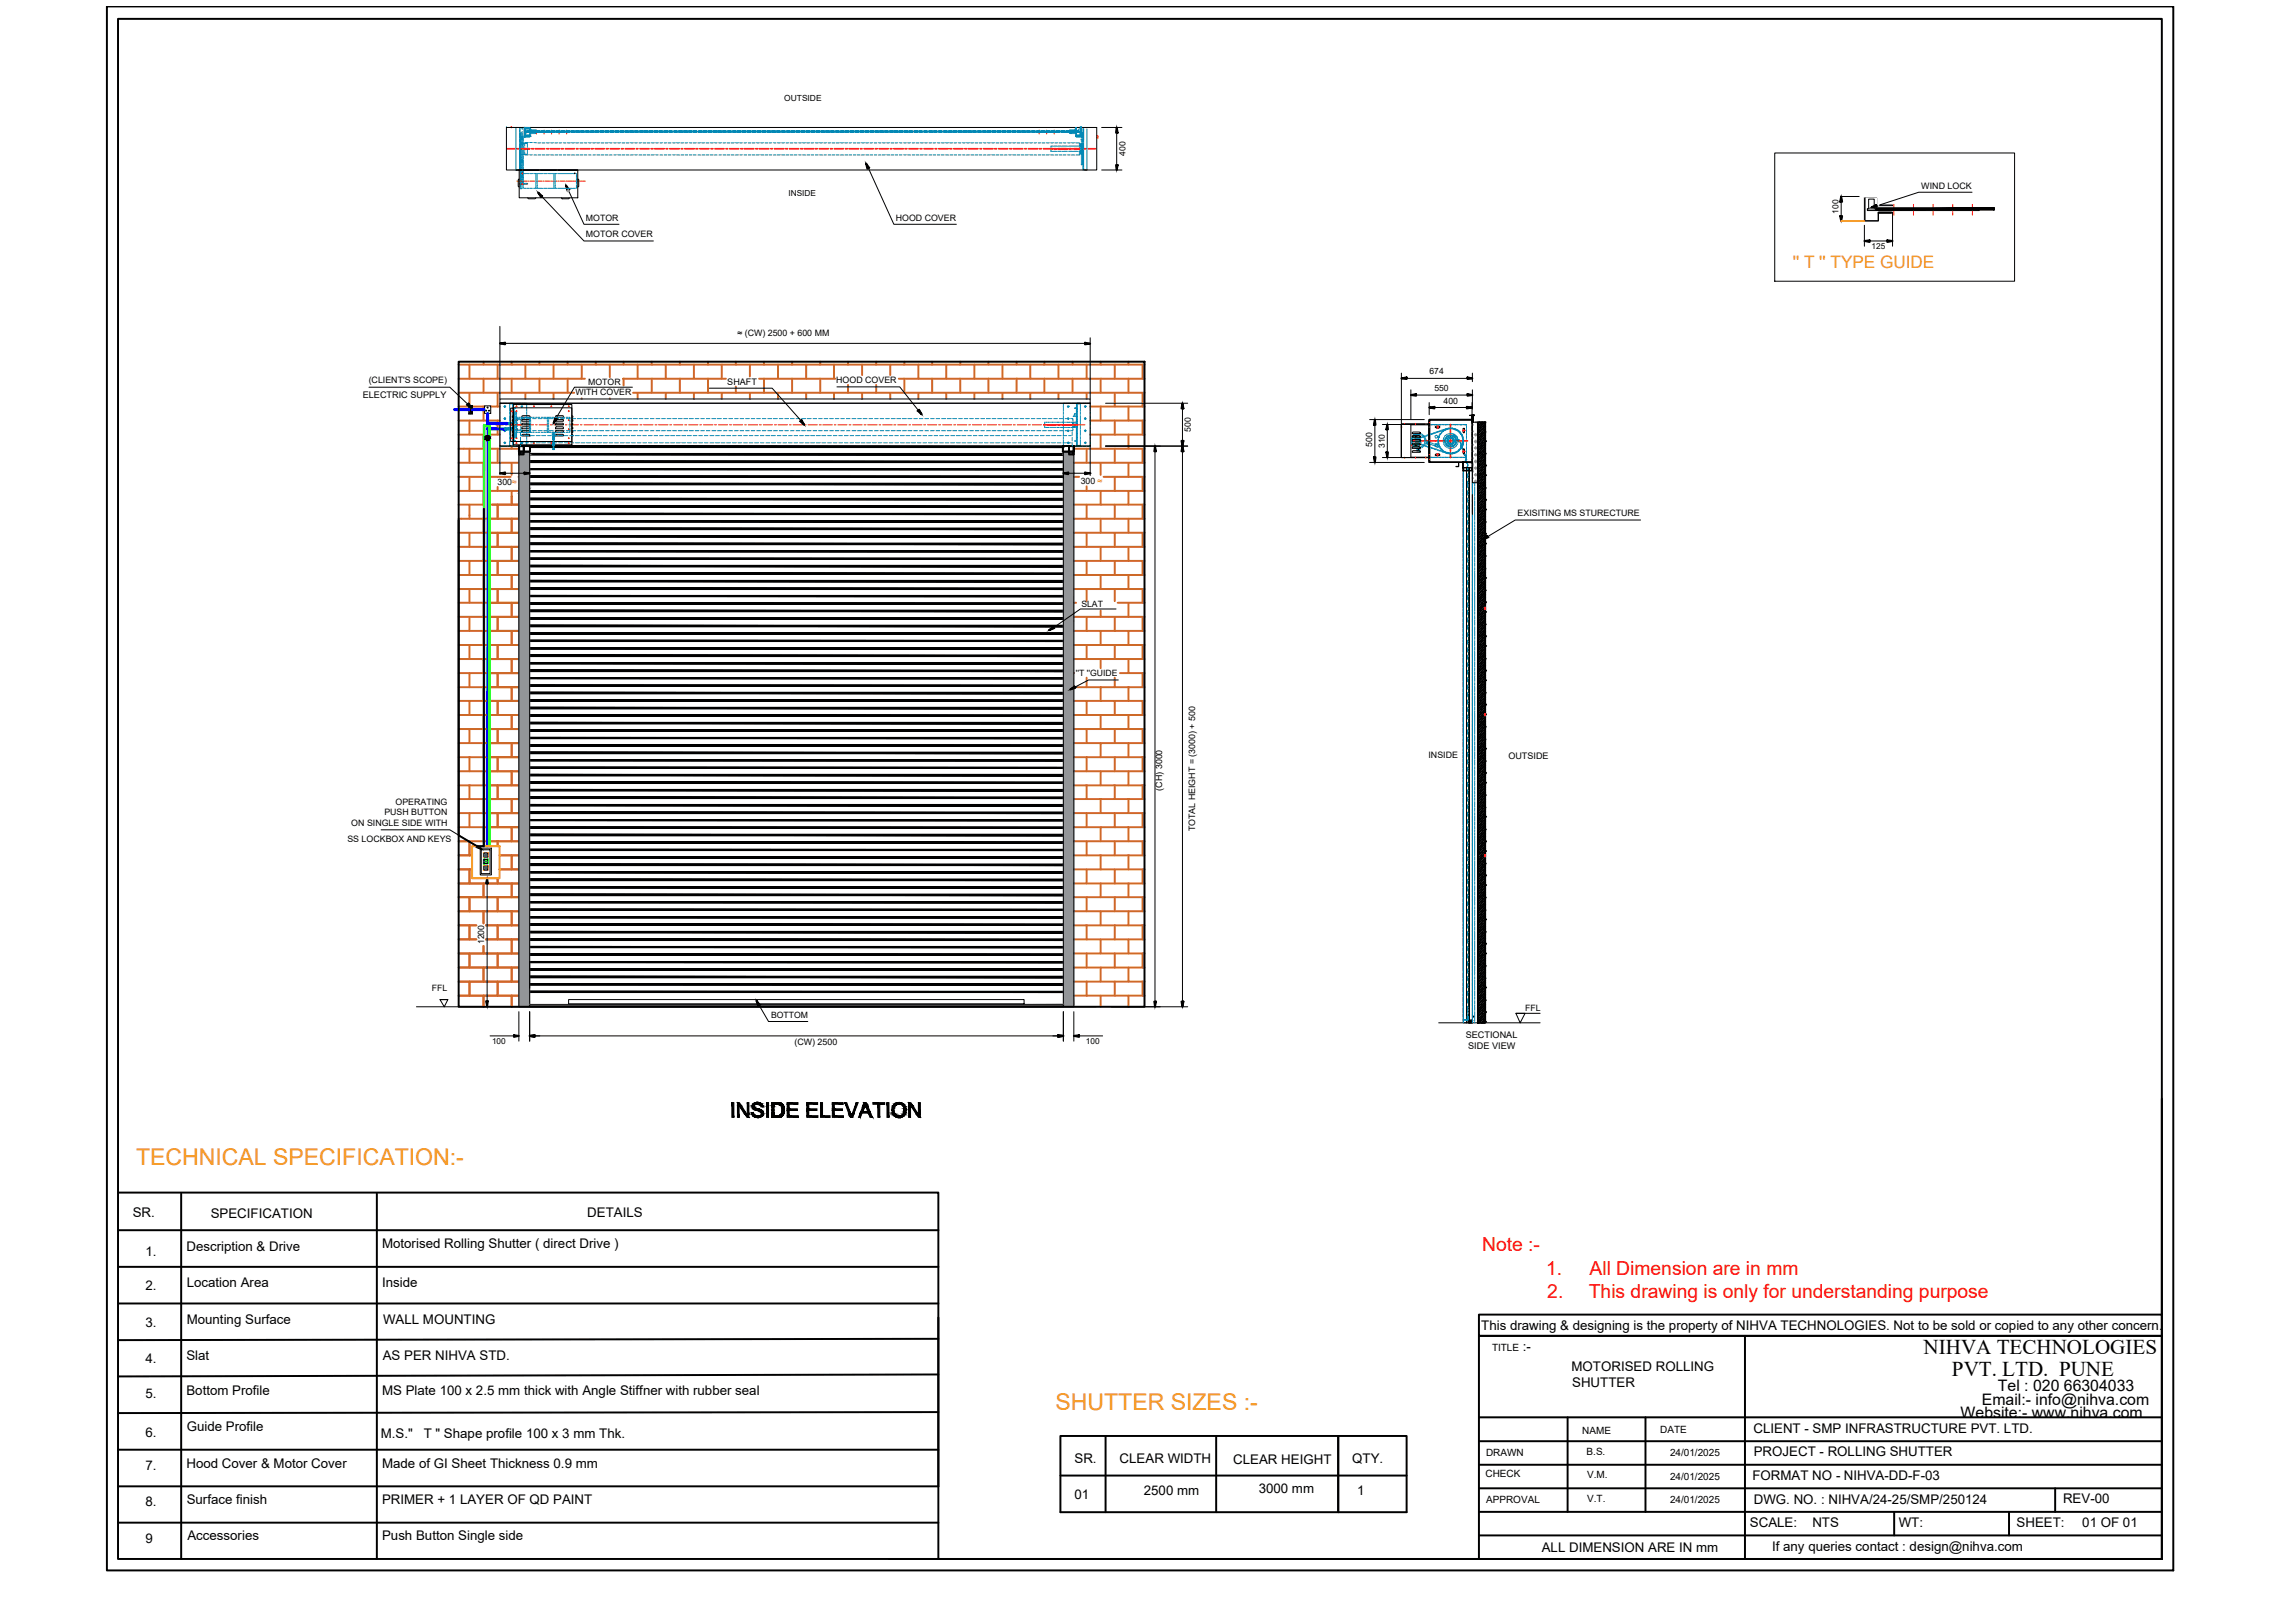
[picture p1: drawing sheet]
<svg xmlns="http://www.w3.org/2000/svg" width="297mm" height="210mm" viewBox="0 0 297 210" stroke-linecap="round" stroke-linejoin="round" font-family="sans-serif">
<defs><g id="words">
<g font-size="3" fill="#f8991e">
<text x="17.6" y="150.8">TECHNICAL SPECIFICATION:-</text>
<text x="136.6" y="182.5">SHUTTER SIZES :-</text>
</g>
<g font-size="2.7">
<text x="248.9" y="175.2">NIHVA TECHNOLOGIES</text>
<text x="252.5" y="178">PVT. LTD. PUNE</text>
</g>
<g font-size="2.5" fill="#f00">
<text x="191.8" y="162">Note :-</text>
<text x="200" y="165">1.</text>
<text x="200.2" y="168">2.</text>
<text x="205.6" y="168">This drawing is only for understanding purpose</text>
<text x="205.6" y="165">All Dimension are in mm</text>
</g>
<text font-size="2.2" fill="#f8991e" x="231.9" y="34.7">'' T '' TYPE GUIDE</text>
<g font-size="2">
<text x="258.5" y="180">Tel : 020 66304033</text>
<text x="253.6" y="183.5">Website:- www.nihva.com</text>
<text x="256.4" y="181.8">Email:- info@nihva.com</text>
</g>
<g font-size="1.7">
<text x="17.2" y="157.6">SR.</text>
<text x="24.1" y="161.9">Description &amp; Drive</text>
<text x="27.3" y="157.6">SPECIFICATION</text>
<text x="49.4" y="161.5">Motorised Rolling Shutter ( direct Drive )</text>
<text x="76" y="157.6">DETAILS</text>
<text x="18.8" y="162.5">1.</text>
<text x="18.8" y="167">2.</text>
<text x="24.2" y="166.6">Location Area</text>
<text x="49.4" y="166.6">Inside</text>
<text x="18.8" y="171.7">3.</text>
<text x="24.2" y="171.3">Mounting Surface</text>
<text x="49.6" y="171.3">WALL MOUNTING</text>
<text x="191.6" y="172.1">This drawing &amp; designing is the property of NIHVA TECHNOLOGIES. Not to be sold or copied to any other concern.</text>
<text x="18.8" y="176.4">4.</text>
<text x="24.1" y="176">Slat</text>
<text x="49.5" y="176">AS PER NIHVA STD.</text>
<text x="197" y="174.9">:-</text>
<text x="203.3" y="177.4">MOTORISED ROLLING</text>
<text x="203.4" y="179.4">SHUTTER</text>
<text x="18.8" y="180.9">5.</text>
<text x="18.8" y="186">6.</text>
<text x="24.1" y="180.5">Bottom Profile</text>
<text x="24.2" y="185.2">Guide Profile</text>
<text x="49.4" y="180.5">MS Plate 100 x 2.5 mm thick with Angle Stiffner with rubber seal</text>
<text x="226.9" y="185.4">CLIENT - SMP INFRASTRUCTURE PVT. LTD.</text>
<text x="18.8" y="190.2">7.</text>
<text x="24.1" y="190">Hood Cover &amp; Motor Cover</text>
<text x="49.3" y="186">M.S.&quot;</text>
<text x="49.4" y="190">Made of GI Sheet Thickness 0.9 mm</text>
<text x="54.8" y="186">T &quot; Shape profile 100 x 3 mm Thk.</text>
<text x="139" y="189.3">SR.</text>
<text x="144.9" y="189.3">CLEAR WIDTH</text>
<text x="159.5" y="189.4">CLEAR HEIGHT</text>
<text x="174.9" y="189.3">QTY.</text>
<text x="226.7" y="191.6">FORMAT NO - NIHVA-DD-F-03</text>
<text x="226.9" y="188.5">PROJECT - ROLLING SHUTTER</text>
<text x="18.8" y="194.8">8.</text>
<text x="24.2" y="194.6">Surface finish</text>
<text x="49.4" y="194.6">PRIMER + 1 LAYER OF QD PAINT</text>
<text x="139" y="194">01</text>
<text x="148" y="193.4">2500 mm</text>
<text x="162.8" y="193.2">3000 mm</text>
<text x="175.6" y="193.5">1</text>
<text x="226.4" y="197.6">SCALE:</text>
<text x="226.9" y="194.6">DWG. NO. : NIHVA/24-25/SMP/250124</text>
<text x="234.5" y="197.6">NTS</text>
<text x="245.6" y="197.6">WT:</text>
<text x="260.9" y="197.6">SHEET:</text>
<text x="266.9" y="194.5">REV-00</text>
<text x="269.4" y="197.6">01 OF 01</text>
<text x="18.8" y="199.6">9</text>
<text x="24.2" y="199.3">Accessories</text>
<text x="49.4" y="199.3">Push Button Single side</text>
<text x="199.5" y="200.9">ALL DIMENSION ARE IN mm</text>
<text x="229.3" y="200.7">If any queries contact : design@nihva.com</text>
</g>
<g font-size="1.3">
<text x="193" y="174.9">TITLE</text>
<text x="204.7" y="185.6">NAME</text>
<text x="214.8" y="185.4">DATE</text>
<text x="192.2" y="191.2">CHECK</text>
<text x="192.3" y="188.4">DRAWN</text>
<text x="205.3" y="188.3">B.S.</text>
<text x="205.3" y="191.3">V.M.</text>
<text x="216.1" y="188.4">24/01/2025</text>
<text x="216.1" y="191.5">24/01/2025</text>
<text x="192.3" y="194.5">APPROVAL</text>
<text x="205.3" y="194.4">V.T.</text>
<text x="216.1" y="194.5">24/01/2025</text>
</g>
<g font-size="1.2">
<text x="248.6" y="24.5">WIND LOCK</text>
<text x="46.9" y="51.5">ELECTRIC SUPPLY</text>
<text x="94.1" y="49.8">SHAFT</text>
<text x="195.1" y="98.2">OUTSIDE</text>
<text x="189.6" y="134.4">SECTIONAL</text>
<text x="189.9" y="135.8">SIDE VIEW</text>
</g>
<g font-size="1.1">
<text x="101.5" y="13.1">OUTSIDE</text>
<text x="145.6" y="20.1" transform="rotate(-90 145.6 20.1)">400</text>
<text x="75.8" y="28.6">MOTOR</text>
<text x="102" y="25.4">INSIDE</text>
<text x="115.9" y="28.6">HOOD COVER</text>
<text x="237.9" y="27.6" transform="rotate(-90 237.9 27.6)">100</text>
<text x="75.8" y="30.7">MOTOR COVER</text>
<text x="242.1" y="32.2">125</text>
<text x="95.4" y="43.5">≈ (CW) 2500 + 600 MM</text>
<text x="47.7" y="49.6">(CLIENT'S SCOPE)</text>
<text x="74.5" y="51.1">WITH COVER</text>
<text x="76.1" y="49.8">MOTOR</text>
<text x="108.2" y="49.6">HOOD COVER</text>
<text x="184.9" y="48.5">674</text>
<text x="185.6" y="50.6">550</text>
<text x="186.8" y="52.3">400</text>
<text x="154.1" y="55.9" transform="rotate(-90 154.1 55.9)">500</text>
<text x="177.5" y="57.8" transform="rotate(-90 177.5 57.8)">500</text>
<text x="179.1" y="58" transform="rotate(-90 179.1 58)">310</text>
<text x="64.4" y="62.8">300≈</text>
<text x="139.8" y="62.7">300 ≈</text>
<text x="196.3" y="66.8">EXISITING MS STURECTURE</text>
<text x="139.9" y="78.5">SLAT</text>
<text x="139.2" y="87.5">''T ''GUIDE</text>
<text x="184.8" y="98.1">INSIDE</text>
<text x="45.5" y="106.9">ON SINGLE SIDE WITH</text>
<text x="49.7" y="105.5">PUSH BUTTON</text>
<text x="51.2" y="104.1">OPERATING</text>
<text x="150.4" y="102.3" transform="rotate(-90 150.4 102.3)">(CH) 3000</text>
<text x="154.6" y="107.6" transform="rotate(-90 154.6 107.6)">TOTAL HEIGHT = (3000) + 500</text>
<text x="44.9" y="109">SS LOCKBOX AND KEYS</text>
<text x="62.6" y="122.2" transform="rotate(-90 62.6 122.2)">1200</text>
<text x="55.9" y="128.2">FFL</text>
<text x="99.8" y="131.7">BOTTOM</text>
<text x="197.3" y="130.8">FFL</text>
<text x="63.7" y="135.1">100</text>
<text x="102.8" y="135.3">(CW) 2500</text>
<text x="140.5" y="135.1">100</text>
</g>
</g></defs>
<!-- layer: 0 -->
<g fill="none" stroke="#008ab8" stroke-width=".13">
<path d="M65.5 16.4l.1 .1M65.6 16.5h.2M65.8 16.5h.1M66 16.5h.2M66.2 16.5h.1M66.4 16.5h.1M66.5 16.5h.2M66.7 16.7h.1M66.7 16.8v.2M66.7 17v.1M66.7 17.2v.1M66.7 17.4v.1"/>
<path d="M66.7 17.6v.1M66.7 17.7v.2M66.7 17.9v.2M66.7 18.1v.1M66.7 18.3v.1M66.7 18.5v.1M66.7 18.7v.1M66.7 18.8v.2M66.7 19v.1M66.7 19.2v.1M66.7 19.4v.1M66.7 19.5v.2"/>
<path d="M66.7 19.7v.2M66.7 19.9v.2M66.9 16.5h-.2v.1M66.9 16.5h.1M67.1 16.5h.1v.1M67.2 16.7h.1M67.2 16.8v.2M67.2 17v.1M67.2 17.2v.1M67.2 17.4v.1M67.2 17.6v.1M67.2 17.7v.2"/>
<path d="M67.2 17.9v.2M67.2 18.1v.1M67.2 18.3v.1M67.2 18.5v.1M67.2 18.7v.1M67.2 18.8v.2M67.2 19v.1M67.2 19.2v.1M67.2 19.4v.1M67.2 19.5v.2M67.2 19.7v.2M67.2 19.9v.2"/>
<path d="M67.3 16.5h.1M67.3 16.5v.1M67.3 16.7h.1M67.3 16.8v.2M67.3 17v.1M67.3 17.4v.1M67.3 17.6v.3M67.3 17.9v.2M67.3 18.1v.1M67.3 18.3v.1M67.3 18.5v.1M67.3 18.7v.1"/>
<path d="M67.3 18.8v.2M67.3 19v.2M67.3 19.2v.1M67.3 19.4v.1M67.3 19.5v.4M67.3 19.9v.2M67.3 18.3v.1h.2M67.3 19.5h.2M67.3 18.6h.2M67.3 18.9v.1h.2M67.3 19.7h.2M67.3 18.8h.2"/>
<path d="M67.3 17.2v.1M67.3 17.8v.1M67.3 19.6v.1M67.3 19.8v.1M67.3 20h.2M67.3 19.2h.2M67.3 19.1h.2M67.3 18.3h.2M67.3 18.1h.2M67.3 18h.2M67.3 17.9h.2M67.3 19.8h.2"/>
<path d="M67.4 17.2h-.1v.1M67.4 17.2h.1v.1M67.5 17.6h-.2v.1h.2M67.5 18.7h-.2v.1M67.5 19.4h-.2v.1M67.5 16.5h.1M67.5 18.6h.4M67.5 17.4v.1M67.5 17.6v.1M67.5 17.8v.1M67.5 17.9v.2M67.5 18.1v.1"/>
<path d="M67.5 18.3v.1M67.5 18.5v.1M67.5 18.7v.1M67.5 18.9v.1M67.5 19v.2M67.5 19.2v.1M67.5 19.4v.1M67.5 19.6v.1M67.5 19.8v.1M67.5 19.9v.2M67.5 20h.4M67.5 17.9l.1 .2h.1v-.2"/>
<path d="M67.5 17.6h.2l-.2 .3h.2M67.5 16.6v.1M67.5 17v.1M67.5 17.2v.1M67.5 17.3v.2M67.5 19.5h.2M67.5 19.7h.2M67.5 18.8h.2M67.5 19.4h.2v.1M67.5 19.2h.2M67.5 19.1h.2M67.5 18.7h.2v.1"/>
<path d="M67.5 18.3h.2M67.5 18.1h.2M67.5 18h.2M67.5 19.8h.2M67.6 16.5h.2M67.7 18.3v.1h-.2M67.7 18.9v.1h-.2M67.7 17.8v.1M67.7 18.1v.1M67.7 18.5v.1M67.7 19v.2M67.7 19.2v.1"/>
<path d="M67.7 19.6v.1M67.7 19.8v.1M67.7 20v.1M67.7 16.5h-.1l-.1 .2M67.8 16.5h.2v.2M67.9 19.6v.5h.5M67.9 19.1v.4M67.9 18.6h.2M67.9 20h.2M68 17.5v.1h.1h-.1M68 16.6v.1M68 16.8v.1"/>
<path d="M68 17v.3M68 17.3v.2M68 17.5l.1 .1M68 17v.1M68 17.1v.2M68 17.3v.1M68 16.5h.1M68.1 16.5h-.1v.2M68.1 18.6h.1v.1M68.2 17.6h.1M68.2 16.7v.2M68.2 16.9v.1"/>
<path d="M68.2 16.5h.1M68.2 17h-.1v.1h.1M68.2 19.8v.2h-.1M68.2 18.7v.2M68.2 18.9v.1M68.2 19.1v.1M68.2 19.3v.1M68.2 19.5v.1M68.2 19.6v.2M68.3 16.5h-.1v.2M68.3 17.1h.1M68.3 17h.1"/>
<path d="M68.4 16.5v.2M68.4 18.4h-.5v.5M68.4 17.6h.1M68.4 16.5h.1M68.4 17.1h.2M68.4 16.9v.1h.2M68.4 16.7v.2M68.5 18.4h.4M68.6 16.5h.1M68.6 16.5v.3l.2 .1M68.7 17.2h-.2v.4h.2v-.3l.1-.1M68.7 16.5v.3h.1"/>
<path d="M68.7 17.1h.1M68.7 17h.1M68.7 17.2h.1M68.7 16.5h.2M68.8 17.2h.2M68.8 17.1h.1M68.8 17h.1M68.9 16.9h.1M68.9 17.2h.1M68.9 16.8h.1M68.9 16.5h.1M69 17.1h.1"/>
<path d="M69 17h.1M69 17.2h.2M69 16.9h.2M69 16.8h.2M69.1 18.4l.3 .1M69.2 17.1h.1M69.2 17h.1M69.2 17.2h.1M69.2 17.2h.2h-.2M69.2 16.8h.2l-.2 .1M69.4 17.1h.1M69.4 17h.1"/>
<path d="M69.5 17.1h.2M69.5 17h.2M69.6 18.5h.4M69.8 17.1h.1M69.8 17h.1M69.9 17.1h.1M69.9 17h.1M70.1 17.1h.1M70.1 17h.1M70.1 18.5h.4M70.3 17.1h.1M70.3 17h.1"/>
<path d="M70.5 17.1h.1M70.5 17h.1M70.6 17.1h.2M70.6 17h.2M70.7 18.5h.4M70.8 17.1h.1M70.8 17h.1M71 17.1h.1M71 17h.1M71.2 17.1h.1M71.2 17h.1M71.2 18.5h.4"/>
<path d="M71.4 17.1h.1M71.4 17h.1M71.5 17.1h.2M71.5 17h.2M71.7 17.1h.1M71.7 17h.1M71.8 18.5h.4M71.9 17.1h.1M71.9 17h.1M72.1 17.1h.1M72.1 17h.1M72.3 17.1h.1"/>
<path d="M72.3 17h.1M72.3 18.5h.4M72.5 17.1h.1M72.5 17h.1M72.6 17.1h.2M72.6 17h.2M72.8 17.1h.1M72.8 17h.1M72.9 18.5h.3M73 17.1h.1M73 17h.1M73.2 17.1h.1"/>
<path d="M73.2 17h.1M73.3 17.1h.2M73.3 17h.2M73.4 18.5h.4M73.5 17h.1v.1h-.1M73.9 18.5h.4M74.5 18.5h.4M75 18.5h.4M75.6 18.5h.3M76.1 18.5h.4M76.7 18.5h.3M77.2 18.5h.4"/>
<path d="M77.8 18.5h.3M78.3 18.5h.4M78.9 18.5h.3M79.4 18.5h.3M79.9 18.5h.4M80.5 18.5h.3M81 18.5h.4M81.6 18.5h.3M82.1 18.5h.4M82.7 18.5h.3M83.2 18.5h.4M83.7 18.5h.4"/>
<path d="M84.3 18.5h.4M84.8 18.5h.4M85.4 18.5h.3M85.9 18.5h.4M86.4 18.5h.4M87 18.5h.4M87.5 18.5h.4M88.1 18.5h.4M88.6 18.5h.4M89.2 18.5h.3M89.7 18.5h.4M90.3 18.5h.3"/>
<path d="M90.8 18.5h.4M91.3 18.5h.4M91.9 18.5h.4M92.4 18.5h.4M93 18.5h.3M93.5 18.5h.4M94.1 18.5h.3M94.6 18.5h.4M95.2 18.5h.3M95.7 18.5h.3M96.3 18.5h.3M96.8 18.5h.3"/>
<path d="M97.3 18.5h.4M97.9 18.5h.3M98.4 18.5h.4M99 18.5h.3M99.5 18.5h.4M100.1 18.5h.3M100.6 18.5h.4M101.1 18.5h.4M101.7 18.5h.4M102.2 18.5h.4M102.8 18.5h.3M103.3 18.5h.4"/>
<path d="M103.8 18.5h.4M104.4 18.5h.4M104.9 18.5h.4M105.5 18.5h.4M106 18.5h.4M106.6 18.5h.3M107.1 18.5h.4M107.6 18.5h.4M108.2 18.5h.4M108.7 18.5h.4M109.3 18.5h.4M109.8 18.5h.4"/>
<path d="M110.4 18.5h.3M110.9 18.5h.4M111.4 18.5h.4M112 18.5h.4M112.6 18.5h.3M113.1 18.5h.3M113.7 18.5h.3M114.2 18.5h.3M114.7 18.5h.4M115.3 18.5h.3M115.8 18.5h.3M116.4 18.5h.3"/>
<path d="M116.9 18.5h.3M117.4 18.5h.4M118 18.5h.3M118.5 18.5h.4M119.1 18.5h.4M119.6 18.5h.4M120.2 18.5h.4M120.7 18.5h.4M121.3 18.5h.3M121.8 18.5h.4M122.3 18.5h.4M122.9 18.5h.4"/>
<path d="M123.4 18.5h.4M124 18.5h.3M124.5 18.5h.4M125 18.5h.4M125.6 18.5h.4M126.1 18.5h.4M126.7 18.5h.3M127.2 18.5h.4M127.7 18.5h.4M128.3 18.5h.4M128.8 18.5h.4M129.4 18.5h.4"/>
<path d="M129.9 18.5h.4M130.5 18.5h.3M131 18.5h.4M131.6 18.5h.3M132.1 18.5h.4M132.7 18.5h.3M133.2 18.5h.4M133.8 18.5h.3M134.2 17h-.1v.1h.1M134.3 17.1h.1M134.3 17h.1M134.3 18.5h.3"/>
<path d="M134.4 17.1h.2M134.4 17h.2M134.6 17.1h.2M134.6 17h.2M134.8 17.1h.1M134.8 17h.1M134.8 18.5h.4M135 17.1h.1M135 17h.1M135.2 17.1h.1M135.2 17h.1M135.4 17.1h.1"/>
<path d="M135.4 17h.1M135.4 18.5h.3M135.5 17.1h.2M135.5 17h.2M135.7 17.1h.1M135.7 17h.1M135.9 17.1h.1M135.9 17h.1M135.9 18.5h.4M136 19.1v.1M136 19.3v.1M136 19.5v.1"/>
<path d="M136 18.9v.1M136.1 17.1h.1M136.1 17h.1M136.1 19.6h.1M136.1 18.9h.1M136.3 17.1h.1M136.3 17h.1M136.3 19.6h.1M136.3 18.9h.1M136.4 17.1h.2M136.4 17h.2M136.5 18.5h.3"/>
<path d="M136.5 19.6h.1M136.5 18.9h.1M136.6 17.1h.1M136.6 17h.1M136.7 19.6h.1M136.7 18.9h.1M136.8 17.1h.1M136.8 17h.1M136.8 19.6h.2M136.8 18.9h.2M137 17.1h.1M137 17h.1"/>
<path d="M137 18.5h.4M137 19.6h.1M137 18.9h.1M137.2 19.6h.1M137.2 18.9h.1M137.4 17.1h.1M137.4 17h.1M137.4 19.6h.1M137.4 18.9h.1M137.5 17.1h.2M137.5 17h.2M137.6 18.5h.3"/>
<path d="M137.6 19.6h.1M137.6 18.9h.1M137.7 17.1h.2M137.7 17h.2M137.7 19.6h.2M137.7 18.9h.2M137.9 17.1h.1M137.9 17h.1M137.9 19.6h.1M137.9 18.9h.1M138.1 17.1h.1M138.1 17h.1"/>
<path d="M138.1 18.5h.4M138.1 19.6h.1M138.1 18.9h.1M138.2 17.1h.2M138.2 17h.2M138.3 19.6h.1M138.3 18.9h.1M138.4 17.1h.2M138.4 17h.2M138.5 19.6h.1M138.5 18.9h.1M138.5 17.2h-.1h.1"/>
<path d="M138.5 16.8h-.1l.1 .1M138.6 17.2h.1M138.6 16.9h.1M138.6 16.8h.1M138.6 17.1h.2M138.6 17h.2M138.6 18.5h.4M138.6 19.6h.2M138.6 18.9h.2M138.8 17.2h.1M138.8 16.9h.1M138.8 16.8h.1"/>
<path d="M138.8 17.1h.1M138.8 17h.1M138.8 19.6h.2M138.8 18.9h.2M139 17.2h.2M139 17.1h.1M139 17h.1M139 19.6h.1M139 18.9h.1M139.1 16.7v.1h-.2M139.1 16.7v.2h-.2M139.2 18.5h.4v.4"/>
<path d="M139.2 17.1h.1M139.2 19.6h.1M139.2 18.9h.1M139.3 17.6h.1M139.3 16.9v.1h-.1M139.3 16.7v.2M139.3 17.1h.2M139.3 17h.2M139.4 19.6h.1M139.4 18.9h.1M139.5 17.6h.1M139.5 17h.1v.1h-.1"/>
<path d="M139.6 19.6h.2M139.6 18.9h.2M139.6 16.7v.2M139.6 16.9v.1M139.6 19.1v.4M139.6 19.6v.5h-.4M139.8 17.6h-.2h.2v-.1v.1h-.2M139.8 16.6v.1M139.8 16.8v.1M139.8 17v.3M139.8 17.3v.2M139.8 19h.2z"/>
<path d="M139.8 19.6v.2v-.1h.2M139.8 19.5v.1h.1v-.1M139.8 19v-.1h.1v.1M139.8 19.5h.2M139.8 19.8v.1h.2M139.8 18.7h.2M139.8 18.7v.2M139.8 19.1v.1M139.8 19.3v.1M139.9 18.1h.1M139.9 18.8h-.1h.1M139.9 19.7v.2h.1"/>
<path d="M139.9 17.4v.1M139.9 17.6v.1M139.9 17.7v.2M139.9 17.9v.2M139.9 18.1v.1M139.9 18.3v.1M139.9 18.5v.1M139.9 18.7v.1M139.9 18.8v.2M139.9 19v.1M139.9 19.2v.1M139.9 19.4v.1"/>
<path d="M139.9 19.5v.2M139.9 19.9v.2M139.9 19.8h.1M139.9 18.8h.1M139.9 18.6v.1M139.9 18.7v.2M139.9 19.1v.1M139.9 19.6v.2M139.9 19.8v.1M140 19.2h-.1v.1l.1-.1-.1 .2M140 17.2h-.1v.1M140 19.6h.1"/>
<path d="M140 18.9h.1M140 18.6h-.2v.1M140 17.2h.1v.1M140 18.7h.1v.1h-.1M140 18.8h.1v.2M140 19h.1v.1M140 19.5h.1v.2h-.1M140 19.9h.1v.2M140 19.8h.1M140.1 17.9v.2l.1-.1M140.1 17.2v.1M140.1 17.4v.1"/>
<path d="M140.1 17.6v.1M140.1 17.7v.2M140.1 18.1v.1M140.1 18.3v.1M140.1 18.5v.1M140.1 18.7v.1M140.1 18.8v.2M140.1 19v.1M140.1 19.2v.1M140.1 19.4v.1M140.1 19.5v.2M140.1 19.7v.2"/>
<path d="M140.1 19.9v.2M140.1 16.7h.1M140.1 16.8v.2M140.1 17v.1M140.1 17.9v.2M140.1 18.5l-.1 .1M140.1 19.4v.1h-.1M140.1 19.7v.2h-.1M140.2 16.6v.1M140.2 16.8v.2M140.2 17v.1M140.2 17.2v.3"/>
<path d="M140.2 17.6v.1M140.2 17.7v.2M140.2 17.9v.2M140.2 18.1v.1M140.2 18.3v.1M140.2 18.5v.1M140.2 18.7v.1M140.2 18.8v.2M140.2 19v.1M140.2 19.2v.1M140.2 19.4v.1M140.2 19.5v.2"/>
<path d="M140.2 19.7v.2M140.2 19.9v.2M140.6 16.7h.1M140.6 16.8v.2M140.6 17v.1M140.6 17.2v.1M140.6 17.4v.1M140.6 17.6v.1M140.6 17.7v.2M140.6 17.9v.2M140.6 18.1v.1M140.6 18.3v.1"/>
<path d="M140.6 18.5v.1M140.6 18.7v.1M140.6 18.8v.2M140.6 19v.1M140.6 19.2v.1M140.6 19.4v.1M140.6 19.5v.2M140.6 19.7v.2M140.6 19.9v.2M66.7 22h.2M66.7 21.9v.1h.2M66.7 20.1v.1"/>
<path d="M66.7 20.3v.1M66.7 20.5v.1M66.7 20.6v.2M66.7 20.8v.1M66.7 21v.2M66.7 21.2v.1M66.7 21.4v.1M66.7 21.5v.2M66.7 21.7v.2M66.9 22h.1M67.1 22h.1M67.1 22h.2"/>
<path d="M67.2 20.1v.1M67.2 20.3v.1M67.2 20.5v.1M67.2 20.6v.2M67.2 20.8v.1M67.2 21v.2M67.2 21.2v.1M67.2 21.4v.1M67.2 21.5v.2M67.2 21.7v.2M67.2 21.9v.1M67.3 24.3v.1h.1"/>
<path d="M67.3 20.1v.1M67.3 20.3v.1M67.3 20.5v.1M67.3 20.6v.2M67.3 20.8v.1M67.3 21v.2M67.3 21.2v.1M67.3 21.4v.1M67.3 21.5v.4M67.3 21.9v.1M67.3 22.1v.1M67.3 22.3v.1"/>
<path d="M67.3 22.5v.1M67.3 22.7v.1M67.3 22.8v.2M67.3 23v.1M67.3 23.2v.1M67.3 23.4v.1M67.3 23.6v.1M67.3 23.9v.1M67.3 24.1v.1M67.3 23.8h.1M67.3 22h.2M67.3 20.1v.2"/>
<path d="M67.3 20.7v.1h.2M67.3 20.9v.1M67.3 21.6v.1M67.3 22.1v.2M67.3 23v.1h.2M67.3 23.6v.1h.2M67.3 23.7v.2M67.3 24.3v.1M67.3 22.7h.2M67.3 22.5h.2M67.3 22.2h.2M67.3 21.6h.2"/>
<path d="M67.3 21.4h.2M67.3 20.9h.2M67.3 20.6h.2M67.3 20.3h.2M67.3 20.2h.2M67.3 20.1h.2M67.3 23.3h.2M67.3 23.5h.2M67.4 23.7h-.1v.2M67.5 21.2h-.2v.1h.2M67.5 20.5h-.2v.1M67.5 21h-.2v.2"/>
<path d="M67.5 21.7h-.2v.2h.2M67.5 22.3h-.2v.1h.2M67.5 22.8h-.2v.2h.2M67.5 23.4h-.2v.1M67.5 20.1v.1M67.5 20.3v.1M67.5 20.5v.1M67.5 20.7v.1M67.5 20.9h.1M67.5 21v.2M67.5 21.2v.1M67.5 21.4v.1"/>
<path d="M67.5 21.6v.1M67.5 21.7v.2M67.5 21.9v.1M67.5 22.1v.1M67.5 22.3v.1M67.5 22.5v.1M67.5 22.7v.1M67.5 22.8v.2M67.5 23v.1M67.5 23.2v.1M67.5 23.4v.1M67.5 23.6v.1"/>
<path d="M67.5 23.9v.1M67.5 24.1v.1M67.5 24.3v.1h-.1M67.5 23.8h.1M67.5 21.2h.2v.1h-.2M67.5 22h.2M67.5 23h.2M67.5 22.8h.2M67.5 22.7h.2M67.5 22.5h.2M67.5 22.3h.2v.1h-.2M67.5 22.2h.2"/>
<path d="M67.5 21.7h.2v.2h-.2M67.5 21.6h.2M67.5 21.4h.2M67.5 21h.2v.2M67.5 20.9h.2M67.5 20.6h.2M67.5 20.5h.2v.1M67.5 20.3h.2M67.5 20.2h.2M67.5 20.1h.2M67.5 23.3h.2M67.5 23.4h.2"/>
<path d="M67.5 23.5h.2v.2M67.6 23.7h-.1v.2M67.7 23.6v.1h-.2M67.7 24.2v.2M67.7 20.7v.1h-.2M67.7 22.8v.3h-.2M67.7 20.1v.2M67.7 20.3v.1M67.7 20.9v.1M67.7 21.4v.1M67.7 21.6v.1M67.7 22h.1"/>
<path d="M67.7 22.1v.2M67.7 22.6v.2M67.7 23.2v.1M67.7 23.4v.1M67.7 23.9v.1M67.7 24.1v.1M67.7 22.5v.1M67.8 23.7h-.1v.1h.1M67.8 24.4h.1M67.8 22.5h.1M67.8 23.7h.2M67.8 23.8h.2"/>
<path d="M68 24.4h.1M68 22.5h.1M68.1 23.7h.1v.1h-.1M68.2 24.4h.1M68.2 22.5h.1M68.4 24.4h.1M68.4 22.5h.1M68.5 20.1h.4M68.5 24.4h.2M68.5 22.5h.2M68.7 24.4h.1M68.7 22.5h.1"/>
<path d="M68.9 24.4h.1M68.9 22.5h.1M69.1 20.1h.3M69.1 24.4h.1M69.1 22.5h.1M69.2 24.4h.2M69.2 22.5h.2M69.3 22.5h.1M69.3 22.6v.2M69.3 22.8v.1M69.3 23v.1M69.3 23.2v.1"/>
<path d="M69.3 23.4v.1M69.3 23.5v.2M69.3 23.7v.1M69.3 23.9v.1M69.3 24.1v.1M69.3 24.2v.2M69.4 24.4h.1M69.4 22.5h.1M69.5 22.5h.1M69.5 22.6v.2M69.5 22.8v.1M69.5 23v.1"/>
<path d="M69.5 23.2v.1M69.5 23.4v.1M69.5 23.5v.2M69.5 23.7v.1M69.5 23.9v.1M69.5 24.1v.1M69.5 24.2v.2M69.6 20.1h.4M69.6 24.4h.2M69.6 22.5h.2M69.8 24.4h.1M69.8 22.5h.1"/>
<path d="M70 24.4h.1M70 22.5h.1M70.1 20.1h.4M70.2 24.4h.1M70.2 22.5h.1M70.3 24.4h.2M70.3 22.5h.2M70.5 24.4h.1M70.5 22.5h.1M70.7 20.1h.4M70.7 24.4h.1M70.7 22.5h.1"/>
<path d="M70.9 24.4h.1M70.9 22.5h.1M71.1 24.4h.1M71.1 22.5h.1M71.2 20.1h.4M71.2 24.4h.2M71.2 22.5h.2M71.4 24.4h.1M71.4 22.5h.1M71.6 24.4h.1M71.6 22.5h.1M71.7 22.5h.1"/>
<path d="M71.7 22.6v.2M71.7 22.8v.1M71.7 23v.1M71.7 23.2v.1M71.7 23.4v.1M71.7 23.5v.2M71.7 23.7v.1M71.7 23.9v.1M71.7 24.1v.1M71.7 24.2v.2M71.8 20.1h.4M71.8 24.4h.1"/>
<path d="M71.8 22.5h.1M71.8 22.6v.2M71.8 22.8v.1M71.8 23v.1M71.8 23.2v.1M71.8 23.4v.1M71.8 23.5v.2M71.8 23.7v.1M71.8 23.9v.1M71.8 24.1v.1M71.8 24.2v.2M72 24.4h.1"/>
<path d="M72 22.5h.1M72.2 24.4h.1M72.2 22.5h.1M72.3 20.1h.4M72.3 24.4h.2M72.3 22.5h.2M72.5 24.4h.1M72.5 22.5h.1M72.7 24.4h.1M72.7 22.5h.1M72.9 20.1h.3M72.9 24.4h.1"/>
<path d="M72.9 22.5h.1M73.1 24.4h.1M73.1 22.5h.1M73.2 24.4h.1M73.2 22.5h.1M73.4 20.1h.4M73.4 24.4h.2M73.4 22.5h.2M73.6 24.4h.1M73.6 22.5h.1M73.8 24.4h.1M73.8 22.5h.1"/>
<path d="M73.9 20.1h.4M73.9 24.4h.2M73.9 22.5h.2M74.2 24.4h.1M74.2 22.5h.1M74.3 24.4h.2M74.3 22.5h.2M74.5 20.1h.4M74.5 22.5h.1M74.6 24.2l-.1 .2M74.6 22.6v.2M74.6 22.8v.1"/>
<path d="M74.6 23v.1M74.6 23.2v.1M74.6 23.4v.1M74.6 23.5v.2M74.6 23.7v.1M74.6 23.9v.1M74.6 24.1v.1M75 20.1h.4M75.6 20.1h.3M76.1 20.1h.4M76.7 20.1h.3M77.2 20.1h.4"/>
<path d="M77.8 20.1h.3M78.3 20.1h.4M78.9 20.1h.3M79.4 20.1h.3M79.9 20.1h.4M80.5 20.1h.3M81 20.1h.4M81.6 20.1h.3M82.1 20.1h.4M82.7 20.1h.3M83.2 20.1h.4M83.7 20.1h.4"/>
<path d="M84.3 20.1h.4M84.8 20.1h.4M85.4 20.1h.3M85.9 20.1h.4M86.4 20.1h.4M87 20.1h.4M87.5 20.1h.4M88.1 20.1h.4M88.6 20.1h.4M89.2 20.1h.3M89.7 20.1h.4M90.3 20.1h.3"/>
<path d="M90.8 20.1h.4M91.3 20.1h.4M91.9 20.1h.4M92.4 20.1h.4M93 20.1h.3M93.5 20.1h.4M94.1 20.1h.3M94.6 20.1h.4M95.2 20.1h.3M95.7 20.1h.3M96.3 20.1h.3M96.8 20.1h.3"/>
<path d="M97.3 20.1h.4M97.9 20.1h.3M98.4 20.1h.4M99 20.1h.3M99.5 20.1h.4M100.1 20.1h.3M100.6 20.1h.4M101.1 20.1h.4M101.7 20.1h.4M102.2 20.1h.4M102.8 20.1h.3M103.3 20.1h.4"/>
<path d="M103.8 20.1h.4M104.4 20.1h.4M104.9 20.1h.4M105.5 20.1h.4M106 20.1h.4M106.6 20.1h.3M107.1 20.1h.4M107.6 20.1h.4M108.2 20.1h.4M108.7 20.1h.4M109.3 20.1h.4M109.8 20.1h.4"/>
<path d="M110.4 20.1h.3M110.9 20.1h.4M111.4 20.1h.4M112 20.1h.4M112.6 20.1h.3M113.1 20.1h.3M113.7 20.1h.3M114.2 20.1h.3M114.7 20.1h.4M115.3 20.1h.3M115.8 20.1h.3M116.4 20.1h.3"/>
<path d="M116.9 20.1h.3M117.4 20.1h.4M118 20.1h.3M118.5 20.1h.4M119.1 20.1h.4M119.6 20.1h.4M120.2 20.1h.4M120.7 20.1h.4M121.3 20.1h.3M121.8 20.1h.4M122.3 20.1h.4M122.9 20.1h.4"/>
<path d="M123.4 20.1h.4M124 20.1h.3M124.5 20.1h.4M125 20.1h.4M125.6 20.1h.4M126.1 20.1h.4M126.7 20.1h.3M127.2 20.1h.4M127.7 20.1h.4M128.3 20.1h.4M128.8 20.1h.4M129.4 20.1h.4"/>
<path d="M129.9 20.1h.4M130.5 20.1h.3M131 20.1h.4M131.6 20.1h.3M132.1 20.1h.4M132.7 20.1h.3M133.2 20.1h.4M133.8 20.1h.3M134.3 20.1h.3M134.8 20.1h.4M135.4 20.1h.3M135.9 20.1h.4"/>
<path d="M136.5 20.1h.3M137 20.1h.4M137.6 20.1h.3M138.1 20.1h.4M138.6 20.1h.4M139.9 21.2v.1h.1M139.9 20.1v.1M139.9 20.3v.1M139.9 20.5v.1M139.9 20.6v.2M139.9 20.8v.1M139.9 21v.2"/>
<path d="M140.1 20.1v.1M140.1 20.3v.1M140.1 20.5v.1M140.1 20.6v.2M140.1 20.8v.1M140.1 21v.2M140.1 21.2v.1M140.1 21.2v.1h-.1M140.1 21.4v.1M140.1 21.5v.2M140.1 21.7v.2M140.1 21.9v.1h.2"/>
<path d="M140.2 20.1v.1M140.2 20.3v.1M140.2 20.5v.1M140.2 20.6v.2M140.2 20.8v.1M140.2 21v.2M140.2 21.2v.1M140.2 21.4v.1M140.2 21.5v.2M140.2 21.7v.2M140.2 21.9v.1M140.2 22h.1"/>
<path d="M140.3 22h.2M140.5 22h.1M140.6 20.1v.1M140.6 20.3v.1M140.6 20.5v.1M140.6 20.6v.2M140.6 20.8v.1M140.6 21v.2M140.6 21.2v.1M140.6 21.4v.1M140.6 21.5v.2M140.6 21.7v.2"/>
<path d="M140.6 21.9l-.1 .1M64.7 57.6l.1 .1h-.1M64.7 52.4v.1M64.7 52.5v.2M64.7 52.7v.2M64.7 52.9v.1M64.7 53.1v.1M64.7 53.3v.1M64.7 53.5v.1M64.7 53.7h.1M64.7 53.8v.2M64.7 54v.1"/>
<path d="M64.7 54.2v.1M64.7 54.4v.1M64.7 54.6v.1M64.7 54.7v.1M64.7 54.9v.1M64.7 55.1v.1M64.7 55.3v.1M64.7 55.4v.2M64.7 55.7h.1M64.7 55.8v.2M64.7 56v.1M64.7 56.2v.1"/>
<path d="M64.7 56.4v.1M64.7 56.5v.2M64.7 56.7v.1M64.7 56.9v.1M64.7 57.1v.1M64.7 57.3v.1M64.7 57.4v.2M64.8 52.2h-.1v.1M64.8 52.2h.1M64.8 57.7h.1M65 52.2h.1M65 57.7h.1"/>
<path d="M65.2 57.3h.2M65.2 52.2h.1M65.2 57.7h.1M65.2 52.6h.2M65.2 54.2h.2M65.2 55.7h.2M65.3 52.5l-.1 .1M65.3 52.7h.1M65.3 57.2l-.1 .1M65.3 57.4h.1M65.3 54.1l-.1 .1M65.3 55.7l-.1 .1"/>
<path d="M65.3 55.8h.1M65.3 54.1l.1 .1M65.3 54v.3M65.3 52.2h.2M65.3 57.7h.2M65.4 52.6l-.1-.1v.2M65.4 57.3l-.1-.1v.2M65.4 54.2l-.1 .1M65.4 55.7h-.1v.2M65.5 52.2h.1M65.5 57.7h.1M65.7 52.2h.2"/>
<path d="M65.7 57.7h.2M65.9 52.2h.1h-.1v.1M65.9 52.4v.1M65.9 52.5v.2M65.9 52.7v.2M65.9 52.9v.1M65.9 53.1v.1M65.9 53.3v.1M65.9 53.5v.1M65.9 53.7h.1M65.9 53.8v.2M65.9 54v.1"/>
<path d="M65.9 54.2v.1M65.9 54.4v.1M65.9 54.6v.1M65.9 54.7v.1M65.9 54.9v.1M65.9 55.1v.1M65.9 55.3v.1M65.9 55.4v.2M65.9 55.7h.1M65.9 55.8v.2M65.9 56v.1M65.9 56.2v.1"/>
<path d="M65.9 56.4v.1M65.9 56.5v.2M65.9 56.7v.1M65.9 56.9v.1M65.9 57.1v.1M65.9 57.3v.1M65.9 57.4v.2M65.9 52.3h.5M66.1 57.7h.3v-.1v.1M66.1 52.2h.3M66.3 52.2h.1v.1v-.1v.1M66.4 57.6h-.5l.1 .1h-.1"/>
<path d="M66.4 52.4v.1M66.4 52.5v.2M66.4 52.7v.2M66.4 52.9v.1M66.4 53.1v.1M66.4 53.3v.1M66.4 53.5v.1M66.4 53.7h.1M66.4 53.8v.2M66.4 54v.1M66.4 54.2v.1M66.4 54.4v.1"/>
<path d="M66.4 54.6v.1M66.4 54.7v.1M66.4 54.9v.1M66.4 55.1v.1M66.4 55.3v.1M66.4 55.4v.2M66.4 55.7h.1M66.4 55.8v.2M66.4 56v.1M66.4 56.2v.1M66.4 56.4v.1M66.4 56.5v.2"/>
<path d="M66.4 56.7v.1M66.4 56.9v.1M66.4 57.1v.1M66.4 57.3v.1M66.4 57.4v.2M66.4 52.7v4.4h.1M66.4 52.2h.2M66.4 57.7h.2M66.4 57.6v.1M66.5 57.1h.1M66.5 57.1h.2h-.1M66.5 53.1v.1"/>
<path d="M66.5 53.3v.1M66.5 53.5v.1M66.5 53.7h.1M66.5 53.8v.2M66.5 54v.1M66.5 54.2v.1M66.5 54.4v.1M66.5 54.6v.1M66.5 54.7v.1M66.5 54.9v.1M66.5 55.1v.1M66.5 55.3v.1"/>
<path d="M66.5 55.4v.2M66.5 55.7h.1M66.5 55.8v.2M66.5 56v.1M66.5 56.2v.1M66.5 56.4v.1M66.5 56.5v.2M66.5 56.7v.1M66.5 56.9v.2M66.5 52.8l-.1 .1M66.5 56.3h.2M66.5 56.5h.2"/>
<path d="M66.5 56.5v.1h.2M66.5 56.2h.2M66.5 53.9h.2M66.5 53.4v-.1h.3v.1M66.5 54.2v.1h.2M66.5 54.7v.1h.2M66.5 55.8v.2h.2M66.5 54.4h.2M66.5 53.7h.2M66.5 55.5h.2M66.5 55.4h.2M66.5 55.2h.2"/>
<path d="M66.5 55.8h.2M66.5 56.1h.2M66.6 52.8l.1 .1h-.2v.1M66.6 52.2h.1M66.6 57.7h.1M66.7 53.5h-.2v.1h.2M66.7 54h-.2v.1h.2M66.7 54.6h-.2v.1h.2M66.7 55.1h-.2v.1M66.7 55.7h-.2M66.7 56.3h.1M66.7 56.5h.1"/>
<path d="M66.7 56.2h.1M66.7 53.9h.1M66.7 53.5h.1v.1h-.1M66.7 55.7h.3M66.7 54.3h.3M66.7 54.6h.1M66.7 54.4h.1M66.7 53.7h.1M66.7 55.5h.1M66.7 54h.3M66.7 54.1h.1M66.7 54.7h.1"/>
<path d="M66.7 55.1h.1M66.7 54.8h.1M66.7 55.4h.1M66.7 55.2h.1M66.7 55.8h.1M66.7 56.1h.1M66.8 52.2h.1M66.8 57.7h.1M66.8 54v2h.2M66.8 56.5v.1h-.1M66.8 53.7h.1M66.8 53.8v.2"/>
<path d="M66.8 55.8v.2h-.1M66.8 56v.1M66.8 56.2v.1M66.8 56.4v.1M66.9 55.4v.3h.3M66.9 54.7v.5M67 52.2h.1M67 57.7h.1M67.1 55.7h.1M67.1 54.3h.1M67.1 54h.2M67.1 56h.2"/>
<path d="M67.2 52.2h.1M67.2 57.7h.1M67.2 54.2h-.3v.3M67.3 54.3l.1 .1M67.3 56.4h.4M67.3 55.9v.4M67.3 56.6v.5M67.3 52.2h.2M67.4 54.5v.1M67.4 54.6v.2M67.4 54.8v.1M67.4 55v.1"/>
<path d="M67.4 55.2v.1M67.4 55.4v.1M67.4 55.5v.2h-.1M67.4 52.6h.2M67.4 54.2h.5M67.4 55.7h.5M67.4 54h.3M67.4 56h.3M67.5 52.5l-.1 .1M67.5 52.7h.1M67.5 57.2l-.1 .1M67.5 57.4h.1"/>
<path d="M67.5 54.1l-.1 .1M67.5 55.7l-.1 .1M67.5 55.8h.1M67.5 52.5v.2M67.5 54v.3M67.5 55.7v.2M67.5 57.2v.2M67.5 52.5l.1 .1M67.5 57.2l.1 .1M67.5 54.1l.1 .1M67.5 55.7h.1M67.5 52.2h.1"/>
<path d="M67.5 57.7h.1M67.6 54.2l-.1 .1M67.7 57.3h-.4v.4h.2M67.7 52.2h.1M67.7 57.7h.1M67.8 54h.3M67.8 56h.3M67.9 52.2h.1M67.9 57.7h.1M67.9 56.4h.5M67.9 57.3h.5M68.1 52.2v.1"/>
<path d="M68.1 52.4v.1M68.1 52.5v.2M68.1 52.7v.2M68.1 52.9v.1M68.1 53.1v.1M68.1 53.3v.1M68.1 53.5v.1M68.1 53.7h.1M68.1 53.8v.2M68.1 54.2v.1M68.1 54.4v.1M68.1 54.6v.1"/>
<path d="M68.1 54.7v.1M68.1 54.9v.1M68.1 55.1v.1M68.1 55.3v.1M68.1 55.4v.2M68.1 55.7h.1M68.1 55.8v.2h.3M68.1 56v.1M68.1 56.2v.1M68.1 56.4v.1M68.1 56.5v.2M68.1 56.7v.1"/>
<path d="M68.1 56.9v.1M68.1 57.1v.1M68.1 57.3v.1M68.1 57.4v.2M68.1 57.6v.1M68.2 55.7h.5v.3M68.4 54h-.3v.1M68.5 54v.2M68.5 54.3v.3M68.5 54.7v.2M68.5 55v.3M68.5 55.4v.3"/>
<path d="M68.5 55.7v.3M68.5 54h.3M68.5 56h.3M68.7 56.4h.4M68.7 57.3h.4M68.7 54v.2h-.5M68.7 54.3v.3M68.7 54.7v.2M68.7 55v.3M68.7 55.4v.3M68.9 54.2h.5M68.9 55.7h.5"/>
<path d="M68.9 54h.2M68.9 56h.2M69.3 54h.2M69.3 56h.2M69.4 56.4h.5M69.4 57.3h.5M69.6 54.2h.5M69.6 55.7h.5M69.6 54h.2M69.6 56h.2M70 54h.2M70 56h.2"/>
<path d="M70.1 56.4h.5M70.1 57.3h.5M70.3 54.2h.6M70.3 55.7h.6M70.3 54h.3M70.3 56h.3M70.7 54h.2M70.7 56h.2M70.8 54v.2M70.8 54.3v.3M70.8 54.7v.2M70.8 55v.3"/>
<path d="M70.8 55.4v.3M70.8 55.7v.3M70.9 56.4h.4M70.9 57.3h.4M71 54v.2M71 54.3v.3M71 54.7v.2M71 55v.3M71 55.4v.3M71 55.7v.3M71.1 54.2h.5M71.1 55.7h.5"/>
<path d="M71.1 54h.2M71.1 56h.2M71.4 56h.4v.3h-.4zM71.4 54h.3M71.4 56h.3M71.5 58.2v-.2l.1 .1 .1-.1v.2M71.5 57.5l.1 .2v-.1l.1 .1v-.1v-.1M71.5 57.2v.2M71.6 58.1v.1M71.6 57.3v.1M71.6 57.5v.1M71.6 57.1v.2h.1v-.2"/>
<path d="M71.6 57v-.2h.1v.2M71.6 56.3v-.2h.1v.2M71.6 57.3h.4M71.6 57.8v.1M71.6 57.2h.1M71.6 56.5v.4M71.7 58.1v.1M71.7 57.5v.1M71.7 57.3v.1M71.7 57.2v.2M71.7 56l-.1 .1M71.7 56.1v.1l-.1-.1"/>
<path d="M71.7 56.5v.4M71.7 56.4v.1v.4v.1M71.7 56.4v.2h-.1v-.2h.4M71.7 57.8v.1M71.7 56.5l-.1-.1-.1 .1v.4l.1 .1M71.8 54h.2M71.8 56h.2M71.8 54.2h.5M71.8 55.7h.5M72.2 54h.2M72.2 56h.2M72.3 56.4h.5"/>
<path d="M72.3 57.3h.5M72.5 54.2h.5M72.5 55.7h.5M72.5 54h.3M72.5 56h.3M72.9 54h.2M72.9 56h.2M73 56.4h.5M73 57.3h.5M73.3 54.2h.5M73.3 55.7h.5M73.3 54h.2"/>
<path d="M73.3 56h.2M73.6 54h.1v.2M73.7 55.7v.3h-.1M73.7 56.4h.5M73.7 57.3h.5M73.7 54.3v.3M73.7 54.7v.2M73.7 55v.3M73.7 55.4v.3M74 54.2h.5M74 55.7h.5M74.5 56.4h.5"/>
<path d="M74.5 57.3h.5M74.7 54.2h.5M74.7 55.7h.5M75.2 56.4h.5M75.2 57.3h.5M75.4 54.2h.5M75.4 55.7h.5M75.9 56.4h.5M75.9 57.3h.5M76.1 54.2h.6M76.1 55.7h.6M76.6 56.4h.5"/>
<path d="M76.6 57.3h.5M76.9 54.2h.5M76.9 55.7h.5M77.3 56.4h.5M77.3 57.3h.5M77.6 54.2h.5M77.6 55.7h.5M78 56.4h.6M78 57.3h.6M78.3 54.2h.5M78.3 55.7h.5M78.8 56.4h.5"/>
<path d="M78.8 57.3h.5M79.1 54.2h.4M79.1 55.7h.4M79.5 56.4h.5M79.5 57.3h.5M79.8 54.2h.4M79.8 55.7h.4M80.2 56.4h.6M80.2 57.3h.6M80.5 54.2h.5M80.5 55.7h.5M81 56.4h.5"/>
<path d="M81 57.3h.5M81.2 54.2h.5M81.2 55.7h.5M81.7 56.4h.5M81.7 57.3h.5M81.9 54.2h.6M81.9 55.7h.6M82.5 56.4h.4M82.5 57.3h.4M82.7 54.2h.5M82.7 55.7h.5M83.2 56.4h.4"/>
<path d="M83.2 57.3h.4M83.4 54.2h.5M83.4 55.7h.5M83.9 56.4h.5M83.9 57.3h.5M84.1 54.2h.5M84.1 55.7h.5M84.6 56.4h.5M84.6 57.3h.5M84.9 54.2h.5M84.9 55.7h.5M85.3 56.4h.5"/>
<path d="M85.3 57.3h.5M85.6 54.2h.5M85.6 55.7h.5M86 56.4h.6M86 57.3h.6M86.3 54.2h.5M86.3 55.7h.5M86.8 56.4h.5M86.8 57.3h.5M87 54.2h.5M87 55.7h.5M87.5 56.4h.5"/>
<path d="M87.5 57.3h.5M87.7 54.2h.6M87.7 55.7h.6M88.2 56.4h.5M88.2 57.3h.5M88.5 54.2h.5M88.5 55.7h.5M88.9 56.4h.5M88.9 57.3h.5M89.2 54.2h.5M89.2 55.7h.5M89.7 56.4h.5"/>
<path d="M89.7 57.3h.5M89.9 54.2h.5M89.9 55.7h.5M90.4 56.4h.5M90.4 57.3h.5M90.7 54.2h.4M90.7 55.7h.4M91.1 56.4h.5M91.1 57.3h.5M91.4 54.2h.4M91.4 55.7h.4M91.8 56.4h.6"/>
<path d="M91.8 57.3h.6M92.1 54.2h.5M92.1 55.7h.5M92.6 56.4h.5M92.6 57.3h.5M92.8 54.2h.5M92.8 55.7h.5M93.3 56.4h.5M93.3 57.3h.5M93.6 54.2h.5M93.6 55.7h.5M94 56.4h.5"/>
<path d="M94 57.3h.5M94.3 54.2h.5M94.3 55.7h.5M94.8 56.4h.4M94.8 57.3h.4M95 54.2h.5M95 55.7h.5M95.5 56.4h.5M95.5 57.3h.5M95.7 54.2h.5M95.7 55.7h.5M96.2 56.4h.5"/>
<path d="M96.2 57.3h.5M96.5 54.2h.4M96.5 55.7h.4M96.9 56.4h.5M96.9 57.3h.5M97.2 54.2h.4M97.2 55.7h.4M97.6 56.4h.5M97.6 57.3h.5M97.9 54.2h.5M97.9 55.7h.5M98.4 56.4h.4"/>
<path d="M98.4 57.3h.4M98.6 54.2h.5M98.6 55.7h.5M99.1 56.4h.5M99.1 57.3h.5M99.3 54.2h.6M99.3 55.7h.6M99.8 56.4h.5M99.8 57.3h.5M100.1 54.2h.5M100.1 55.7h.5M100.6 56.4h.4"/>
<path d="M100.6 57.3h.4M100.8 54.2h.5M100.8 55.7h.5M101.3 56.4h.5M101.3 57.3h.5M101.5 54.2h.5M101.5 55.7h.5M102 56.4h.5M102 57.3h.5M102.3 54.2h.4M102.3 55.7h.4M102.7 56.4h.5"/>
<path d="M102.7 57.3h.5M103 54.2h.5M103 55.7h.5M103.4 56.4h.5M103.4 57.3h.5M103.7 54.2h.5M103.7 55.7h.5M104.2 56.4h.5M104.2 57.3h.5M104.4 54.2h.5M104.4 55.7h.5M104.9 56.4h.5"/>
<path d="M104.9 57.3h.5M105.2 54.2h.4M105.2 55.7h.4M105.6 56.4h.5M105.6 57.3h.5M105.9 54.2h.5M105.9 55.7h.5M106.3 56.4h.5M106.3 57.3h.5M106.6 54.2h.5M106.6 55.7h.5M107.1 56.4h.5"/>
<path d="M107.1 57.3h.5M107.3 54.2h.5M107.3 55.7h.5M107.8 56.4h.5M107.8 57.3h.5M108.1 54.2h.4M108.1 55.7h.4M108.5 56.4h.5M108.5 57.3h.5M108.8 54.2h.4M108.8 55.7h.4M109.2 56.4h.5"/>
<path d="M109.2 57.3h.5M109.5 54.2h.5M109.5 55.7h.5M110 56.4h.4M110 57.3h.4M110.2 54.2h.5M110.2 55.7h.5M110.7 56.4h.5M110.7 57.3h.5M110.9 54.2h.5M110.9 55.7h.5M111.4 56.4h.5"/>
<path d="M111.4 57.3h.5M111.7 54.2h.5M111.7 55.7h.5M112.1 56.4h.5M112.1 57.3h.5M112.4 54.2h.5M112.4 55.7h.5M112.9 56.4h.5M112.9 57.3h.5M113.1 54.2h.5M113.1 55.7h.5M113.6 56.4h.5"/>
<path d="M113.6 57.3h.5M113.9 54.2h.4M113.9 55.7h.4M114.3 56.4h.5M114.3 57.3h.5M114.6 54.2h.4M114.6 55.7h.4M115 56.4h.5M115 57.3h.5M115.3 54.2h.5M115.3 55.7h.5M115.8 56.4h.4"/>
<path d="M115.8 57.3h.4M116 54.2h.5M116 55.7h.5M116.5 56.4h.5M116.5 57.3h.5M116.7 54.2h.5M116.7 55.7h.5M117.2 56.4h.5M117.2 57.3h.5M117.5 54.2h.5M117.5 55.7h.5M117.9 56.4h.5"/>
<path d="M117.9 57.3h.5M118.2 54.2h.5M118.2 55.7h.5M118.7 56.4h.5M118.7 57.3h.5M118.9 54.2h.5M118.9 55.7h.5M119.4 56.4h.5M119.4 57.3h.5M119.7 54.2h.4M119.7 55.7h.4M120.1 56.4h.5"/>
<path d="M120.1 57.3h.5M120.4 54.2h.4M120.4 55.7h.4M120.8 56.4h.5M120.8 57.3h.5M121.1 54.2h.5M121.1 55.7h.5M121.6 56.4h.4M121.6 57.3h.4M121.8 54.2h.5M121.8 55.7h.5M122.3 56.4h.5"/>
<path d="M122.3 57.3h.5M122.5 54.2h.5M122.5 55.7h.5M123 56.4h.5M123 57.3h.5M123.3 54.2h.5M123.3 55.7h.5M123.7 56.4h.5M123.7 57.3h.5M124 54.2h.5M124 55.7h.5M124.4 56.4h.6"/>
<path d="M124.4 57.3h.6M124.7 54.2h.5M124.7 55.7h.5M125.2 56.4h.5M125.2 57.3h.5M125.5 54.2h.4M125.5 55.7h.4M125.9 56.4h.5M125.9 57.3h.5M126.2 54.2h.4M126.2 55.7h.4M126.6 56.4h.5"/>
<path d="M126.6 57.3h.5M126.9 54.2h.5M126.9 55.7h.5M127.4 56.4h.4M127.4 57.3h.4M127.6 54.2h.5M127.6 55.7h.5M128.1 56.4h.5M128.1 57.3h.5M128.3 54.2h.5M128.3 55.7h.5M128.8 56.4h.5"/>
<path d="M128.8 57.3h.5M129.1 54.2h.5M129.1 55.7h.5M129.5 56.4h.5M129.5 57.3h.5M129.8 54.2h.5M129.8 55.7h.5M130.3 56.4h.5M130.3 57.3h.5M130.5 54.2h.5M130.5 55.7h.5M131 56.4h.5"/>
<path d="M131 57.3h.5M131.3 54.2h.4M131.3 55.7h.4M131.7 56.4h.5M131.7 57.3h.5M132 54.2h.4M132 55.7h.4M132.4 56.4h.5M132.4 57.3h.5M132.7 54.2h.5M132.7 55.7h.5M133.2 56.4h.4"/>
<path d="M133.2 57.3h.4M133.4 54.2h.5M133.4 55.7h.5M133.9 56.4h.5M133.9 57.3h.5M134.1 54.2h.5M134.1 55.7h.5M134.6 56.4h.5M134.6 57.3h.5M134.9 54.2h.5M134.9 55.7h.5M135.2 54.8v.1"/>
<path d="M135.2 55v.1M135.2 55.2v.1M135.2 54.6v.2M135.3 55.3h.1M135.3 54.6h.1M135.3 56.4h.5M135.3 57.3h.5M135.5 55.3h.1M135.5 54.6h.1M135.6 54.2h.5M135.6 55.7h.5M135.6 55.3h.1"/>
<path d="M135.6 54.6h.1M135.8 55.3h.1M135.8 54.6h.1M136 55.3h.1M136 54.6h.1M136 56.4h.6M136 57.3h.6M136.2 55.3h.1M136.2 54.6h.1M136.3 54.2h.5M136.3 55.7h.5M136.4 55.3h.1"/>
<path d="M136.4 54.6h.1M136.6 55.3h.1M136.6 54.6h.1M136.7 55.3h.1M136.7 54.6h.1M136.8 56.4h.5M136.8 57.3h.5M136.9 55.3h.1M136.9 54.6h.1M137.1 54.2h.4M137.1 55.7h.4M137.1 55.3h.1"/>
<path d="M137.1 54.6h.1M137.3 55.3h.1M137.3 54.6h.1M137.4 55.3h.2M137.4 54.6h.2M137.5 56.4h.5M137.5 57.3h.5M137.6 57.6l.1 .1M137.6 52.4v.1M137.6 52.5v.2M137.6 52.7v.2M137.6 52.9v.1"/>
<path d="M137.6 53.1v.1M137.6 53.3v.1M137.6 53.5v.1M137.6 53.7h.1M137.6 53.8v.2M137.6 54v.1M137.6 54.2v.1M137.6 54.4v.1M137.6 54.6v.1M137.6 54.7v.1M137.6 54.9v.1M137.6 55.1v.1"/>
<path d="M137.6 55.3v.1M137.6 55.4v.2M137.6 55.7h.1M137.6 55.8v.2M137.6 56v.1M137.6 56.2v.1M137.6 56.4v.1M137.6 56.5v.2M137.6 56.7v.1M137.6 56.9v.1M137.6 57.1v.1M137.6 57.3v.1"/>
<path d="M137.6 57.4v.2M137.6 55.3h.1M137.6 54.6h.1M137.7 52.2h-.1v.1M137.7 52.2h.1M137.7 57.7h.1M137.8 54.2h.5M137.8 55.7h.5M137.8 55.3h.1M137.8 54.6h.1M137.9 52.2h.1M137.9 57.7h.1"/>
<path d="M138 55.3h.1M138 54.6h.1M138.1 57.3h.5M138.1 52.2h.1M138.1 57.7h.1M138.1 52.6h.2M138.1 52.7h.1M138.1 57.4h.1M138.1 54.2l.1 .1M138.1 55.8h.1M138.2 52.5l-.1 .1M138.2 57.2l-.1 .1"/>
<path d="M138.2 54.1l-.1 .1M138.2 55.7h-.1M138.2 55.3h.1M138.2 54.6h.1M138.2 52.5v.2M138.2 54v.3M138.2 55.7v.2M138.2 57.2v.2M138.2 52.5l.1 .1M138.2 57.2l.1 .1M138.2 54.1l.1 .1M138.2 55.7l.1 .1"/>
<path d="M138.2 56.4h.4M138.2 52.2h.2M138.2 57.7h.2M138.3 55.3h.2M138.3 54.6h.2M138.4 52.2h.1M138.4 57.7h.1M138.5 54.2h.3v.3M138.5 55.3h.2M138.5 54.6h.2M138.6 52.2h.2M138.6 57.7h.2"/>
<path d="M138.7 55.3h.2M138.7 54.6h.2M138.7 55.9v.4M138.7 56.6v.5M138.7 57.3v.4M138.8 55.4v.3h-.3M138.8 52.2h.1M138.8 57.7h.1M138.8 54.7v.1M138.8 54.9v.1M138.8 55.1v.1M138.9 54.7h-.1v.5h.1"/>
<path d="M138.9 53.8l-.1 .1h.2M139 52.2h.1M139 57.7h.1M139 55.3h.1M139 54.6h.1M139 54.7h.1M139 55.2h.1M139 53.9h.1M139 53.7h-.1M139.1 52.8h.1M139.1 53.5v.1M139.1 53.7v.1"/>
<path d="M139.1 53.8v.1M139.1 53.5h.1M139.1 53.5l-.1 .1M139.1 52.8l.2 .1M139.1 52.2h.2M139.1 57.7h.2M139.1 55.3h.2M139.1 54.6h.2M139.1 54.8h.2M139.1 55.2h.2M139.2 52.8h.1M139.2 57.1h.1"/>
<path d="M139.2 53.5h.1M139.2 53.9h.1M139.3 57.7v-.1v.1h.2M139.3 57l-.2 .1M139.3 52.8h.1M139.3 54.6h.1M139.3 55.4h.1M139.3 53.2h.1M139.3 53h.1M139.3 56.6h.1M139.3 56.8h.1M139.3 53.3h.1"/>
<path d="M139.3 53.8h.1M139.3 56h.1M139.3 53.9h.1M139.3 54.3h.1M139.3 54.8h.1M139.3 55.2h.1M139.3 52.4v.1M139.3 52.5v.2M139.3 52.7v4.5M139.3 57.3v.1M139.3 57.4v.2M139.3 57.6v.1"/>
<path d="M139.3 57.6h.5l-.1 .1h.1M139.3 52.2h.2M139.3 52.3h.5M139.3 52.7v.2M139.3 52.9v.1M139.3 53.1v.1M139.3 53.3v.1M139.3 53.5v.1M139.3 53.7h.1M139.3 53.8v.2M139.3 54v.1M139.3 54.2v.1"/>
<path d="M139.3 54.4v.1M139.3 54.6v.1M139.3 54.7v.1M139.3 54.9v.1M139.3 55.1v.1M139.3 55.3v.1M139.3 55.4v.2M139.3 55.7h.1M139.3 55.8v.2M139.3 56v.1M139.3 56.2v.1M139.3 56.4v.1"/>
<path d="M139.3 56.5v.2M139.3 56.7v.1M139.3 56.9v.1M139.3 57.1v.1M139.4 52.2h-.1v.1v-.1v.1M139.5 52.2h.1M139.5 57.7h.1M139.8 52.4v.1M139.8 52.5v.2M139.8 52.7v.2M139.8 52.9v.1M139.8 53.1v.1"/>
<path d="M139.8 53.3v.1M139.8 53.5v.1M139.8 53.7h.1M139.8 53.8v.2M139.8 54v.1M139.8 54.2v.1M139.8 54.4v.1M139.8 54.6v.1M139.8 54.7v.1M139.8 54.9v.1M139.8 55.1v.1M139.8 55.3v.1"/>
<path d="M139.8 55.4v.2M139.8 55.7h.1M139.8 55.8v.2M139.8 56v.1M139.8 56.2v.1M139.8 56.4v.1M139.8 56.5v.2M139.8 56.7v.1M139.8 56.9v.1M139.8 57.1v.1M139.8 57.3v.1M139.8 57.4v.2"/>
<path d="M139.8 52.2h-.1h.1v.1M139.9 52.2h.1M139.9 57.7h.1M140.1 52.2h.1M140.1 57.7h.1M140.2 52.2h.2M140.2 57.7h.2M140.3 57.3h.2M140.3 52.6h.2M140.3 54.2h.2M140.3 55.7h.2M140.3 52.6l.1-.1v.2"/>
<path d="M140.3 57.3l.1-.1v.2M140.3 55.7h.1v.2M140.4 52.7h.1M140.4 57.4h.1M140.4 54.2v.1M140.4 55.8h.1M140.4 54.1l-.1 .1M140.4 52.2h.1M140.4 57.7h.1M140.4 54v.3M140.4 52.5l.1 .1M140.4 57.2l.1 .1"/>
<path d="M140.4 54.1l.1 .1M140.4 55.7l.1 .1M140.6 52.2h.1M140.6 57.7h.1M140.8 52.2h.1M140.8 57.7h.1M141 52.2v.1M141 57.6v.1M141 52.4v.1M141 52.5v.2M141 52.7v.2M141 52.9v.1"/>
<path d="M141 53.1v.1M141 53.3v.1M141 53.5v.1M141 53.7h.1M141 53.8v.2M141 54v.1M141 54.2v.1M141 54.4v.1M141 54.6v.1M141 54.7v.1M141 54.9v.1M141 55.1v.1"/>
<path d="M141 55.3v.1M141 55.4v.2M141 55.7h.1M141 55.8v.2M141 56v.1M141 56.2v.1M141 56.4v.1M141 56.5v.2M141 56.7v.1M141 56.9v.1M141 57.1v.1M141 57.3v.1"/>
<path d="M141 57.4v.2M182.6 56.9v.1M182.6 57.1v.1M182.6 57.3h.1M182.6 56.7v.1M182.6 57.4l.1 .1M182.7 56.6v.1M182.7 57.6l.1 .1M182.7 57v.1M182.7 57.1v.2M182.7 56.8v.1M182.7 57.3l.1 .1"/>
<path d="M182.8 57.6v.1M182.8 57.8l.1 .1M182.8 56.4v.1M182.8 56.6l.1 .1M182.8 57.5l.1 .2M182.8 56.4l-.1 .1M182.8 57.7l.1 .1M182.8 56.6v.2M182.9 57.5l-.1 .1M182.9 57.8h.2M182.9 56.2l-.1 .1M182.9 56.4v.1"/>
<path d="M182.9 56.6h.2M182.9 56.5l-.1 .1M182.9 57.6l.1 .1M183 56.3l-.1 .1M183 57.4h.1M183 57.9h.1M183 56.7h.1M183 57.8v.1M183 56.4v.1M183.1 57.8h.3M183.1 56.2h-.1M183.1 57.9l.1 .1"/>
<path d="M183.1 57.5l-.2 .1M183.1 56.3h-.2M183.1 56.2h.1M183.2 57.5l.2 .1M183.2 56.2h.1M183.2 57v.1M183.2 56.3h.1M183.2 57.4h.1M183.2 57.9h.1M183.2 57.2v.1M183.2 57.8l.1 .1M183.2 56.3h-.1"/>
<path d="M183.2 57.1l.1 .1M183.2 56.8v.2M183.3 56.3h.1M183.3 56.8h.2v-.1l.1 .1h.2l-.1 .2h.1v.1v.2h-.1v.1l-.2-.1-.1 .1v-.1h-.2l.1-.2-.1-.1 .1-.1zM183.3 56.9l-.1 .2M183.3 57.3l.2 .1M183.3 58h.1M183.3 57v.1M183.3 57.1l.2 .1M183.3 57.3h.2M183.3 58.2v.2h.2M183.3 56.1h.1"/>
<path d="M183.3 56.7h-.1M183.4 57.1l.1-.1 .1 .1v.1h-.1zM183.4 56.2l-.1 .1M183.4 57.9h.1M183.4 57.5l.1 .1M183.4 56.2l.1 .1M183.4 56.6h-.2M183.5 57.6v.1M183.5 56.4v.1M183.5 56.7l-.2 .1M183.5 58.2h.1M183.5 58h.2v.2"/>
<path d="M183.5 56.2h.1M183.5 57.8l-.1 .1M183.5 56.6l-.1 .1M183.5 56.9h-.1M183.5 57.3h.1M183.5 56.8l-.2 .1M183.5 58h-.2v.2M183.5 56.1h.1M183.5 56.9h.2M183.5 57.3l.2 .1M183.6 57.5h.1M183.6 56.2h.2"/>
<path d="M183.6 58h.1M183.6 56.6l-.1 .1M183.7 57v.1M183.7 56.1h.1M183.7 56.7l-.2 .1M183.7 58.2v.2h-.2M183.7 57.9h-.1M183.7 57.1v.1M183.7 57.4l.1 .1M183.8 57.5l.1 .1M183.8 56.3h.1M183.8 56.6h-.1"/>
<path d="M183.8 56.2h.2M183.8 56.7h-.1M183.8 57.8v.1M183.9 57.5h.1M183.9 57.9l-.1 .1M183.9 57.6h.2M184 56.4h.1M184 56.5l-.2 .1M184 56.2l.1 .1M184 56.6h-.1M184 57.7l-.1 .1M184.1 57.9h-.1"/>
<path d="M184.1 56.5l.1 .1M184.1 56.3l.1 .1M184.1 57.6v.1M184.1 56.5h.1M184.2 56.5l-.1 .1M184.2 57.8h-.1M184.2 56.6l.1 .1M184.3 57.5l-.2 .1M184.3 57.7h.1M184.3 57.6h.1M184.3 56.5h.1M184.3 57.3v.1"/>
<path d="M184.3 56.4l-.1 .1M184.3 57.6l-.1 .1-.1-.1M184.3 56.8v.1M184.3 56.6l.1 .1M184.3 57.1v.1M184.3 56.9v.2M184.4 57.5l-.1 .1M184.4 57.8h.2M184.4 57.6l.1 .1M184.4 56.8l.1 .1M184.5 56.9v.2M184.5 57.1v.1"/>
<path d="M184.5 57.3l-.1 .1M184.5 56.4h-.1M184.5 56.4l-.1 .1M184.6 57.2l-.1 .1M184.6 57.4v.1M184.6 57.7l.1 .1M184.6 57.8l.1 .1M184.7 57.3l.1 .1M184.7 57.5h.1M184.7 56.3h-.1M184.7 56.4h-.1M184.8 57.3h.1"/>
<path d="M184.7 57.1l-.1 .1M184.8 57.1l.1 .1M184.8 56.3h.1M184.8 57.9h.1M184.8 57.8h.1M184.8 56.2l-.1 .1M184.9 57.3h-.2M184.9 57.4l.1 .1M184.9 57.5h.1M184.9 59.2h.1M184.9 54.9h.1M184.9 55h.1"/>
<path d="M184.9 57.3h.1M184.9 57.2v.1M184.9 57.8l.1 .1M185 56.2h-.1M185 57.9l.1 .1M185 57.5h.2M185 56.2l-.1 .1M185.1 59.2h.1M185.1 54.9h.1M185.1 55h.1M185.1 57.3h.1M185.1 57.9h.1"/>
<path d="M185.2 58h.1M185.2 56.1l-.1 .1M185.2 57.6h.1M185.2 59.2h.2M185.2 54.9h.2M185.2 55h.2M185.2 56.2h-.1M185.2 57.3l.2 .1M185.3 57.9l.1 .1M185.3 56.2h.1M185.3 58l.1 .1M185.4 56.1h-.2"/>
<path d="M185.4 57.6h.1M185.4 58h.2M185.4 59.2h.2M185.4 54.9h.2M185.4 55h.2M185.4 57.4h.1M185.5 58.1l.1 .1M185.5 57.6l.3 .2M185.5 56l-.1 .1M185.6 56.1h-.2M185.6 59.2h.1M185.6 54.9h.1"/>
<path d="M185.6 55h.1M185.6 58.1h.1M185.6 57.5h.1M185.7 56.5v.1M185.7 57.6v.1M185.7 58.2h.1M185.7 56.4v.1M185.7 56.7h.1M185.7 57.5h.2M185.7 57.5v.1M185.7 56h-.1M185.7 57.8l.3 .1"/>
<path d="M185.7 56l-.1 .1M185.8 56.3l.1 .1M185.8 59.2h.1M185.8 54.9h.1M185.8 55h.1M185.8 58.1l.1 .1M185.8 57.5l-.1 .1M185.8 58.2h.1M185.9 57.5l.1 .1M185.9 57.4l.1 .1M185.9 55.9l-.2 .1M185.9 57.7h-.1"/>
<path d="M185.9 56h-.1M186 56.4v.1M186 56.6l-.1 .1M186 57.5v.1M186 57.7l-.1 .1M186 58.2h.1M186 57.5l.1 .4M186 59.2h.1M186 54.9h.1M186 55h.1M186 58.3h.1M186 55.8l-.1 .1"/>
<path d="M186.1 55.9l-.1 .1M186.1 58.2l.2 .1M186.1 55.9h.2M186.2 59.2h.1M186.2 54.9h.1M186.2 55h.1M186.2 58.3l.1 .1M186.2 55.8h-.1M186.3 58.3h.1M186.3 59.2h.2M186.3 54.9h.2M186.3 55h.2"/>
<path d="M186.3 58.4h.1M186.4 55.7l-.1 .1M186.4 55.8h-.1M186.5 55.9h.1v-.2l.2 .1v-.2l.2 .1v-.2l.2 .1v-.2l.2 .1v-.1l.1 .1 .4-.1v.1l.2-.1 .1 .2 .1-.1 .1 .2 .1-.1v.2l.3-.1-.1 .2h.2l-.1 .2h.2v.1h.2l-.1 .2 .2 .1h-.1l.1 .2-.1 .1 .1 .1-.1 .1 .1 .1-.1 .2h.1l-.1 .1 .1 .2h-.2l.1 .2h-.2l.1 .2h-.2l.1 .2-.2-.1v.2h-.2v.1h-.1v.2l-.3-.1v.2l-.1-.2-.1 .2-.1-.1-.1 .1-.1-.1-.1 .1-.1-.1-.2 .1v-.2l-.2 .2v-.2l-.2 .1v-.2h-.2v-.1h-.2l.1-.1h-.2v-.2h-.1v-.2h-.2l.1-.1-.1-.1 .1-.2-.2-.1h.1l-.1-.2h.1l-.1-.2 .1-.1-.1-.1 .2-.1-.1-.1 .2-.1-.1-.2h.2l-.1-.1h.2zM186.5 58.4h.1M186.5 58.4l.1 .1M186.5 59.2h.1M186.5 54.9h.1M186.5 55h.1M186.5 55.7h-.1M186.6 55.7l-.1 .1M186.6 58.4h.2"/>
<path d="M186.7 58.5h.1M186.7 56.9v.1M186.7 57.1v.1M186.7 59.2h.1M186.7 54.9h.1M186.7 55h.1M186.7 55.6l-.1 .1M186.7 57.3h.1M186.8 56.7l-.1 .1M186.8 55.7h-.2M186.8 57.4v.1M186.8 58.5h.1"/>
<path d="M186.8 56.6v.1M186.8 57.6l.1 .1M186.8 58.5l.2 .1M186.9 59.2h.1M186.9 54.9h.1M186.9 55h.1M186.9 55.6h-.1M186.9 56.8v.5M186.9 57.3l.1 .1M186.9 56.4v.1M186.9 55.6l-.1 .1M187 56.7v.1"/>
<path d="M187 57.1v.1M187 57.5h.1M187 58.5l.2 .1M187 57.7l.1 .1M187 57v.1M187 57.1l.1 .3M187 56.9v.1M187 57.3h.1M187 58.6l.2 .1M187.1 57.5v.1M187.1 56.8l-.1 .1M187.1 59.2h.1"/>
<path d="M187.1 54.9h.1M187.1 55h.1M187.1 55.5h-.2M187.1 56.5l-.1 .1M187.1 57.6l.1 .1M187.1 56.7l-.1 .1M187.1 57.4v.1M187.1 56.3l-.1 .1M187.1 57.8l.1 .1M187.1 56.5h.1M187.1 56.6v.2M187.1 57.5l.1 .1"/>
<path d="M187.2 57v.1M187.2 57.6h.1M187.2 55.5l-.2 .1M187.2 57.1v.2M187.2 57.2l.2 .2-.1-.1M187.2 55.4l-.1 .1M187.2 56.2h-.1M187.2 56.4v.1M187.2 57.7l.1 .1M187.3 56.5l-.2 .2M187.3 59.2h.1M187.3 54.9h.1"/>
<path d="M187.3 55h.1M187.3 58.7h.1M187.3 58.6l.1 .1M187.3 57.9l.1 .1M187.3 56.4h.1M187.3 57.1l.1 .1M187.3 57.6l.1 .1M187.3 57.8h.1M187.3 56.5h-.1M187.4 56.7l-.2 .2 .1-.1M187.4 56.9l-.1 .1M187.4 57.3h.1"/>
<path d="M187.4 57.6v.1M187.4 55.5h-.2M187.4 57.8h.1M187.4 57.4l.1 .1M187.4 57v.1M187.4 57.1v.2M187.4 56.1l-.1 .1M187.4 57.5h.1M187.4 55.4h-.1M187.4 58h.1M187.4 59.2h.2M187.4 54.9h.2"/>
<path d="M187.4 55h.2M187.4 56.4v.1M187.4 57.7h.2M187.4 58.7h.2M187.5 56.4l-.1 .1M187.5 57.7l.1 .1M187.5 56.8l-.1 .1M187.5 57.3h.1M187.5 56.8h-.1M187.5 57.3l.1 .1M187.5 57.8h.1M187.5 55.4h.1"/>
<path d="M187.5 56.1h.1M187.6 56.6h-.2M187.6 56.7l-.1-.1-.2 .2M187.6 57.5v.1M187.6 56.4h.1M187.6 57.9h.1M187.6 55.4l-.2 .1M187.6 56.6h.1M187.6 56.8h-.1M187.6 57.3h.1M187.6 56.4h-.1M187.6 57.7h.2"/>
<path d="M187.6 58.7h.1M187.6 55.4h.1M187.6 58h.1M187.6 59.2h.1M187.6 54.9h.1M187.6 55h.1M187.6 56.3l-.2 .1M187.6 56.1h.2M187.6 55.4h.2M187.7 56.8h.1M187.7 56.7l.2-.1 .1 .2M187.7 57.4h.1l.1 .1"/>
<path d="M187.7 56.3h.1M187.7 56.4h.1M187.7 56.4l.3 .1M187.7 56.7l.2 .1M187.8 56.6h.1M187.8 56.3h.1M187.8 58h.1M187.8 59.2h.1M187.8 54.9h.1M187.8 55h.1M187.8 58.7h.1M187.8 55.4h.1"/>
<path d="M187.8 57.4h-.2l-.1 .1M187.8 56.1h.1M187.9 57.5l-.2 .1M187.9 56.8v.1M187.9 56.3h.1M187.9 56.4l.1 .1M187.9 57.3h-.1M187.9 56.8l.1 .1M187.9 57.7l-.2 .1M187.9 57l.1 .1M187.9 57.3h.1M187.9 58.7h.2"/>
<path d="M187.9 57.5h.1M187.9 55.5h.2M188 57.7h-.1M188 57.1l-.1 .1M188 56.7l.1 .2M188 56.2h.1M188 59.2h.1M188 54.9h.1M188 55h.1M188 56.3l.1-.1-.1 .1 .1 .1h-.1M188 56.3l.1 .1M188 56.9v.2"/>
<path d="M188 57.1v.2M188 56.5l.1 .1M188 55.4h.1M188.1 57.8l-.5 .1M188.1 57.3l-.2 .2M188.1 56.8l.1 .1M188.1 56.5l.1 .2M188.1 57.6h-.1M188.1 58.6l-.1 .1M188.1 57.9l-.2 .1M188.1 56.4l.2 .2M188.1 57.3l-.1 .1"/>
<path d="M188.1 57.6l.1-.1v.1M188.1 57.7h.1M188.1 58.7h.1M188.1 55.5l.1 .1M188.2 56.4h.1M188.2 56.4l.2 .1-.2-.1M188.2 57.1l-.1 .1M188.2 57.2l-.1 .1M188.2 57v.1M188.2 56.2l.1 .1M188.2 59.2h.1M188.2 54.9h.1"/>
<path d="M188.2 55h.1M188.2 56.6l.1 .1M188.2 57.6v.1M188.2 55.4l.1 .1M188.2 57.9h-.1M188.3 56.8v.1zM188.3 58.5l-.1 .1M188.3 56.3l.1 .1M188.3 57.3l-.1 .1M188.3 55.6l.1 .1M188.3 57.5l-.1 .1M188.3 57.1v.2l.1-.2"/>
<path d="M188.3 56.7h.1M188.3 59.2h.2M188.3 54.9h.2M188.3 55h.2M188.3 57.1v-.2l.1 .2M188.3 57.3v.1M188.3 57.8h.1M188.4 55.5l.1 .1M188.4 56.5l.1 .1M188.4 56.8l.1 .1M188.4 56.8h.1M188.4 57.3l-.1 .2"/>
<path d="M188.4 58.6h-.1M188.4 58.5h-.1M188.5 55.7h.1M188.5 56.9v.1M188.5 57v.1M188.5 57.1h.1M188.5 57.2h.1M188.5 57.3h-.1M188.5 57.6l-.1 .1M188.5 56.5h-.1l.1 .2v-.1M188.5 56.7v.2h.3v.2h-.1l.1-.1-.3-.1zM188.5 59.2h.1"/>
<path d="M188.5 54.9h.1M188.5 55h.1M188.5 55.6l.1 .1M188.5 56.6l.1 .1M188.6 58.5h-.1M188.6 58.4h-.1M188.6 56.8v.1M188.6 57.5l-.1 .1M188.6 55.8h.1M188.6 56.9l.1 .2M188.6 57.3v.1M188.6 57.1v.1"/>
<path d="M188.7 57h.1h-.1v.1h.1l-.1-.1M188.7 55.7l.1 .1M188.7 59.2h.1M188.7 54.9h.1M188.7 55h.1M188.8 58.4h-.2M188.8 58.3l-.2 .1M188.8 55.9v.1M188.8 55.8l.1 .1M188.8 57.2l.2 .1zM188.8 58.2v.1M188.8 58.2h.1"/>
<path d="M188.9 56l.1 .1M188.9 59.2h.1M188.9 54.9h.1M188.9 55h.1M189 57.3v.1zM189 56h.1M189 58l-.1 .1M189 57.7v.1l.2 .1-.1 .1-.1-.1h.2l-.2-.1zM189 57.9l.1 .1M189 57.6h.1M189 58.1l-.1 .1M189 56.2h.1"/>
<path d="M189 57.6v-.2v.2M189 57.9h.1M189 59.2h.2M189 54.9h.2M189 55h.2M189 56.1l.1 .1M189.1 58h.1M189.1 56.3v.1M189.1 58l-.1 .1M189.1 57.9l-.1 .1M189.1 57.9h-.1l.2 .1h-.1M189.1 57.7v.1"/>
<path d="M189.1 56.2l.1 .2M189.2 57.8l-.1 .1M189.2 56.5v.1M189.2 56.4l.1 .1M189.2 57.5v.1M189.2 56.6l.1 .2M189.3 57.2v.1M189.3 59.2h.1M189.3 54.9h.1M189.3 55h.1M189.3 57.6l-.1 .2M189.3 57.3l-.1 .2"/>
<path d="M189.3 56.8v.1M189.3 57v.1M189.3 58.2l-.1-.1 .1 .1M189.3 57.5v.1M189.3 56.6v.1M189.3 58.6l.2 .3zM189.3 58.2l.1 .1zM189.3 56.9v.2M189.3 57.1v.2M189.3 57.3v.1M189.4 58.5h.1M189.4 58.4v-.1v.1"/>
<path d="M189.4 58.5h-.1M189.4 58.7h.1l-.1 .1 .2 .3v-.1M189.4 58.8l.1 .1M189.4 59.2h.2M189.4 54.9h.2M189.4 55h.2M189.5 58.9v.1M189.6 59.7l.1 .2M189.6 59.5l.2 .2-.1 .1h-.1l.1-.1-.1-.1zM189.6 59.2h.1M189.6 54.9h.1v.2M189.6 55h.1"/>
<path d="M189.6 59.7h.1v.1l-.1-.1 .1 .1M189.6 59.5h.1M189.6 59.1l.1 .1v-.1M189.6 59.4v.1M189.7 59.8l.1 .1M189.7 59.4l-.1 .1M189.7 59.3v.1zM189.7 59.9h.1M189.7 59.1v.1h-.1M189.7 55.1v.1M189.7 55.3v.1M189.7 55.4v.2"/>
<path d="M189.7 55.7v.1M189.7 55.8v.2M189.7 56v.1M189.7 56.2v.1M189.7 56.4v.1M189.7 56.5v.2M189.7 56.8h.1M189.7 56.9v.2M189.7 57.1v.1M189.7 57.3v.1M189.7 57.5v.1M189.7 57.6v.2"/>
<path d="M189.7 57.8v.1M189.7 58v.1M189.7 58.2v.1M189.7 58.4v.1M189.7 58.5v.2M189.7 58.7v.1M189.7 58.9v.1M189.8 59.9l.1 .1zM189.3 60.5v.1M189.3 60.7v.1M189.3 60.9v.1M189.3 61.1v.1"/>
<path d="M189.3 61.2v.2M189.3 61.4v.1M189.3 61.6v.1M189.3 61.8v.1M189.3 62v.1M189.3 62.1v.2M189.3 62.3v.1M189.3 62.5v.1M189.3 62.7v.1M189.3 62.9v.1M189.3 63v.1M189.3 63.2v.2"/>
<path d="M189.3 63.4v.1M189.3 63.6v.1M189.3 63.8v.1M189.3 64v.1M189.3 64.1v.1M189.3 64.3v.1M189.3 64.5v.1M189.3 64.7v.1M189.3 64.8v.2M189.3 65.1h.1M189.3 65.2v.1M189.3 65.4v.1"/>
<path d="M189.3 65.6v.1M189.3 65.8v.1M189.3 65.9v.2M189.3 66.1v.1M189.3 66.3v.1M189.3 66.5v.1M189.3 66.7v.1M189.3 66.8v.2M189.3 67v.1M189.3 67.2v.1M189.3 67.4v.1M189.3 67.6v.1"/>
<path d="M189.3 67.8v.1M189.3 67.9v.2M189.3 68.1v.1M189.3 68.3v.1M189.3 68.5v.1M189.3 68.7v.1M189.3 68.8v.1M189.3 69v.2M189.3 69.2v.1M189.3 69.4v.1M189.3 69.6v.1M189.3 69.8v.1"/>
<path d="M189.3 69.9v.1M189.3 70.1v.1M189.3 70.3v.1M189.3 70.5v.1M189.3 70.6v.2M189.3 70.8v.2M189.3 71v.1M189.3 71.2v.1M189.3 71.4v.1M189.3 71.6v.1M189.3 71.7v.2M189.3 71.9v.1"/>
<path d="M189.3 72.1v.1M189.3 72.3v.1M189.3 72.5v.1M189.3 72.7v.1M189.3 72.8v.1M189.3 73v.1M189.3 73.2v.1M189.3 73.4v.1M189.3 73.6h.1M189.3 73.7v.2M189.3 73.9v.1M189.3 74.1v.1"/>
<path d="M189.3 74.3v.1M189.3 74.5v.1M189.3 74.6v.1M189.3 74.8v.2M189.3 75v.1M189.3 75.2v.1M189.3 75.3v.2M189.3 75.6v.1M189.3 75.7v.1M189.3 75.9v.1M189.3 76.1v.1M189.3 76.3v.1"/>
<path d="M189.3 76.4v.2M189.3 76.7h.1M189.3 76.8v.1M189.3 77v.1M189.3 77.2v.1M189.3 77.4v.1M189.3 77.5v.2M189.3 77.7v.1M189.3 77.9v.1M189.3 78.1v.1M189.3 78.3v.1M189.3 78.4v.2"/>
<path d="M189.3 78.6v.1M189.3 78.8v.1M189.3 79v.1M189.3 79.2v.1M189.3 79.4v.1M189.3 79.5v.2M189.3 79.7v.1M189.3 79.9v.1M189.8 60.5l.1 .1v.1v-.1zM189.8 78.3l.1 .2v-.1M189.8 79.1l.1 .1v.2v-.1v.1v-.1zM189.8 77.4l.1 .1"/>
<path d="M189.8 78.1l.1 .2v.1v-.1v.1v-.1zM189.8 76.4l.1 .1M189.8 77.2l.1 .3v-.1v.1v-.2zM189.8 61.6l.1 .1M189.8 62.4l.1 .1v.2v-.1zM189.8 79.3l.1 .2v-.1M189.8 75.4l.1 .1M189.8 76.2l.1 .1v.2v-.1zM189.8 74.5l.2 .3-.1-.1M189.8 75.2l.1 .1v.2v-.1v.1a.11 .11 0 0 0 0-.1 .11 .11 0 0 0-.1-.1zM189.8 73.5l.2 .3-.1-.1M189.8 74.3a.11 .11 0 0 1 .1 .1 .11 .11 0 0 1 0 .1v-.1z"/>
<path d="M189.8 72.5l.1 .1-.1-.1h.1v.1v-.1M189.8 73.3l.1 .3v-.1v.1v-.2zM189.8 69.6l.1 .1-.1-.1h.1v.1M189.8 70.4l.1 .1v.2v-.1zM189.8 68.7h.1M189.8 69.4l.1 .3v-.1zM189.8 71.5l.1 .2-.1-.1 .1-.1v.1v-.1M189.8 68.4l.1 .3v-.1zM189.8 66.7v.1v-.1h.1v.1v-.1M189.8 67.5a.11 .11 0 0 1 .1 .1 .11 .11 0 0 1 0 .2v-.1v.1v-.2zM189.8 65.7l.2 .4M189.8 64.8l.1 .2v-.1"/>
<path d="M189.8 63.6l.1 .1v.2v-.1v.1v-.1zM189.8 60.6l.1 .1M189.8 61.4l.1 .3v-.1v.1v-.1zM189.9 78.3v.1v-.1h-.1l.1 .1M189.9 77.3v.1v-.1l-.1 .1 .1 .1M189.9 77.5h.1M189.9 78.1h.1M189.9 76.4v.1M189.9 76.5h.1M189.9 76.5l.1 .2-.1-.2M189.9 77.2h.1M189.9 61.6v.1v-.1h-.1l.1 .1"/>
<path d="M189.9 61.7l.1 .3-.1-.2M189.9 62.4h.1M189.9 79.3v.1v-.1h-.1l.1 .1M189.9 75.4v.1l-.1-.1 .1 .1M189.9 75.5h.1M189.9 75.6l.1 .2-.1-.2M189.9 74.4v.1h-.1l.1 .1M189.9 75.2h.1M189.9 73.4v.1v.1v-.1h-.1l.1 .1M189.9 74.2h.1M189.9 73.3h.1M189.9 70.6v.1l-.1-.1"/>
<path d="M189.9 71.3v.4v-.2v.1l-.1-.2zM189.9 69.6v.1M189.9 69.8l.1 .2-.1-.2M189.9 68.7h.1M189.9 68.7l.1 .3-.1-.2M189.9 69.4h.1M189.9 72.3v.3v-.1v.1l-.1-.2zM189.9 67.6v.1v-.1l-.1 .2v-.1M189.9 67.8l.1 .2-.1-.2M189.9 68.4h.1M189.9 66.8l.1 .2-.1-.2M189.9 67.5h.1"/>
<path d="M189.9 65.7v.1v-.1h-.1l.1 .1M189.9 66.5l-.1 .1a.11 .11 0 0 1 .1 .1 .11 .11 0 0 1 0 .1v-.1v.1zM189.9 64.8h-.1l.1 .1M189.9 65.5l-.1 .1a.11 .11 0 0 1 .1 .1 .11 .11 0 0 1 0 .1v-.1v.1zM189.9 62.8v.1v-.1l-.1 .1h.1h-.1M189.9 63.6h.1M189.9 63.8v.1v-.1h-.1l.1 .1-.1-.1M189.9 64.5v.4v-.1zM189.9 60.6v.1M189.9 60.7l.1 .4M189.9 61.4h.1M189.9 60.7v-.1v.1"/>
<path d="M189.9 60.3v-.2v.2M189.9 60.4h-.1M189.9 62.3v.1M189.9 70.3v.1M189.9 76.1v.1M189.9 79.1h.1M189.9 72.7h.1M189.9 70.7h.1M189.9 71.7h.1M189.9 63h.1M189.9 75.6h.1M189.9 75.1h.1"/>
<path d="M189.9 74.6h.1M189.9 73.2v.1M189.9 72.6l.1 .4M189.9 68.7h-.1h.1M189.9 72.2v.1M189.9 71.7l.1 .3M189.9 67.4v.1M189.9 66.4v.1M189.9 65.9l.1 .2M189.9 63.9v.1M189.9 60.8l.1 .3M189.9 60.4h.1"/>
<path d="M189.9 73.6h.1M189.9 69.8h.1M189.9 79v.1zM189.9 78.9h.1M189.9 77.6l.1 .1zM189.9 78v.1l.1-.2v.1M189.9 77v.1l.1-.2v.1M189.9 62.3h.1M189.9 62.3l.1-.2v.2M189.9 80h.1M189.9 79.5l.1 .1zM189.9 76.1h.1"/>
<path d="M189.9 72.8h.1M189.9 72.8l.1 .2M189.9 73.1h.1M189.9 70.8l.1 .1zM189.9 71.2v.1l.1-.2v.1M189.9 71.8l.1 .2M189.9 72.2l.1-.1v.1M189.9 68.3v.1l.1-.2v.1M189.9 66.4l.1-.1v.1M189.9 65l.1 .3zM189.9 65.4v.1zM189.9 65.4l.1-.1v.1"/>
<path d="M189.9 63.1l.1 .1zM189.9 63.5v.1zM189.9 63.4h.1v.1M189.9 64l.1 .3zM189.9 64.5h.1M189.9 64.4l.1-.1v.2M189.9 61.3l.1-.1v.1M189.9 60.7h.1M190 78.7l-.1-.1 .1 .2M190 77.8h.1M190 76.9v-.1v.1M190 62.1v-.1v.1"/>
<path d="M190 79.7l-.1 .2M190 79.8v.1M190 79.7v.1M190 75.9v.2M190 75v.1M190 74v.1M190 71.1v-.1v.1M190 70.3v-.2l-.1 .2M190 70.1v-.1v.1M190 69.2v.1M190 68.1h.1M190 67.2v-.1l-.1 .2"/>
<path d="M190 67.3h.1M190 66.1h.1M190 66.1v.1zM190 63.2v.1zM190 78.7v.1M190 75.9v-.1l-.1 .2M190 75v-.2l-.1 .3M190 74v-.1l-.1 .3M190 69.2v-.2l-.1 .3M190.5 60.5v.1M190.5 60.7v.1M190.5 60.9v.1"/>
<path d="M190.5 61.1v.1M190.5 61.2v.2M190.5 61.4v.1M190.5 61.6v.1M190.5 61.8v.1M190.5 62v.1M190.5 62.1v.2M190.5 62.3v.1M190.5 62.6v.4M190.5 63v.1M190.5 63.2v.2M190.5 63.4v.1"/>
<path d="M190.5 63.6v.1M190.5 63.8v.1M190.5 64v.1M190.5 64.1v.1M190.5 64.3v.1M190.5 64.5v.1M190.5 64.7v.1M190.5 64.8v.2M190.5 65.1h.1M190.5 65.2v.1M190.5 65.4v.1M190.5 65.6v.1"/>
<path d="M190.5 65.8v.1M190.5 65.9v.2M190.5 66.1v.1M190.5 66.3v.1M190.5 66.5v.1M190.5 66.7v.1M190.5 66.8v.2M190.5 67v.1M190.5 67.2v.1M190.5 67.4v.1M190.5 67.6v.1M190.5 67.8v.1"/>
<path d="M190.5 67.9v.2M190.5 68.1v.1M190.5 68.3v.1M190.5 68.5v.1M190.5 68.7v.1M190.5 68.8v.1M190.5 69v.2M190.5 69.2v.1M190.5 69.4v.1M190.5 69.6v.1M190.5 69.8v.1M190.5 69.9v.1"/>
<path d="M190.5 70.1v.1M190.5 70.3v.1M190.5 70.5v.1M190.5 70.6v.2M190.5 70.8v.2M190.5 71v.1M190.5 71.2v.1M190.5 71.4v.1M190.5 71.6v.1M190.5 71.7v.2M190.5 71.9v.1M190.5 72.1v.1"/>
<path d="M190.5 72.3v.1M190.5 72.5v.1M190.5 72.7v.1M190.5 72.8v.1M190.5 73v.1M190.5 73.2v.1M190.5 73.4v.1M190.5 73.6h.1M190.5 73.7v.2M190.5 73.9v.1M190.5 74.1v.1M190.5 74.3v.1"/>
<path d="M190.5 74.5v.1M190.5 74.6v.1M190.5 74.8v.2M190.5 75v.1M190.5 75.2v.1M190.5 75.3v.2M190.5 75.6v.1M190.5 75.7v.1M190.5 75.9v.1M190.5 76.1v.1M190.5 76.3v.1M190.5 76.4v.2"/>
<path d="M190.5 76.7h.1M190.5 76.8v.1M190.5 77v.1M190.5 77.2v.1M190.5 77.4v.1M190.5 77.5v.2M190.5 77.7v.1M190.5 77.9v.1M190.5 78.1v.1M190.5 78.3v.1M190.5 78.4v.2M190.5 78.6v.1"/>
<path d="M190.5 78.8v.1M190.5 79v.1M190.5 79.2v.1M190.5 79.4v.1M190.5 79.5v.2M190.5 79.7v.1M190.5 79.9v.1M190.6 62.5h-.1v.1M190.7 62.5h.1v.1M190.8 62.6v.2M190.8 62.8v.1M190.8 63v.1"/>
<path d="M190.8 63.2v.1M190.8 63.4v.1M190.8 63.5v.2M190.8 63.7v.2M190.8 63.9v.1M190.8 64.1v.1M190.8 64.3v.1M190.8 64.5v.1M190.8 64.6v.2M190.8 64.8v.2M190.8 65v.1M190.8 65.2v.1"/>
<path d="M190.8 65.3v.2M190.8 65.6v.1M190.8 65.7v.2M190.8 65.9v.1M190.8 66.1v.1M190.8 66.3v.1M190.8 66.4v.2M190.8 66.6v.1M190.8 66.8v.2M190.8 67v.1M190.8 67.2v.1M190.8 67.4v.1"/>
<path d="M190.8 67.5v.2M190.8 67.7v.1M190.8 67.9v.1M190.8 68.1v.1M190.8 68.3v.1M190.8 68.4v.2M190.8 68.7h.1M190.8 68.8v.1M190.8 69v.1M190.8 69.2v.1M190.8 69.4v.1M190.8 69.5v.2"/>
<path d="M190.8 69.7v.1M190.8 69.9v.1M190.8 70.1v.1M190.8 70.3v.1M190.8 70.4v.2M190.8 70.6v.1M190.8 70.8v.1M190.8 71v.1M190.8 71.1v.2M190.8 71.4v.1M190.8 71.5v.2M190.8 71.7v.1"/>
<path d="M190.8 71.9v.1M190.8 72.1v.1M190.8 72.2v.2M190.8 72.4v.1M190.8 72.6v.1M190.8 72.8v.1M190.8 73v.1M190.8 73.1v.2M190.8 73.3v.1M190.8 73.5v.1M190.8 73.7v.1M190.8 73.9v.1"/>
<path d="M190.8 74.1v.1M190.8 74.2v.2M190.8 74.4v.2M190.8 74.6v.1M190.8 74.8v.1M190.8 75v.1M190.8 75.1v.2M190.8 75.3v.2M190.8 75.5v.1M190.8 75.7v.1M190.8 75.9v.1M190.8 76.1v.1"/>
<path d="M190.8 76.2v.2M190.8 76.4v.1M190.8 76.6v.1M190.8 76.8v.1M190.8 76.9v.2M190.8 77.2v.1M190.8 77.3v.2M190.8 77.5v.1M190.8 77.7v.1M190.8 77.9v.1M190.8 78v.2M190.8 78.2v.1"/>
<path d="M190.8 78.4v.2M190.8 78.6v.1M190.8 78.8v.1M190.8 78.9v.2M190.8 79.1v.2M190.8 79.3v.1M190.8 79.5v.1M190.8 79.7v.1M190.8 79.9v.1M189.3 80.1v.1M189.3 80.2v.2M189.3 80.4v.1"/>
<path d="M189.3 80.6v.1M189.3 80.8v.1M189.3 81v.1M189.3 81.2v.1M189.3 81.4v.1M189.3 81.5v.1M189.3 81.7v.1M189.3 81.9v.1M189.3 82.1v.1M189.3 82.2v.2M189.3 82.5h.1M189.3 82.6v.1"/>
<path d="M189.3 82.8v.1M189.3 83v.1M189.3 83.2v.1M189.3 83.3v.2M189.3 83.5v.1M189.3 83.7v.1M189.3 83.9v.1M189.3 84.1v.1M189.3 84.2v.2M189.3 84.4v.1M189.3 84.6v.1M189.3 84.8v.1"/>
<path d="M189.3 84.9v.2M189.3 85.2h.1M189.3 85.3v.2M189.3 85.5v.1M189.3 85.7v.1M189.3 85.9v.1M189.3 86v.2M189.3 86.2v.1M189.3 86.4v.2M189.3 86.6v.1M189.3 86.8v.1M189.3 86.9v.2"/>
<path d="M189.3 87.2v.1M189.3 87.3v.1M189.3 87.5v.1M189.3 87.7v.1M189.3 87.9v.1M189.3 88v.2M189.3 88.3h.1M189.3 88.4v.1M189.3 88.6v.1M189.3 88.8v.1M189.3 89v.1M189.3 89.1v.2"/>
<path d="M189.3 89.3v.1M189.3 89.5v.1M189.3 89.7v.1M189.3 89.9v.1M189.3 90v.2M189.3 90.2v.2M189.3 90.4v.1M189.3 90.6v.1M189.3 90.7v.2M189.3 90.9v.2M189.3 91.1v.2M189.3 91.3v.1"/>
<path d="M189.3 91.5v.1M189.3 91.7v.1M189.3 91.8v.2M189.3 92.1h.1M189.3 92.2v.2M189.3 92.4v.1M189.3 92.6v.1M189.3 92.8v.1M189.3 92.9v.2M189.3 93.1v.1M189.3 93.3v.1M189.3 93.5v.1"/>
<path d="M189.3 93.7v.1M189.3 93.8v.2M189.3 94v.1M189.3 94.2v.1M189.3 94.4v.1M189.3 94.6v.1M189.3 94.8v.1M189.3 94.9v.2M189.3 95.1v.1M189.3 95.3v.1M189.3 95.5v.1M189.3 95.7v.1"/>
<path d="M189.3 95.8v.2M189.3 96v.1M189.3 96.2v.1M189.3 96.4v.1M189.3 96.5v.2M189.3 96.8h.1M189.3 96.9v.2M189.3 97.1v.1M189.3 97.3v.1M189.3 97.5v.1M189.3 97.6v.2M189.3 97.8v.1"/>
<path d="M189.3 98v.1M189.3 98.2v.1M189.3 98.4v.1M189.3 98.5v.2M189.3 98.7v.2M189.3 98.9v.1M189.3 99.1v.1M189.3 99.3v.1M189.3 99.5v.1M189.3 99.6v.2M189.3 99.8v.1M189.8 99.6l.1 .1"/>
<path d="M189.8 98.6l.1 .1M189.8 99.4l.1 .3v-.1zM189.8 97.6l.1 .1M189.8 98.5l.1 .2v-.1zM189.8 96.7l.1 .1-.1-.1h.1v.1v-.1M189.8 95.7l.1 .1M189.8 96.5l.1 .1v.2v-.1v.1v-.1zM189.8 94.8l.1 .1M189.8 95.5l.1 .2v.1v-.1v.1a.11 .11 0 0 0 0-.1 .11 .11 0 0 0-.1-.1zM189.8 93.8l.1 .1M189.8 94.6l.1 .1v.2v-.2zM189.8 92.8l.1 .1"/>
<path d="M189.8 93.6l.1 .1v.2v-.1zM189.8 91.8l.1 .1M189.8 92.6v.1a.11 .11 0 0 1 .1 .1 .11 .11 0 0 1 0 .1v-.1v.1v-.1zM189.8 90.9l.1 .2v-.1M189.8 91.7a.11 .11 0 0 1 .1 .1 .11 .11 0 0 1 0 .1v-.1zM189.8 89.9l.1 .1-.1-.1h.1v.1v-.1M189.8 89.7l.1 .2v.1v-.1v.1v-.1zM189.8 88l.1 .1M189.8 88.8l.1 .3v-.2zM189.8 87l.1 .1M189.8 87.8l.1 .3v-.1v.1v-.1zM189.8 86l.2 .4"/>
<path d="M189.8 86.8l.1 .3v-.1v.1v-.1zM189.8 85.1l.2 .3v.2M189.8 82.2l.1 .1M189.8 83l.1 .1v.2v-.2zM189.8 81.2l.1 .1M189.8 82l.1 .3v-.1v.1v-.1zM189.8 80.2l.1 .3M189.8 81.1a.11 .11 0 0 1 .1 .1 .11 .11 0 0 1 0 .1v-.1v.1v-.1zM189.8 80.1l.1 .1v.2v-.2v.1v-.1zM189.9 99.6v.1M189.9 99.7l.1 .2-.1-.2M189.9 98.6h-.1l.1 .1"/>
<path d="M189.9 98.7v.1M189.9 99.4h.1M189.9 97.6v.1M189.9 97.7v.2v-.1M189.9 97.4l-.1 .1a.11 .11 0 0 1 .1 .1 .11 .11 0 0 1 0 .1v-.1v.1zM189.9 95.7v.1v-.1h-.1l.1 .1M189.9 95.8h.1M189.9 94.7v.1h-.1l.1 .1M189.9 94.9h.1M189.9 93.8h-.1l.1 .1M189.9 92.8v.1v-.1h-.1l.1 .1M189.9 92.9l.1 .3-.1-.3"/>
<path d="M189.9 93.6h.1M189.9 91.8h-.1l.1 .1M189.9 91.9l.1 .2-.1 .4M189.9 92.6h.1M189.9 90.9h-.1l.1 .1M189.9 90.7v.3zM189.9 88.9v.1v-.1v.2l-.1-.1M189.9 88h-.1l.1 .1M189.9 88.1h.1M189.9 87v.1v-.1v.1M189.9 87.1h.1M189.9 87.2l.1 .2-.1-.2"/>
<path d="M189.9 87.8h.1M189.9 86v.1v-.1l-.1 .1 .1 .1M189.9 86.8h.1M189.9 85.1v.1v-.1h-.1l.1 .1M189.9 85.8l-.1 .1a.11 .11 0 0 1 .1 .1 .11 .11 0 0 1 0 .1v-.1v.1zM189.9 84.1v.1v-.1h-.1l.1 .1-.1-.1M189.9 84.9v.3v-.1v.1l-.1-.2zM189.9 83.1v.1v-.1l-.1 .1 .1 .1-.1-.1M189.9 83.9v.3v-.1v.1l-.1-.2zM189.9 82.2h-.1l.1 .1M189.9 82.3h.1M189.9 82.3l.1 .2-.1-.1"/>
<path d="M189.9 83h.1M189.9 81.2h-.1l.1 .1M189.9 81.3h.1M189.9 81.4l.1 .2-.1-.2M189.9 82h.1M189.9 80.2h-.1l.1 .2M189.9 81h.1M189.9 80v.1M189.9 88.7v.1M189.9 89.7h.1M189.9 91.6v.1M189.9 94.5v.1"/>
<path d="M189.9 95.5h.1M189.9 96.5h.1M189.9 98.4v.1M189.9 95.9h.1M189.9 83.3h.1M189.9 98.7l.1 .3-.1-.1M189.9 96.8v.1v-.1M189.9 92l.1 .2M189.9 91.6h.1M189.9 90v.1M189.9 89.1h.1M189.9 86.2l.1 .2"/>
<path d="M189.9 85.8h.1M189.9 85.2l.1 .4M189.9 84.2v.1M189.9 80.4l.1 .2-.1-.1M189.9 82.3v.1M189.9 99.3v.1zM189.9 98.3v.1zM189.9 98.3l.1-.1v.1M189.9 97.4h.1M189.9 97.3l.1-.1v.1M189.9 96l.1 .1zM189.9 96.4v.1z"/>
<path d="M189.9 96.3h.1M189.9 95l.1 .1zM189.9 95.4v.1l.1-.2v.1M189.9 94.4v.1l.1-.2v.1M189.9 94l.1 .1zM189.9 93.5h.1M189.9 93.5l.1-.2v.2M189.9 90.6v.1zM189.9 90.5h.1M189.9 90.2l.1 .1zM189.9 89.2l.1 .1zM189.9 89.6v.1z"/>
<path d="M189.9 89.6l.1-.1v.1M189.9 88.6v.1l.1-.2v.1M189.9 88.2l.1 .1zM189.9 87.7v.1M189.9 86.7l.1-.1v.1M189.9 85.7l.1-.1v.1M189.9 84.8v.1zM189.9 84.7h.1M189.9 83.8v.1zM189.9 83.8l.1-.1v.1M189.9 83.4l.1 .1zM189.9 80.5h.1"/>
<path d="M190 99.1v.2M190 98l-.1-.1 .1 .3M190 98v.2M190 97.2l-.1-.3 .1 .3M190 96.2v-.1v.1M190 95.2v.1M190 94.3v-.1v.1M190 93.3v-.1v.1M190 92.4v.1M190 92.2v.2M190 91.2l-.1-.1v.4M190 91.4v.1"/>
<path d="M190 91.3v.1M190 90.4v-.1v.1M190 89.4h.1M190 88.5v-.1v.1M190 87.7v-.1l-.1 .1M190 87.5v-.1v.1M190 86.4h.1M190 86.6v-.2v.2M190 84.6l-.1-.2 .1 .2M190 83.6h.1M190 82.8v-.1l-.1 .2M190 82.7v-.1v.1"/>
<path d="M190 81.9v-.2l-.1 .2M190 81.7v-.1v.1M190 80.8v.1M190 99.1v-.1l-.1 .3M190 80.8v-.2l-.1 .3M190.5 80.1v.1M190.5 80.2v.2M190.5 80.4v.1M190.5 80.6v.1M190.5 80.8v.1M190.5 81v.1M190.5 81.2v.1"/>
<path d="M190.5 81.4v.1M190.5 81.5v.1M190.5 81.7v.1M190.5 81.9v.1M190.5 82.1v.1M190.5 82.2v.2M190.5 82.5h.1M190.5 82.6v.1M190.5 82.8v.1M190.5 83v.1M190.5 83.2v.1M190.5 83.3v.2"/>
<path d="M190.5 83.5v.1M190.5 83.7v.1M190.5 83.9v.1M190.5 84.1v.1M190.5 84.2v.2M190.5 84.4v.1M190.5 84.6v.1M190.5 84.8v.1M190.5 84.9v.2M190.5 85.2h.1M190.5 85.3v.2M190.5 85.5v.1"/>
<path d="M190.5 85.7v.1M190.5 85.9v.1M190.5 86v.2M190.5 86.2v.1M190.5 86.4v.2M190.5 86.6v.1M190.5 86.8v.1M190.5 86.9v.2M190.5 87.2v.1M190.5 87.3v.1M190.5 87.5v.1M190.5 87.7v.1"/>
<path d="M190.5 87.9v.1M190.5 88v.2M190.5 88.3h.1M190.5 88.4v.1M190.5 88.6v.1M190.5 88.8v.1M190.5 89v.1M190.5 89.1v.2M190.5 89.3v.1M190.5 89.5v.1M190.5 89.7v.1M190.5 89.9v.1"/>
<path d="M190.5 90v.2M190.5 90.2v.2M190.5 90.4v.1M190.5 90.6v.1M190.5 90.7v.2M190.5 90.9v.2M190.5 91.1v.2M190.5 91.3v.1M190.5 91.5v.1M190.5 91.7v.1M190.5 91.8v.2M190.5 92.1h.1"/>
<path d="M190.5 92.2v.2M190.5 92.4v.1M190.5 92.6v.1M190.5 92.8v.1M190.5 92.9v.2M190.5 93.1v.1M190.5 93.3v.1M190.5 93.5v.1M190.5 93.7v.1M190.5 93.8v.2M190.5 94v.1M190.5 94.2v.1"/>
<path d="M190.5 94.4v.1M190.5 94.6v.1M190.5 94.8v.1M190.5 94.9v.2M190.5 95.1v.1M190.5 95.3v.1M190.5 95.5v.1M190.5 95.7v.1M190.5 95.8v.2M190.5 96v.1M190.5 96.2v.1M190.5 96.4v.1"/>
<path d="M190.5 96.5v.2M190.5 96.8h.1M190.5 96.9v.2M190.5 97.1v.1M190.5 97.3v.1M190.5 97.5v.1M190.5 97.6v.2M190.5 97.8v.1M190.5 98v.1M190.5 98.2v.1M190.5 98.4v.1M190.5 98.5v.2"/>
<path d="M190.5 98.7v.2M190.5 98.9v.1M190.5 99.1v.1M190.5 99.3v.1M190.5 99.5v.1M190.5 99.6v.2M190.5 99.8v.1M190.8 80v.2M190.8 80.2v.1M190.8 80.4v.1M190.8 80.6v.1M190.8 80.8v.1"/>
<path d="M190.8 81v.1M190.8 81.1v.2M190.8 81.3v.1M190.8 81.5v.1M190.8 81.7v.1M190.8 81.9v.1M190.8 82v.2M190.8 82.2v.1M190.8 82.4v.1M190.8 82.6v.1M190.8 82.8v.1M190.8 83h.1"/>
<path d="M190.8 83.1v.2M190.8 83.3v.1M190.8 83.5v.1M190.8 83.7v.1M190.8 83.8v.2M190.8 84v.1M190.8 84.2v.1M190.8 84.4v.1M190.8 84.6v.1M190.8 84.7v.2M190.8 84.9v.2M190.8 85.1v.1"/>
<path d="M190.8 85.3v.1M190.8 85.5v.1M190.8 85.7v.1M190.8 85.8v.2M190.8 86v.1M190.8 86.2v.1M190.8 86.4v.1M190.8 86.6v.1M190.8 86.8v.1M190.8 86.9v.2M190.8 87.1v.1M190.8 87.3v.1"/>
<path d="M190.8 87.5v.1M190.8 87.7v.1M190.8 87.8v.2M190.8 88v.1M190.8 88.2v.1M190.8 88.4v.1M190.8 88.5v.2M190.8 88.8h.1M190.8 88.9v.2M190.8 89.1v.1M190.8 89.3v.1M190.8 89.5v.1"/>
<path d="M190.8 89.6v.2M190.8 89.8v.1M190.8 90v.2M190.8 90.2v.1M190.8 90.4v.1M190.8 90.5v.2M190.8 90.7v.2M190.8 90.9v.1M190.8 91.1v.1M190.8 91.3v.1M190.8 91.5v.1M190.8 91.6v.2"/>
<path d="M190.8 91.8v.1M190.8 92v.1M190.8 92.2v.1M190.8 92.4v.1M190.8 92.5v.2M190.8 92.7v.2M190.8 92.9v.1M190.8 93.1v.1M190.8 93.2v.2M190.8 93.5v.1M190.8 93.6v.2M190.8 93.8v.1"/>
<path d="M190.8 94v.1M190.8 94.2v.1M190.8 94.3v.2M190.8 94.5v.2M190.8 94.7v.2M190.8 94.9v.1M190.8 95.1v.1M190.8 95.3v.1M190.8 95.4v.2M190.8 95.6v.1M190.8 95.8v.1M190.8 96v.1"/>
<path d="M190.8 96.2v.1M190.8 96.3v.2M190.8 96.5v.2M190.8 96.7v.1M190.8 96.9v.1M190.8 97.1v.1M190.8 97.3v.1M190.8 97.4v.2M190.8 97.6v.1M190.8 97.8v.1M190.8 98v.1M190.8 98.2v.1"/>
<path d="M190.8 98.4v.1M190.8 98.5v.2M190.8 98.7v.1M190.8 98.9v.1M190.8 99.1v.1M190.8 99.3v.1M190.8 99.4v.2M190.8 99.6v.1M190.8 99.8v.1M190.8 100v.1M189.3 100v.1M189.3 100.2v.1"/>
<path d="M189.3 100.4v.1M189.3 100.6v.1M189.3 100.7v.1M189.3 100.9v.1M189.3 101.1v.1M189.3 101.3v.1M189.3 101.5v.1M189.3 101.6v.2M189.3 101.8v.2M189.3 102v.1M189.3 102.2v.1M189.3 102.3v.2"/>
<path d="M189.3 102.6v.1M189.3 102.7v.2M189.3 102.9v.1M189.3 103.1v.1M189.3 103.3v.1M189.3 103.4v.2M189.3 103.6v.1M189.3 103.8v.1M189.3 104v.1M189.3 104.2v.1M189.3 104.3v.2M189.3 104.5v.1"/>
<path d="M189.3 104.7v.1M189.3 104.9v.1M189.3 105.1v.1M189.3 105.3v.1M189.3 105.4v.2M189.3 105.6v.1M189.3 105.8v.1M189.3 106v.1M189.3 106.2v.1M189.3 106.3v.2M189.3 106.5v.2M189.3 106.7v.1"/>
<path d="M189.3 106.9v.1M189.3 107.1v.1M189.3 107.3v.1M189.3 107.4v.2M189.3 107.6v.1M189.3 107.8v.1M189.3 108v.1M189.3 108.1v.2M189.3 108.4h.1M189.3 108.5v.2M189.3 108.7v.1M189.3 108.9v.1"/>
<path d="M189.3 109.1v.1M189.3 109.2v.2M189.3 109.4v.1M189.3 109.6v.1M189.3 109.8v.1M189.3 110v.1M189.3 110.2v.1M189.3 110.3v.1M189.3 110.5v.1M189.3 110.7v.1M189.3 110.9v.1M189.3 111.1v.1"/>
<path d="M189.3 111.2v.2M189.3 111.4v.1M189.3 111.6v.1M189.3 111.8v.1M189.3 112v.1M189.3 112.2v.1M189.3 112.3v.2M189.3 112.5v.1M189.3 112.7v.1M189.3 112.9v.1M189.3 113.1v.1M189.3 113.2v.2"/>
<path d="M189.3 113.4v.1M189.3 113.6v.1M189.3 113.8v.1M189.3 113.9v.2M189.3 114.2v.1M189.3 114.3v.2M189.3 114.5v.1M189.3 114.7v.1M189.3 114.9v.1M189.3 115v.2M189.3 115.2v.1M189.3 115.4v.1"/>
<path d="M189.3 115.6v.1M189.3 115.8v.1M189.3 115.9v.2M189.3 116.1v.1M189.3 116.3v.1M189.3 116.5v.1M189.3 116.7v.1M189.3 116.9v.1M189.3 117v.2M189.3 117.2v.1M189.3 117.4v.1M189.3 117.6v.1"/>
<path d="M189.3 117.8v.1M189.3 117.9v.2M189.3 118.1v.2M189.3 118.3v.1M189.3 118.5v.1M189.3 118.6v.2M189.3 118.9v.1M189.3 119v.2M189.3 119.2v.1M189.3 119.4v.1M189.3 119.6v.1M189.3 119.7v.2"/>
<path d="M189.3 120h.1M189.8 119.9l.1 .2v-.1M189.8 119.7l.1 .1v.2v-.1v.1v-.1zM189.8 118l.1 .1M189.8 118.7l.1 .2v.1v-.1zM189.8 117l.1 .1M189.8 117.8l.1 .1v.2v-.1v.1v-.2zM189.8 116l.2 .3-.1 .4M189.8 116.8l.1 .1v.2v-.1v.1v-.1zM189.8 115l.1 .3v-.1M189.8 115.9a.13 .13 0 0 1 .1 .1 .13 .13 0 0 1 0 .1v-.1v.1v-.1zM189.8 114.1l.1 .1-.1-.1h.1v.1v-.1"/>
<path d="M189.8 112.2l.1 .1M189.8 112.9l.1 .3v-.1v.1v-.1zM189.8 111.2l.1 .1M189.8 112l.1 .3v-.1v.1v-.2zM189.8 110.2l.2 .4-.1-.3M189.8 111l.1 .2v.1v-.1v.1a.11 .11 0 0 0 0-.1 .11 .11 0 0 0-.1-.1zM189.8 109.2l.1 .3v-.1M189.8 110.1l.1 .2v-.1zM189.8 108.3l.1 .2v-.1M189.8 107.3l.1 .1M189.8 108.1l.1 .1v.2v-.1v.1v-.1zM189.8 105.4l.1 .1"/>
<path d="M189.8 106.2l.1 .1v.2v-.2v.2v-.2zM189.8 104.4l.2 .4-.1-.3M189.8 105.2l.1 .1v.2v-.1zM189.8 103.4l.1 .3M189.8 104.3l.1 .1v.1v-.1v.1v-.1zM189.8 102.5l.1 .1-.1-.1h.1v.1v-.1M189.8 103.3l.1 .1v.2v-.2v.1v-.1zM189.8 101.5l.1 .1M189.8 102.3l.1 .1v.2v-.1v.1v-.1zM189.8 100.6l.1 .1M189.8 101.3l.1 .3v-.1v.1v-.1zM189.8 106.4l.1 .1"/>
<path d="M189.8 107.1l.1 .2v.1v-.1v.1v-.1zM189.8 100.4l.1 .1v.2v-.1v.1a.11 .11 0 0 0 0-.2 .11 .11 0 0 0-.1-.1zM189.9 119.9v.1v-.1h-.1l.1 .1M189.9 118.9v.1v-.1v.1l-.1-.1M189.9 117.9v.1v-.1l-.1 .1 .1 .1M189.9 118.1h.1M189.9 118.7h.1M189.9 117h-.1l.1 .1M189.9 117.1l.1 .2-.1-.2M189.9 117.8h.1M189.9 116l-.1 .1h.1M189.9 116.8h.1"/>
<path d="M189.9 115v.1v-.1l-.1 .1 .1 .1M189.9 114.8v.4zM189.9 113.1v.1v-.1h-.1l.1 .1-.1-.1M189.9 113.9v.3v-.1v.1l-.1-.2zM189.9 113.3h.1M189.9 112.1v.1h-.1l.1 .1M189.9 112.3h.1M189.9 111.2h-.1l.1 .1M189.9 111.3h.1M189.9 111.3l.1 .2-.1-.2M189.9 110.2v.1v-.1l-.1 .1h.1M189.9 111h.1"/>
<path d="M189.9 109.2v.1v-.1l-.1 .1 .1 .1M189.9 110h.1M189.9 108.3v.1v-.1h-.1l.1 .1M189.9 109v.3v-.1v.1l-.1-.1zM189.9 107.3v.1v-.1h-.1l.1 .1M189.9 107.4h.1M189.9 108.1h.1M189.9 105.4h-.1l.1 .1M189.9 105.5h.1M189.9 105.5l.1 .2-.1-.1M189.9 106.2h.1M189.9 104.4v.1v-.1h-.1l.1 .1"/>
<path d="M189.9 105.2h.1M189.9 103.4v.1v-.1l-.1 .1 .1 .1M189.9 101.5v.1v-.1h-.1l.1 .1M189.9 101.6h.1M189.9 102.3h.1M189.9 101.7h.1M189.9 100.6h-.1l.1 .1M189.9 100.7h.1M189.9 100.7l.1 .2-.1-.2M189.9 106.3v.1v-.1l-.1 .1 .1 .1M189.9 106.5h.1M189.9 107.1h.1"/>
<path d="M189.9 100.4h.1M189.9 101.3h.1M189.9 103.2v.1M189.9 104.2v.1M189.9 111.9v.1M189.9 112.9h.1M189.9 115.8v.1M189.9 119.7h.1M189.9 119.1h.1M189.9 102.6h.1M189.9 116.7h.1M189.9 116.1l.1 .3"/>
<path d="M189.9 114.2v.1v-.1M189.9 111.9h.1M189.9 110.9v.1M189.9 107.4v.1M189.9 103.6l.1 .4M189.9 106.5l.1 .2-.1-.1M189.9 100.3v.1M189.9 105.5v.1M189.9 119.6v.1l.1-.2v.1M189.9 118.6v.1l.1-.2v.1M189.9 117.6v.1l.1-.2v.1M189.9 115.7v.1z"/>
<path d="M189.9 114.8h.1M189.9 114.7l.1-.1v.1M189.9 114.3l.1 .2zM189.9 113.4l.1 .1zM189.9 113.8v.1l.1-.2v.1M189.9 112.4l.1 .1zM189.9 112.8v.1l.1-.2v.1M189.9 109.5l.1 .1zM189.9 109.9v.1zM189.9 109.9l.1-.1v.1M189.9 109h.1M189.9 108.9l.1-.1v.1"/>
<path d="M189.9 108v.1zM189.9 107.9h.1v.1M189.9 104.1v.1zM189.9 104.1l.1-.1v.1M189.9 103.2l.1-.2v.2M189.9 101.8l.1 .1zM189.9 102.2v.1l.1-.2v.1M189.9 101.2v.1l.1-.2v.1M189.9 107v.1zM189.9 107l.1-.1v.1M189.9 103.7l.1 .1M190 119.4l-.1-.2 .1 .2"/>
<path d="M190 118.4l-.1-.2 .1 .2M190 117.5v-.1v.1M190 116.5v.2M190 116.4v.1M190 115.4l-.1-.1v.4M190 115.6v.1M190 115.4v.2M190 114.6v-.1v.1M190 113.6v-.1v.1M190 112.6h.1M190 111.7v.1M190 110.7v.2"/>
<path d="M190 109.6h.1M190 109.8v-.2v.2M190 108.8l-.1-.3 .1 .3M190 107.8l-.1-.2 .1 .2M190 105.9v.1M190 104.9v.2M190 103.9h.1M190 102.9l-.1-.2 .1 .3M190 102v-.1v.1M190 101h.1M190 106.8h.1M190 100.1v.1"/>
<path d="M190 102.9v.1M190 103.9v.1M190 111.7v-.1l-.1 .2M190 110.7v-.1l-.1 .3M190 105.9v-.1l-.1 .3M190 104.9v-.1l-.1 .3M190 100.1v-.1l-.1 .2M190.5 100v.1M190.5 100.2v.1M190.5 100.4v.1M190.5 100.6v.1M190.5 100.7v.1"/>
<path d="M190.5 100.9v.1M190.5 101.1v.1M190.5 101.3v.1M190.5 101.5v.1M190.5 101.6v.2M190.5 101.8v.2M190.5 102v.1M190.5 102.2v.1M190.5 102.3v.2M190.5 102.6v.1M190.5 102.7v.2M190.5 102.9v.1"/>
<path d="M190.5 103.1v.1M190.5 103.3v.1M190.5 103.4v.2M190.5 103.6v.1M190.5 103.8v.1M190.5 104v.1M190.5 104.2v.1M190.5 104.3v.2M190.5 104.5v.1M190.5 104.7v.1M190.5 104.9v.1M190.5 105.1v.1"/>
<path d="M190.5 105.3v.1M190.5 105.4v.2M190.5 105.6v.1M190.5 105.8v.1M190.5 106v.1M190.5 106.2v.1M190.5 106.3v.2M190.5 106.5v.2M190.5 106.7v.1M190.5 106.9v.1M190.5 107.1v.1M190.5 107.3v.1"/>
<path d="M190.5 107.4v.2M190.5 107.6v.1M190.5 107.8v.1M190.5 108v.1M190.5 108.1v.2M190.5 108.4h.1M190.5 108.5v.2M190.5 108.7v.1M190.5 108.9v.1M190.5 109.1v.1M190.5 109.2v.2M190.5 109.4v.1"/>
<path d="M190.5 109.6v.1M190.5 109.8v.1M190.5 110v.1M190.5 110.2v.1M190.5 110.3v.1M190.5 110.5v.1M190.5 110.7v.1M190.5 110.9v.1M190.5 111.1v.1M190.5 111.2v.2M190.5 111.4v.1M190.5 111.6v.1"/>
<path d="M190.5 111.8v.1M190.5 112v.1M190.5 112.2v.1M190.5 112.3v.2M190.5 112.5v.1M190.5 112.7v.1M190.5 112.9v.1M190.5 113.1v.1M190.5 113.2v.2M190.5 113.4v.1M190.5 113.6v.1M190.5 113.8v.1"/>
<path d="M190.5 113.9v.2M190.5 114.2v.1M190.5 114.3v.2M190.5 114.5v.1M190.5 114.7v.1M190.5 114.9v.1M190.5 115v.2M190.5 115.2v.1M190.5 115.4v.1M190.5 115.6v.1M190.5 115.8v.1M190.5 115.9v.2"/>
<path d="M190.5 116.1v.1M190.5 116.3v.1M190.5 116.5v.1M190.5 116.7v.1M190.5 116.9v.1M190.5 117v.2M190.5 117.2v.1M190.5 117.4v.1M190.5 117.6v.1M190.5 117.8v.1M190.5 117.9v.2M190.5 118.1v.2"/>
<path d="M190.5 118.3v.1M190.5 118.5v.1M190.5 118.6v.2M190.5 118.9v.1M190.5 119v.2M190.5 119.2v.1M190.5 119.4v.1M190.5 119.6v.1M190.5 119.7v.2M190.5 120h.1M190.8 100.1v.2M190.8 100.4h.1"/>
<path d="M190.8 100.5v.2M190.8 100.7v.1M190.8 100.9v.1M190.8 101.1v.1M190.8 101.2v.2M190.8 101.4v.1M190.8 101.6v.1M190.8 101.8v.1M190.8 102v.1M190.8 102.1v.2M190.8 102.3v.1M190.8 102.5v.1"/>
<path d="M190.8 102.7v.1M190.8 102.9v.1M190.8 103.1v.1M190.8 103.2v.2M190.8 103.4v.1M190.8 103.6v.1M190.8 103.8v.1M190.8 104v.1M190.8 104.1v.2M190.8 104.3v.1M190.8 104.5v.1M190.8 104.7v.1"/>
<path d="M190.8 104.9v.1M190.8 105.1h.1M190.8 105.2v.2M190.8 105.4v.1M190.8 105.6v.1M190.8 105.8v.1M190.8 105.9v.2M190.8 106.1v.1M190.8 106.3v.2M190.8 106.5v.1M190.8 106.7v.1M190.8 106.9v.1"/>
<path d="M190.8 107v.2M190.8 107.2v.1M190.8 107.4v.1M190.8 107.6v.1M190.8 107.8v.1M190.8 107.9v.2M190.8 108.1v.2M190.8 108.3v.1M190.8 108.5v.1M190.8 108.7v.1M190.8 108.9v.1M190.8 109v.2"/>
<path d="M190.8 109.2v.1M190.8 109.4v.1M190.8 109.6v.1M190.8 109.8v.1M190.8 109.9v.2M190.8 110.1v.2M190.8 110.3v.1M190.8 110.5v.1M190.8 110.7v.1M190.8 110.9v.1M190.8 111v.2M190.8 111.2v.1"/>
<path d="M190.8 111.4v.1M190.8 111.6v.1M190.8 111.7v.2M190.8 111.9v.1M190.8 112.1v.2M190.8 112.3v.1M190.8 112.5v.1M190.8 112.6v.2M190.8 112.8v.2M190.8 113v.1M190.8 113.2v.1M190.8 113.4v.1"/>
<path d="M190.8 113.6v.1M190.8 113.7v.2M190.8 113.9v.1M190.8 114.1v.1M190.8 114.3v.1M190.8 114.5v.1M190.8 114.7v.1M190.8 114.8v.2M190.8 115v.1M190.8 115.2v.1M190.8 115.4v.1M190.8 115.6v.1"/>
<path d="M190.8 115.7v.2M190.8 115.9v.1M190.8 116.1v.1M190.8 116.3v.1M190.8 116.4v.2M190.8 116.7v.1M190.8 116.8v.2M190.8 117v.1M190.8 117.2v.1M190.8 117.4v.1M190.8 117.5v.2M190.8 117.8h.1"/>
<path d="M190.8 117.9v.2M190.8 118.1v.1M190.8 118.3v.1M190.8 118.5v.1M190.8 118.6v.2M190.8 118.8v.1M190.8 119v.1M190.8 119.2v.1M190.8 119.4v.1M190.8 119.5v.2M190.8 119.7v.1M190.8 119.9v.1"/>
<path d="M189.3 120.1v.1M189.3 120.3v.1M189.3 120.5v.1M189.3 120.7v.1M189.3 120.8v.2M189.3 121v.1M189.3 121.2v.1M189.3 121.4v.1M189.3 121.6v.1M189.3 121.7v.2M189.3 121.9v.2M189.3 122.1v.1"/>
<path d="M189.3 122.3v.1M189.3 122.5v.1M189.3 122.7v.1M189.3 122.8v.2M189.3 123v.1M189.3 123.2v.1M189.3 123.4v.1M189.3 123.6v.1M189.3 123.7v.2M189.3 123.9v.2M189.3 124.1v.1M189.3 124.3v.1"/>
<path d="M189.3 124.4v.2M189.3 124.7v.1M189.3 124.8v.2M189.3 125v.1M189.3 125.2v.1M189.3 125.4v.1M189.3 125.5v.2M189.3 125.8h.1M189.3 125.9v.2M189.3 126.1v.1M189.3 126.3v.1M189.3 126.5v.1"/>
<path d="M189.3 126.6v.2M189.3 126.8v.1M189.3 127v.1M189.3 127.2v.1M189.3 127.4v.1M189.3 127.5v.2M189.3 127.7v.1M189.3 127.9v.1M189.3 128.1v.1M189.3 128.3v.1M189.3 128.5v.1M189.3 128.6v.2"/>
<path d="M189.3 128.8v.1M189.3 129v.1M189.3 129.2v.1M189.3 129.4v.1M189.3 129.5v.2M189.3 129.7v.2M189.3 129.9v.1M189.3 130.1v.1M189.3 130.3v.1M189.3 130.5v.1M189.3 130.6v.2M189.3 130.8v.1"/>
<path d="M189.3 131v.1M189.3 131.2v.1M189.3 131.3v.2M189.3 131.5v.1M189.3 131.7v.1M189.3 131.9v.1M189.3 132.1v.1M189.3 132.3v.1M189.7 132h.1M189.8 130.5v.1M189.8 128.6l.1 .1M189.8 129.4l.1 .1v.2v-.1v.1v-.2z"/>
<path d="M189.8 127.6l.1 .1M189.8 128.4l.1 .3v-.1v.1v-.1zM189.8 126.6l.1 .2-.1-.1 .1-.1v.1v-.1M189.8 125.7l.1 .1-.1-.1h.1v.1v-.1M189.8 123.8l.1 .1M189.8 122.8l.1 .1M189.8 123.6l.1 .3v-.2v.2v-.2zM189.8 121.8l.1 .1M189.8 122.6v.1a.11 .11 0 0 1 .1 .1 .11 .11 0 0 1 0 .1v-.1v.1v-.1zM189.8 120.8l.1 .3M189.8 121.7a.11 .11 0 0 1 .1 .1 .11 .11 0 0 1 0 .1v-.1v.1a.11 .11 0 0 0 0-.1 .11 .11 0 0 0-.1-.1zM189.8 129.6l.1 .1"/>
<path d="M189.8 130.3l.1 .2v.1v-.1v.1v-.1zM189.8 130.5v.1h.1M189.8 131.7v.2l-.4 .1h.2M189.9 128.6h-.1l.1 .1M189.9 128.7h.1M189.9 129.4h.1M189.9 127.6v.1M189.9 127.7l.1 .4M189.9 128.4h.1M189.9 126.8l.1 .1-.1 .4M189.9 127.4l-.1 .1a.11 .11 0 0 1 .1 .1 .11 .11 0 0 1 0 .1v-.1v.1zM189.9 126.4v.4v-.2v.1z"/>
<path d="M189.9 124.7v.1v-.1h-.1l.1 .1-.1-.1M189.9 125.5v.3v-.1v.1l-.1-.2zM189.9 123.7v.1v-.1l-.1 .1 .1 .1M189.9 123.9h.1M189.9 123.9l.1 .2-.1-.1M189.9 124.5v.3v-.1v.1l-.1-.2zM189.9 122.8h-.1l.1 .1M189.9 122.9h.1M189.9 122.9l.1 .2-.1-.2M189.9 123.6h.1M189.9 121.8v.1M189.9 121.9h.1"/>
<path d="M189.9 122.6h.1M189.9 120.8v.1v-.1l-.1 .1 .1 .1M189.9 121.6h.1M189.9 120.6v.3v-.1v.1zM189.9 129.5v.1v-.1l-.1 .1 .1 .1M189.9 129.7h.1M189.9 130.3h.1M189.9 130.5h.1M189.9 121.9v.1M189.9 127.4h.1M189.9 126.8l.1 .4M189.9 125.8v.1v-.1"/>
<path d="M189.9 124.8v.1M189.9 123.5h.1M189.9 122.5v.1M189.9 121.9l.1 .3-.1-.1M189.9 121l.1 .2-.1-.1M189.9 131v-.2v.2M189.9 130.5h-.1M189.9 130.7v.1v-.1M189.9 129.2v.1l.1-.2v.1M189.9 128.8l.1 .1zM189.9 125.9l.1 .2zM189.9 126.4h.1"/>
<path d="M189.9 126.3l.1-.1v.2M189.9 125l.1 .1zM189.9 125.4v.1zM189.9 125.3h.1v.1M189.9 122.1h.1M189.9 121.5l.1-.1v.1M189.9 120.1l.1 .1zM189.9 120.6h.1M189.9 120.5l.1-.1v.1M189.9 130.2v.1l.1-.2v.1M189.9 131.3v.3M189.9 132l.2 .1h-.2z"/>
<path d="M189.9 131.5v.1h-.1v.1M189.9 132h.1M189.9 130.9v.1M189.9 131.1v.1M189.9 131.6v.3M190 129.1v-.1v.1M190 128.1l-.1 .2M190 128.2v.1M190 127.2v.1M190 126.1h.1M190 126.1v.1M190 125.2v-.1v.1"/>
<path d="M190 124.4v-.1l-.1 .2M190 124.2v-.1v.1M190 123.3v.1M190 122.3v.2M190 121.4v-.2v.2M190 120.2h.1M190 120.4v-.1v.1M190 129.9l-.1-.1 .1 .2M190 129.9v.1M190 123.3v-.1l-.1 .3M190 122.3v-.1l-.1 .3M190.1 132.1h.1"/>
<path d="M190.3 132.1h.1M190.4 132.1h.1M190.5 120.1v.1M190.5 120.3v.1M190.5 120.5v.1M190.5 120.7v.1M190.5 120.8v.2M190.5 121v.1M190.5 121.2v.1M190.5 121.4v.1M190.5 121.6v.1M190.5 121.7v.2"/>
<path d="M190.5 121.9v.2M190.5 122.1v.1M190.5 122.3v.1M190.5 122.5v.1M190.5 122.7v.1M190.5 122.8v.2M190.5 123v.1M190.5 123.2v.1M190.5 123.4v.1M190.5 123.6v.1M190.5 123.7v.2M190.5 123.9v.2"/>
<path d="M190.5 124.1v.1M190.5 124.3v.1M190.5 124.4v.2M190.5 124.7v.1M190.5 124.8v.2M190.5 125v.1M190.5 125.2v.1M190.5 125.4v.1M190.5 125.5v.2M190.5 125.8h.1M190.5 125.9v.2M190.5 126.1v.1"/>
<path d="M190.5 126.3v.1M190.5 126.5v.1M190.5 126.6v.2M190.5 126.8v.1M190.5 127v.1M190.5 127.2v.1M190.5 127.4v.1M190.5 127.5v.2M190.5 127.7v.1M190.5 127.9v.1M190.5 128.1v.1M190.5 128.3v.1"/>
<path d="M190.5 128.5v.1M190.5 128.6v.2M190.5 128.8v.1M190.5 129v.1M190.5 129.2v.1M190.5 129.4v.1M190.5 129.5v.2M190.5 129.7v.2M190.5 129.9v.1M190.5 130.1v.1M190.5 130.3v.1M190.5 130.5v.1"/>
<path d="M190.5 130.6v.2M190.5 130.8v.1M190.5 131v.1M190.5 131.2v.1M190.5 131.3v.2M190.5 131.5v.1M190.5 131.7v.1M190.5 131.9v.1M190.5 132.1v.1M190.5 132.3v.1M190.8 120.1v.1M190.8 120.3v.1"/>
<path d="M190.8 120.5v.1M190.8 120.6v.2M190.8 120.8v.1M190.8 121v.1M190.8 121.2v.1M190.8 121.4v.1M190.8 121.5v.2M190.8 121.7v.2M190.8 121.9v.1M190.8 122.1v.1M190.8 122.2v.2M190.8 122.5v.1"/>
<path d="M190.8 122.6v.2M190.8 122.8v.1M190.8 123v.1M190.8 123.2v.1M190.8 123.3v.2M190.8 123.5v.1M190.8 123.7v.2M190.8 123.9v.1M190.8 124.1v.1M190.8 124.2v.2M190.8 124.4v.2M190.8 124.6v.1"/>
<path d="M190.8 124.8v.1M190.8 125v.1M190.8 125.2v.1M190.8 125.3v.2M190.8 125.5v.1M190.8 125.7v.1M190.8 125.9v.1M190.8 126.1v.1M190.8 126.3v.1M190.8 126.4v.2M190.8 126.6v.1M190.8 126.8v.1"/>
<path d="M190.8 127v.1M190.8 127.2v.1M190.8 127.3v.2M190.8 127.5v.2M190.8 127.7v.1M190.8 127.9v.1M190.8 128v.2M190.8 128.3v.1M190.8 128.4v.2M190.8 128.6v.1M190.8 128.8v.1M190.8 129v.1"/>
<path d="M190.8 129.1v.2M190.8 129.4h.1M190.8 129.5v.2M190.8 129.7v.1M190.8 129.9v.1M190.8 130.1v.1M190.8 130.2v.2M190.8 130.4v.1M190.8 130.6v.1M190.8 130.8v.1M190.8 131v.1M190.8 131.1v.2"/>
<path d="M190.8 131.3v.1M190.8 131.5v.1M190.8 131.7v.1M190.8 131.9v.1M190.8 132v.2M190.8 132.2v.2"/>
</g>
<g fill="none" stroke="#000" stroke-width=".25">
<path d="M13.8 .8h267.4v202.4h-267.4zM15.3 2.4h264.4v199.3h-264.4zM144.5 16.5l.1 .7h-.2zM69.6 24.9l.5 .5-.1 .1zM73.2 24l.4 .5-.2 .1zM112 21.2l.4 .5-.2 .1zM144.4 21.4h.2l-.1 .6zM238.1 28h.2l-.1 .6zM238.2 25.4l.1 .7h-.2zM241.2 31.2l.7-.1v.2zM242.1 26.8l.6-.3 .1 .2zM242.7 27.1l15.3-.1v.1z"/>
<path d="M242.7 27h15.3l-15.3 .1zM244.2 31.1l.6 .1-.6 .1zM59.3 46.8h88.8v83.5h-88.8zM60.6 52.2l.4 .6-.6-.4zM62.9 56.8l.2-.1-.2 .2zM62.9 56.7h.2zM62.9 56.6l.2 .1h-.2zM62.9 56.5l.2 .2-.2-.1zM62.9 56.5h.1l.1 .2zM63 56.5l.1-.1v.3zM63.1 56.7l.2-.1 .1 .1zM63.1 56.7h.3l-.1 .1z"/>
<path d="M63.1 56.7l.2 .1zM63.1 56.7l.2 .1-.1 .1zM63.1 56.7l.1 .2h-.1zM63.1 56.7v.2h-.1zM63.1 56.7l-.1 .2h-.1zM63.1 56.4l.1 .1-.1 .2zM63.2 56.5h.1l-.2 .2zM63.3 56.5v.1l-.2 .1zM64.7 44.4h.6v.2zM68.5 59.7h69.1v.1zM68.5 59.7l69.1 .1h-69.1zM68.5 58.7h69.1v.1z"/>
<path d="M68.5 58.7l69.1 .1h-69.1zM68.5 57.8h69.1v.1zM68.5 57.8l69.1 .1h-69.1zM71.8 54.1l.2 .2-.4 .5zM103.5 54.5l.2-.1 .3 .6zM118.7 53.2l.2-.2 .3 .6zM140.4 44.4l.6 .1-.6 .1zM149.4 57.7l.1 .7h-.2zM152.9 57.1h.2l-.1 .6zM153 52.2l.1 .7h-.2zM153 57.7l.1 .7h-.2zM177.7 59.2h.3l-.1 .6z"/>
<path d="M177.9 54.3l.1 .7h-.3zM179.4 58.5h.2l-.1 .7zM179.5 54.9l.1 .7h-.2zM181.3 49l.7-.2v.3zM182.5 51.1l.7-.1v.2zM184.9 52.7l.7-.1v.3zM189.8 52.6l.6 .1-.6 .2zM189.9 51l.6 .1-.6 .1zM189.9 48.8l.6 .2-.6 .1zM190.5 53.7h.2zM190.5 53.7v.9zM190.5 53.7v1z"/>
<path d="M191.2 55.8h.1M191.2 54.6h.9v77.8h-.9zM191.2 57.3h.1M191.2 58.6h.1M191.3 55.7h.1M191.3 57l-.1 .1M191.3 58.5h.1M191.3 55.4l-.1 .1M191.3 59.8l-.1 .1M191.4 56.9h.1M191.4 58.2l-.2 .1M191.4 55.3h.1"/>
<path d="M191.4 59.7h.1M191.4 54.6l-.2 .2M191.4 56.5l-.2 .3M191.5 58.1h.1M191.5 54.9l-.3 .2M191.5 59.3l-.3 .3M191.5 56.5h.1M191.5 57.7l-.3 .3M191.5 54.8h.1M191.5 59.3h.1M191.5 56.1l-.3 .3M191.6 57.6h.1"/>
<path d="M191.6 58.9l-.4 .4M191.6 56h.1M191.6 58.8h.1M191.6 55.7l-.4 .4M191.6 57.3l-.4 .4M191.7 57.2h.1M191.7 58.5l-.4 .4M191.7 55.6h.1M191.7 56.8l-.4 .5M191.8 58.4h.1M191.8 54.6l-.2 .2M191.8 55.2l-.4 .4"/>
<path d="M191.8 59.6l-.4 .5M191.8 56.8h.1M191.8 58l-.4 .4M191.8 55.1h.1M191.8 59.6h.1M191.8 56.4l-.3 .4M191.9 57.9h.1M191.9 54.8l-.4 .4M191.9 59.2l-.4 .4M191.9 56.3h.1M191.9 57.6l-.4 .4M192 54.7h.1"/>
<path d="M192 59.1h.1M192 56l-.4 .4M192 57.5h.1M192 58.8l-.4 .4M192.1 54.6h.1M192.1 55.9h.1M192.1 57.2l-.5 .4M192.1 58.7h.1M192.1 55.6l-.4 .4M192.1 60l-.4 .4M192.1 57.1h.1M192.1 54.8l-.2 .3"/>
<path d="M192.1 55.2l-.3 .3M192.1 55.8h.1M192.1 56.1l-.1 .1M192.1 56.4l-.2 .3M192.1 56.8l-.3 .3M192.1 57.4h.1M192.1 57.7l-.1 .2M192.1 58l-.3 .3M192.1 58.4l-.4 .3M192.1 59v.1M192.1 59.3l-.2 .2M192.1 59.6l-.3 .3"/>
<path d="M62.6 65.9v43.6h-.9l-2.4-1.4v-40.8M64.7 61.2h.6v.2zM67.8 61.2h.7l-.7 .2zM68.5 80h69.1v.1zM68.5 80l69.1 .1h-69.1zM68.5 79h69.1v.1zM68.5 79l69.1 .1h-69.1zM68.5 78.1h69.1zM68.5 77.1l69.1 .1zM68.5 76.1h69.1v.1zM68.5 76.1l69.1 .1h-69.1zM68.5 75.2h69.1v.1z"/>
<path d="M68.5 75.2l69.1 .1h-69.1zM68.5 74.2h69.1v.1zM68.5 74.2l69.1 .1h-69.1zM68.5 73.2h69.1v.1zM68.5 73.2l69.1 .1h-69.1zM68.5 72.3h69.1zM68.5 71.3l69.1 .1zM68.5 70.3h69.1v.1zM68.5 70.3l69.1 .1h-69.1zM68.5 69.4h69.1v.1zM68.5 69.4l69.1 .1h-69.1zM68.5 68.4h69.1v.1z"/>
<path d="M68.5 68.4l69.1 .1h-69.1zM68.5 67.4h69.1v.1zM68.5 67.4l69.1 .1h-69.1zM68.5 66.5h69.1zM68.5 65.5h69.1v.1zM68.5 65.5l69.1 .1h-69.1zM68.5 64.5h69.1v.1zM68.5 64.5l69.1 .1h-69.1zM68.5 63.6h69.1v.1zM68.5 63.6l69.1 .1h-69.1zM68.5 62.6h69.1v.1zM68.5 62.6l69.1 .1h-69.1z"/>
<path d="M68.5 61.7h69.1zM68.5 60.7h69.1zM137.6 61.2h.6v.2zM140.4 61.2h.6l-.6 .2zM191.2 63h.1M191.2 71.9h.1M191.2 61.8h.1M191.2 66.2h.1M191.2 70.6h.1M191.2 75h.1M191.2 79.4h.1M191.2 67.4v.1"/>
<path d="M191.2 76.3h.1M191.3 60.1h.1M191.3 64.5h.1M191.3 68.9h.1M191.3 73.4h.1M191.3 77.8h.1M191.3 61.4l-.1 .1M191.3 65.8l-.1 .1M191.3 70.2l-.1 .1M191.3 74.7h-.1M191.3 79.1h-.1M191.3 62.9h.1"/>
<path d="M191.3 67.3h.1M191.3 71.8h.1M191.3 76.2h.1M191.3 64.2l-.1 .1M191.3 68.6l-.1 .1M191.3 73.1h-.1M191.3 77.5h-.1M191.4 61.3h.1M191.4 65.7h.1M191.4 70.1h.1M191.4 74.6h.1M191.4 79h.1"/>
<path d="M191.4 62.6l-.2 .1M191.4 67l-.2 .1M191.4 71.4l-.2 .2M191.4 75.8l-.2 .2M191.4 64.1h.1M191.4 68.5h.1M191.4 73h.1M191.4 77.4h.1M191.4 60.9l-.2 .3M191.4 65.4l-.2 .2M191.4 69.8l-.2 .2M191.4 74.2l-.2 .2"/>
<path d="M191.4 78.6l-.2 .2M191.5 62.5h.1M191.5 66.9h.1M191.5 71.3h.1M191.5 75.8h.1M191.5 63.7l-.3 .3M191.5 68.2l-.3 .2M191.5 72.6l-.3 .2M191.5 77l-.3 .2M191.5 60.9h.1M191.5 65.3h.1M191.5 69.7h.1"/>
<path d="M191.5 74.2h.1M191.5 78.6h.1M191.5 62.1l-.3 .3M191.5 66.6l-.3 .2M191.5 71l-.3 .2M191.5 75.4l-.3 .3M191.5 79.8l-.3 .3M191.5 63.7h.1M191.5 68.1h.1M191.5 72.5h.1M191.5 76.9h.1M191.5 60.5l-.3 .3"/>
<path d="M191.5 64.9l-.3 .4M191.5 69.4l-.3 .3M191.5 73.8l-.3 .3M191.5 78.2l-.3 .3M191.6 62h.1M191.6 66.5h.1M191.6 70.9h.1M191.6 75.3h.1M191.6 79.7h.1M191.6 63.3l-.4 .4M191.6 67.8l-.4 .3M191.6 72.2l-.4 .3"/>
<path d="M191.6 76.6l-.4 .3M191.6 60.4h.1M191.6 63.2h.1M191.6 64.9h.1M191.6 67.7h.1M191.6 69.3h.1M191.6 72.1h.1M191.6 73.7h.1M191.6 76.5h.1M191.6 78.1h.1M191.6 60.1l-.4 .4M191.6 61.7l-.4 .4"/>
<path d="M191.6 64.5l-.4 .4M191.6 66.1l-.4 .4M191.6 68.9l-.4 .4M191.6 70.6l-.4 .3M191.6 73.3l-.4 .4M191.6 75l-.4 .3M191.6 77.8l-.4 .4M191.6 79.4l-.4 .4M191.7 61.6h.1M191.7 66.1h.1M191.7 70.5h.1M191.7 74.9h.1"/>
<path d="M191.7 79.3h.1M191.7 62.9l-.4 .4M191.7 67.3l-.4 .4M191.7 71.7l-.4 .4M191.7 76.1l-.4 .4M191.7 60h.1M191.7 64.4h.1M191.7 68.9h.1M191.7 73.3h.1M191.7 77.7h.1M191.7 61.3l-.4 .4M191.7 65.7l-.4 .4"/>
<path d="M191.7 70.1l-.4 .4M191.7 74.5l-.4 .4M191.7 78.9l-.4 .5M191.8 62.8h.1M191.8 67.2h.1M191.8 71.7h.1M191.8 76.1h.1M191.8 64.1l-.4 .4M191.8 68.5l-.4 .4M191.8 72.9l-.4 .4M191.8 77.3l-.4 .4M191.8 61.2h.1"/>
<path d="M191.8 65.6h.1M191.8 70h.1M191.8 74.5h.1M191.8 78.9h.1M191.8 62.5l-.4 .4M191.8 66.9l-.4 .4M191.8 71.3l-.4 .4M191.8 75.7l-.4 .4M191.8 64h.1M191.8 68.4h.1M191.8 72.8h.1M191.8 77.2h.1"/>
<path d="M191.8 60.8l-.3 .4M191.8 65.3l-.3 .3M191.8 69.7l-.3 .4M191.8 74.1l-.3 .4M191.8 78.5l-.3 .4M191.9 62.4h.1M191.9 66.8h.1M191.9 71.2h.1M191.9 75.6h.1M191.9 69.8l.5-.4 .1 .1zM191.9 63.7l-.4 .3M191.9 68.1l-.4 .3"/>
<path d="M191.9 72.5l-.4 .4M191.9 76.9l-.4 .4M191.9 60.8h.1M191.9 65.2h.1M191.9 69.6h.1M191.9 74h.1M191.9 78.4h.1M191.9 62l-.4 .4M191.9 66.4l-.4 .4M191.9 70.9l-.4 .4M191.9 75.3l-.4 .4M191.9 79.7l-.4 .4"/>
<path d="M192 63.6h.1M192 68h.1M192 72.4h.1M192 76.8h.1M192 60.4l-.4 .4M192 64.8l-.4 .4M192 69.2l-.4 .4M192 73.6l-.4 .5M192 78.1l-.4 .4M192 62h.1M192 66.4h.1M192 70.8h.1"/>
<path d="M192 75.2h.1M192 79.6h.1M192 63.2l-.4 .4M192 67.6l-.4 .4M192 72l-.4 .5M192 76.5l-.4 .4M192.1 60.3h.1M192.1 64.8h.1M192.1 69.2h.1M192.1 73.6h.1M192.1 78h.1M192.1 61.6l-.5 .4"/>
<path d="M192.1 66l-.5 .4M192.1 70.4l-.5 .4M192.1 74.8l-.5 .5M192.1 79.3l-.5 .4M192.1 63.1h.1M192.1 67.5h.1M192.1 72h.1M192.1 76.4h.1M192.1 64.4l-.4 .4M192.1 68.8l-.4 .4M192.1 73.2l-.4 .4M192.1 77.7l-.4 .3"/>
<path d="M192.1 60.2h.1M192.1 61.5h.1M192.1 64.7h.1M192.1 65.9h.1M192.1 69.1h.1M192.1 70.3h.1M192.1 74.8h.1M192.1 77.9h.1M192.1 79.2h.1M192.1 73.5h.1M192.1 60.6l-.1 .1M192.1 60.9l-.2 .2"/>
<path d="M192.1 61.2l-.3 .3M192.1 61.8v.1M192.1 62.1l-.1 .2M192.1 62.4l-.3 .3M192.1 62.8l-.4 .3M192.1 63.4v.1M192.1 63.7l-.2 .2M192.1 64l-.3 .3M192.1 65l-.1 .1M192.1 65.3l-.2 .2M192.1 65.6l-.3 .4M192.1 66.2v.1"/>
<path d="M192.1 66.5l-.1 .2M192.1 66.9l-.3 .3M192.1 67.2l-.4 .4M192.1 67.8v.1M192.1 68.1l-.2 .3M192.1 68.4l-.3 .4M192.1 69.4l-.1 .1M192.1 69.7l-.2 .3M192.1 70l-.3 .4M192.1 70.6v.1M192.1 71l-.1 .1M192.1 71.3l-.3 .3"/>
<path d="M192.1 71.6l-.4 .4M192.1 72.2v.1M192.1 72.5l-.2 .3M192.1 72.9l-.3 .3M192.1 73.8l-.1 .1M192.1 74.1l-.2 .3M192.1 74.5l-.3 .3M192.1 75.1h.1M192.1 75.4l-.1 .2M192.1 75.7l-.3 .3M192.1 76l-.4 .4M192.1 76.7h.1"/>
<path d="M192.1 76.9l-.2 .3M192.1 77.3l-.3 .3M192.1 78.2l-.1 .1M192.1 78.6l-.2 .2M192.1 78.9l-.3 .3M192.1 79.5h.1M192.1 79.8l-.1 .2M68.5 99.3l69.1 .1zM68.5 98.4h69.1zM68.5 97.4h69.1v.1zM68.5 97.4l69.1 .1h-69.1zM68.5 96.5h69.1z"/>
<path d="M68.5 95.5h69.1zM68.5 94.5l69.1 .1zM68.5 93.5h69.1v.1zM68.5 93.5l69.1 .1h-69.1zM68.5 92.6h69.1v.1zM68.5 92.6l69.1 .1h-69.1zM68.5 91.6h69.1v.1zM68.5 91.6l69.1 .1h-69.1zM68.5 90.6h69.1v.1zM68.5 90.6l69.1 .1h-69.1zM68.5 89.6h69.1v.1zM68.5 89.6l69.1 .1h-69.1z"/>
<path d="M68.5 88.7l69.1 .1zM68.5 87.7l69.1 .1zM68.5 86.8h69.1v.1zM68.5 86.8l69.1 .1h-69.1zM68.5 85.8h69.1v.1zM68.5 85.8l69.1 .1h-69.1zM68.5 84.8h69.1v.1zM68.5 84.8l69.1 .1h-69.1zM68.5 83.9h69.1zM68.5 82.9l69.1 .1zM68.5 81.9h69.1v.1zM68.5 81.9l69.1 .1h-69.1z"/>
<path d="M68.5 81h69.1v.1zM68.5 81l69.1 .1h-69.1zM135.7 81.6l.6-.5v.2zM138.5 89.2l.5-.4 .1 .2zM191.2 85.1h.1M191.2 94h.1M191.2 83.8h.1M191.2 88.3h.1M191.2 92.7h.1M191.2 97.1h.1M191.2 80.7h.1M191.2 89.5v.1"/>
<path d="M191.2 98.4h.1M191.3 82.2h.1M191.3 86.6h.1M191.3 91.1h.1M191.3 95.5h.1M191.3 99.9h.1M191.3 83.5l-.1 .1M191.3 87.9l-.1 .1M191.3 92.3l-.1 .1M191.3 96.8h-.1M191.3 80.6h.1M191.3 85h.1"/>
<path d="M191.3 89.4h.1M191.3 93.9h.1M191.3 98.3h.1M191.3 81.9l-.1 .1M191.3 86.3l-.1 .1M191.3 90.7l-.1 .1M191.3 95.2h-.1M191.3 99.6h-.1M191.4 83.4h.1M191.4 87.8h.1M191.4 92.2h.1M191.4 96.7h.1"/>
<path d="M191.4 80.2l-.2 .2M191.4 84.7l-.2 .1M191.4 89.1l-.2 .1M191.4 93.5l-.2 .2M191.4 97.9l-.2 .2M191.4 81.8h.1M191.4 86.2h.1M191.4 90.6h.1M191.4 95.1h.1M191.4 99.5h.1M191.4 83l-.2 .3M191.4 87.5l-.2 .2"/>
<path d="M191.4 91.9l-.2 .2M191.4 96.3l-.2 .2M191.5 80.2h.1M191.5 84.6h.1M191.5 89h.1M191.5 93.4h.1M191.5 97.9h.1M191.5 81.4l-.3 .2M191.5 85.8l-.3 .3M191.5 90.3l-.3 .2M191.5 94.7l-.3 .2M191.5 99.1l-.3 .2"/>
<path d="M191.5 83h.1M191.5 87.4h.1M191.5 91.8h.1M191.5 96.3h.1M191.5 84.2l-.3 .3M191.5 88.7l-.3 .2M191.5 93.1l-.3 .2M191.5 97.5l-.3 .3M191.5 81.4h.1M191.5 85.8h.1M191.5 90.2h.1M191.5 94.6h.1"/>
<path d="M191.5 99h.1M191.5 82.6l-.3 .3M191.5 87l-.3 .4M191.5 91.5l-.3 .3M191.5 95.9l-.3 .3M191.6 84.1h.1M191.6 88.6h.1M191.6 93h.1M191.6 97.4h.1M191.6 81l-.4 .4M191.6 85.4l-.4 .4M191.6 89.9l-.4 .3"/>
<path d="M191.6 94.3l-.4 .3M191.6 98.7l-.4 .3M191.6 80.9h.1M191.6 82.5h.1M191.6 85.3h.1M191.6 87h.1M191.6 89.8h.1M191.6 91.4h.1M191.6 94.2h.1M191.6 95.8h.1M191.6 98.6h.1M191.6 82.2l-.4 .4"/>
<path d="M191.6 83.8l-.4 .4M191.6 86.6l-.4 .4M191.6 88.2l-.4 .4M191.6 91l-.4 .4M191.6 92.7l-.4 .3M191.6 95.4l-.4 .4M191.6 97.1l-.4 .3M191.6 99.9l-.4 .4M191.7 83.7h.1M191.7 88.2h.1M191.7 92.6h.1M191.7 97h.1"/>
<path d="M191.7 80.6l-.4 .4M191.7 85l-.4 .4M191.7 89.4l-.4 .4M191.7 93.8l-.4 .4M191.7 98.2l-.4 .4M191.7 82.1h.1M191.7 86.5h.1M191.7 91h.1M191.7 95.4h.1M191.7 99.8h.1M191.7 83.4l-.4 .4M191.7 87.8l-.4 .4"/>
<path d="M191.7 92.2l-.4 .4M191.7 96.6l-.4 .4M191.8 80.5h.1M191.8 84.9h.1M191.8 89.3h.1M191.8 93.8h.1M191.8 98.2h.1M191.8 81.8l-.4 .4M191.8 86.2l-.4 .4M191.8 90.6l-.4 .4M191.8 95l-.4 .4M191.8 99.4l-.4 .4"/>
<path d="M191.8 83.3h.1M191.8 87.7h.1M191.8 92.1h.1M191.8 96.5h.1M191.8 80.1l-.4 .4M191.8 84.6l-.4 .3M191.8 89l-.4 .4M191.8 93.4l-.4 .4M191.8 97.8l-.4 .4M191.8 81.7h.1M191.8 86.1h.1M191.8 90.5h.1"/>
<path d="M191.8 94.9h.1M191.8 99.3h.1M191.8 82.9l-.3 .4M191.8 87.4l-.3 .3M191.8 91.8l-.3 .4M191.8 96.2l-.3 .4M191.9 80h.1M191.9 84.5h.1M191.9 88.9h.1M191.9 93.3h.1M191.9 97.7h.1M191.9 81.3l-.4 .4"/>
<path d="M191.9 85.8l-.4 .3M191.9 90.2l-.4 .3M191.9 94.6l-.4 .4M191.9 99l-.4 .4M191.9 82.9h.1M191.9 87.3h.1M191.9 91.7h.1M191.9 96.1h.1M191.9 84.1l-.4 .4M191.9 88.5l-.4 .4M191.9 92.9l-.4 .5M191.9 97.4l-.4 .4"/>
<path d="M192 81.2h.1M192 85.7h.1M192 90.1h.1M192 94.5h.1M192 98.9h.1M192 82.5l-.4 .4M192 86.9l-.4 .4M192 91.3l-.4 .4M192 95.7l-.4 .5M192 84.1h.1M192 88.5h.1M192 92.9h.1"/>
<path d="M192 97.3h.1M192 80.9l-.4 .4M192 85.3l-.4 .4M192 89.7l-.4 .4M192 94.1l-.4 .5M192 98.6l-.4 .4M192.1 82.4h.1M192.1 86.9h.1M192.1 91.3h.1M192.1 95.7h.1M192.1 83.7l-.5 .4M192.1 88.1l-.5 .4"/>
<path d="M192.1 92.5l-.5 .4M192.1 96.9l-.5 .5M192.1 80.8h.1M192.1 85.2h.1M192.1 89.6h.1M192.1 94.1h.1M192.1 98.5h.1M192.1 82.1l-.4 .4M192.1 86.5l-.4 .4M192.1 90.9l-.4 .4M192.1 95.3l-.4 .4M192.1 99.8l-.4 .3"/>
<path d="M192.1 82.3h.1M192.1 83.6h.1M192.1 86.8h.1M192.1 88h.1M192.1 91.2h.1M192.1 92.4h.1M192.1 96.9h.1M192.1 95.6h.1M192.1 80.1l-.3 .3M192.1 80.5l-.4 .3M192.1 81.1v.1M192.1 81.4l-.2 .2"/>
<path d="M192.1 81.7l-.3 .3M192.1 82.7l-.1 .1M192.1 83l-.2 .2M192.1 83.3l-.3 .3M192.1 83.9v.1M192.1 84.2l-.1 .2M192.1 84.5l-.3 .3M192.1 84.9l-.4 .3M192.1 85.5v.1M192.1 85.8l-.2 .2M192.1 86.1l-.3 .3M192.1 87.1l-.1 .1"/>
<path d="M192.1 87.4l-.2 .2M192.1 87.7l-.3 .4M192.1 88.3v.1M192.1 88.6l-.1 .2M192.1 89l-.3 .3M192.1 89.3l-.4 .4M192.1 89.9v.1M192.1 90.2l-.2 .3M192.1 90.5l-.3 .4M192.1 91.5l-.1 .1M192.1 91.8l-.2 .3M192.1 92.1l-.3 .4"/>
<path d="M192.1 92.7v.1M192.1 93.1l-.1 .1M192.1 93.4l-.3 .3M192.1 93.7l-.4 .4M192.1 94.3v.1M192.1 94.6l-.2 .3M192.1 95l-.3 .3M192.1 95.9l-.1 .1M192.1 96.2l-.2 .3M192.1 96.5l-.3 .4M192.1 97.2h.1M192.1 97.5l-.1 .1"/>
<path d="M192.1 97.8l-.3 .3M192.1 98.1l-.4 .4M192.1 98.7v.1M192.1 99l-.2 .3M192.1 99.4l-.3 .3M61.8 109.5l.5 .4-.6-.3zM63 113.7l.1 .6h-.2zM68.5 119.6h69.1v.1zM68.5 119.6l69.1 .1h-69.1zM68.5 118.7h69.1zM68.5 117.7l69.1 .1zM68.5 116.7l69.1 .1z"/>
<path d="M68.5 115.8h69.1v.1zM68.5 115.8l69.1 .1h-69.1zM68.5 114.8h69.1v.1zM68.5 114.8l69.1 .1h-69.1zM68.5 113.8h69.1v.1zM68.5 113.8l69.1 .1h-69.1zM68.5 112.8h69.1v.1zM68.5 112.8l69.1 .1h-69.1zM68.5 111.9h69.1v.1zM68.5 111.9l69.1 .1h-69.1zM68.5 110.9l69.1 .1zM68.5 110h69.1z"/>
<path d="M68.5 109h69.1v.1zM68.5 109l69.1 .1h-69.1zM68.5 108h69.1v.1zM68.5 108l69.1 .1h-69.1zM68.5 107.1h69.1zM68.5 105.1h69.1v.1zM68.5 105.1l69.1 .1h-69.1zM68.5 104.2h69.1v.1zM68.5 104.2l69.1 .1h-69.1zM68.5 103.2h69.1v.1zM68.5 103.2l69.1 .1h-69.1zM68.5 102.2h69.1v.1z"/>
<path d="M68.5 102.2l69.1 .1h-69.1zM68.5 101.2h69.1v.1zM68.5 101.2l69.1 .1h-69.1zM68.5 100.3h69.1v.1zM68.5 100.3l69.1 .1h-69.1zM68.5 106.1l69.1 .1zM191.2 107.2h.1M191.2 116.1h.1M191.2 101.5h.1M191.2 105.9h.1M191.2 110.3h.1M191.2 114.8h.1"/>
<path d="M191.2 119.2h.1M191.2 102.8h.1M191.2 111.6v.1M191.3 104.3h.1M191.3 108.7h.1M191.3 113.2h.1M191.3 117.6h.1M191.3 101.2h-.1M191.3 105.6h-.1M191.3 110l-.1 .1M191.3 114.4l-.1 .1M191.3 118.9h-.1"/>
<path d="M191.3 102.7h.1M191.3 107.1h.1M191.3 111.5h.1M191.3 116h.1M191.3 104l-.1 .1M191.3 108.4l-.1 .1M191.3 112.8l-.1 .1M191.3 117.2l-.1 .1M191.4 101.1h.1M191.4 105.5h.1M191.4 109.9h.1M191.4 114.3h.1"/>
<path d="M191.4 118.8h.1M191.4 102.3l-.2 .2M191.4 106.8l-.2 .1M191.4 111.2l-.2 .1M191.4 115.6l-.2 .2M191.4 103.9h.1M191.4 108.3h.1M191.4 112.7h.1M191.4 117.2h.1M191.4 100.7l-.2 .2M191.4 105.1l-.2 .3M191.4 109.6l-.2 .2"/>
<path d="M191.4 114l-.2 .2M191.4 118.4l-.2 .2M191.5 102.3h.1M191.5 106.7h.1M191.5 111.1h.1M191.5 115.5h.1M191.5 120h.1M191.5 103.5l-.3 .2M191.5 107.9l-.3 .3M191.5 112.4l-.3 .2M191.5 116.8l-.3 .2M191.5 100.7h.1"/>
<path d="M191.5 105.1h.1M191.5 109.5h.1M191.5 113.9h.1M191.5 118.3h.1M191.5 101.9l-.3 .3M191.5 106.3l-.3 .3M191.5 110.8l-.3 .2M191.5 115.2l-.3 .2M191.5 119.6l-.3 .3M191.5 103.4h.1M191.5 107.9h.1M191.5 112.3h.1"/>
<path d="M191.5 116.7h.1M191.5 100.3l-.3 .3M191.5 104.7l-.3 .3M191.5 109.1l-.3 .4M191.5 113.6l-.3 .3M191.5 118l-.3 .3M191.6 101.8h.1M191.6 106.2h.1M191.6 110.7h.1M191.6 115.1h.1M191.6 119.5h.1M191.6 103.1l-.4 .3"/>
<path d="M191.6 107.5l-.4 .4M191.6 112l-.4 .3M191.6 116.4l-.4 .3M191.6 100.2h.1M191.6 103h.1M191.6 104.6h.1M191.6 107.4h.1M191.6 109.1h.1M191.6 111.9h.1M191.6 113.5h.1M191.6 116.3h.1M191.6 117.9h.1"/>
<path d="M191.6 101.5l-.4 .4M191.6 104.3l-.4 .4M191.6 105.9l-.4 .4M191.6 108.7l-.4 .4M191.6 110.3l-.4 .4M191.6 113.1l-.4 .4M191.6 114.8l-.4 .3M191.6 117.5l-.4 .4M191.6 119.2l-.4 .3M191.7 101.4h.1M191.7 105.8h.1M191.7 110.3h.1"/>
<path d="M191.7 114.7h.1M191.7 119.1h.1M191.7 102.7l-.4 .4M191.7 107.1l-.4 .4M191.7 111.5l-.4 .4M191.7 115.9l-.4 .4M191.7 104.2h.1M191.7 108.6h.1M191.7 113.1h.1M191.7 117.5h.1M191.7 101l-.4 .5M191.7 105.5l-.4 .4"/>
<path d="M191.7 109.9l-.4 .4M191.7 114.3l-.4 .4M191.7 118.7l-.4 .4M191.8 102.6h.1M191.8 107h.1M191.8 111.4h.1M191.8 115.9h.1M191.8 103.9l-.4 .4M191.8 108.3l-.4 .4M191.8 112.7l-.4 .4M191.8 117.1l-.4 .4M191.8 101h.1"/>
<path d="M191.8 105.4h.1M191.8 109.8h.1M191.8 114.2h.1M191.8 118.6h.1M191.8 102.2l-.4 .4M191.8 106.7l-.4 .3M191.8 111.1l-.4 .3M191.8 115.5l-.4 .4M191.8 119.9l-.4 .4M191.8 103.8h.1M191.8 108.2h.1M191.8 112.6h.1"/>
<path d="M191.8 117h.1M191.8 100.6l-.3 .4M191.8 105l-.3 .4M191.8 109.5l-.3 .3M191.8 113.9l-.3 .4M191.8 118.3l-.3 .4M191.9 102.1h.1M191.9 106.6h.1M191.9 111h.1M191.9 115.4h.1M191.9 119.8h.1M191.9 103.4l-.4 .4"/>
<path d="M191.9 107.9l-.4 .3M191.9 112.3l-.4 .3M191.9 116.7l-.4 .4M191.9 100.5h.1M191.9 105h.1M191.9 109.4h.1M191.9 113.8h.1M191.9 118.2h.1M191.9 101.8l-.4 .4M191.9 106.2l-.4 .4M191.9 110.6l-.4 .4M191.9 115l-.4 .5"/>
<path d="M191.9 119.5l-.4 .4M192 103.3h.1M192 107.8h.1M192 112.2h.1M192 116.6h.1M192 100.2l-.4 .4M192 104.6l-.4 .4M192 109l-.4 .4M192 113.4l-.4 .4M192 117.8l-.4 .5M192 101.7h.1M192 106.2h.1"/>
<path d="M192 110.6h.1M192 115h.1M192 119.4h.1M192 103l-.4 .4M192 107.4l-.4 .4M192 111.8l-.4 .4M192 116.2l-.4 .5M192.1 100.1h.1M192.1 104.5h.1M192.1 109h.1M192.1 113.4h.1M192.1 117.8h.1"/>
<path d="M192.1 101.4l-.5 .4M192.1 105.8l-.5 .4M192.1 110.2l-.5 .4M192.1 114.6l-.5 .4M192.1 119l-.5 .5M192.1 102.9h.1M192.1 107.3h.1M192.1 111.7h.1M192.1 116.1h.1M192.1 104.2l-.4 .3M192.1 108.6l-.4 .4M192.1 113l-.4 .4"/>
<path d="M192.1 117.4l-.4 .4M192.1 100h.1M192.1 101.3h.1M192.1 105.7h.1M192.1 108.9h.1M192.1 110.1h.1M192.1 113.3h.1M192.1 114.5h.1M192.1 119h.1M192.1 104.4v.1M192.1 117.7h.1M192.1 100.3l-.1 .1"/>
<path d="M192.1 100.7l-.2 .2M192.1 101l-.3 .3M192.1 101.6h.1M192.1 101.9l-.1 .2M192.1 102.2l-.3 .3M192.1 102.6l-.4 .3M192.1 103.2v.1M192.1 103.5l-.2 .2M192.1 103.8l-.3 .3M192.1 104.8l-.1 .1M192.1 105.1l-.2 .2M192.1 105.4l-.3 .3"/>
<path d="M192.1 106v.1M192.1 106.3l-.1 .2M192.1 106.6l-.3 .3M192.1 107l-.4 .3M192.1 107.6v.1M192.1 107.9l-.2 .2M192.1 108.2l-.3 .3M192.1 109.2l-.1 .1M192.1 109.5l-.2 .2M192.1 109.8l-.3 .4M192.1 110.4v.1M192.1 110.7l-.1 .2"/>
<path d="M192.1 111.1l-.3 .3M192.1 111.4l-.4 .4M192.1 112v.1M192.1 112.3l-.2 .3M192.1 112.6l-.3 .4M192.1 113.6l-.1 .1M192.1 113.9l-.2 .3M192.1 114.2l-.3 .4M192.1 114.8v.1M192.1 115.2l-.1 .1M192.1 115.5l-.3 .3M192.1 115.8l-.4 .4"/>
<path d="M192.1 116.4v.1M192.1 116.7l-.2 .3M192.1 117.1l-.3 .3M192.1 118l-.1 .1M192.1 118.3l-.2 .3M192.1 118.6l-.3 .4M192.1 119.3h.1M192.1 119.6l-.1 .1M192.1 119.9l-.3 .3M62.9 129.6h.2l-.1 .6zM66.5 134l.6 .1-.6 .1zM68.5 127.4h69.1z"/>
<path d="M68.5 126.4h69.1v.1zM68.5 126.4l69.1 .1h-69.1zM68.5 125.4h69.1v.1zM68.5 125.4l69.1 .1h-69.1zM68.5 124.5h69.1zM68.5 123.5l69.1 .1zM68.5 122.5l69.1 .1zM68.5 121.6h69.1v.1zM68.5 121.6l69.1 .1h-69.1zM68.5 120.6h69.1v.1zM68.5 120.6l69.1 .1h-69.1zM68.5 128.3l69.1 .1z"/>
<path d="M68.5 134.1l.7-.1v.2zM97.9 129.5l.4 .5-.2 .1zM136.9 134l.7 .1-.7 .1zM138.9 134.1l.7-.1v.2zM149.3 129.6h.2l-.1 .7zM152.9 129.6h.2l-.1 .7zM190.6 131.6h.1M191.2 129.3h.1M191.2 123.6h.1M191.2 128h.1M191.2 120.5h.1M191.2 124.9h.1"/>
<path d="M191.3 122h.1M191.3 126.4h.1M191.3 130.8h.1M191.3 123.3h-.1M191.3 127.7h-.1M191.3 132.1l-.1 .1M191.3 120.4h.1M191.3 124.8h.1M191.3 129.2h.1M191.3 121.7l-.1 .1M191.3 126.1l-.1 .1M191.3 130.5l-.1 .1"/>
<path d="M191.4 123.2h.1M191.4 127.6h.1M191.4 132h.1M191.4 120l-.2 .2M191.4 124.4l-.2 .2M191.4 128.9l-.2 .1M191.4 121.6h.1M191.4 126h.1M191.4 130.4h.1M191.4 122.8l-.2 .2M191.4 127.2l-.2 .3M191.4 131.7l-.2 .2"/>
<path d="M191.5 124.4h.1M191.5 128.8h.1M191.5 121.2l-.3 .2M191.5 125.6l-.3 .2M191.5 130l-.3 .3M191.5 122.8h.1M191.5 127.2h.1M191.5 131.6h.1M191.5 124l-.3 .3M191.5 128.4l-.3 .3M191.5 121.1h.1M191.5 125.5h.1"/>
<path d="M191.5 130h.1M191.5 122.4l-.3 .3M191.5 126.8l-.3 .3M191.5 131.2l-.3 .4M191.6 123.9h.1M191.6 128.3h.1M191.6 120.8l-.4 .3M191.6 125.2l-.4 .3M191.6 129.6l-.4 .3M191.6 120.7h.1M191.6 122.3h.1M191.6 125.1h.1"/>
<path d="M191.6 126.7h.1M191.6 129.5h.1M191.6 131.2h.1M191.6 121.9l-.4 .5M191.6 123.6l-.4 .4M191.6 126.4l-.4 .4M191.6 128l-.4 .4M191.6 130.8l-.4 .4M191.7 123.5h.1M191.7 127.9h.1M191.7 132.4h.1M191.7 120.3l-.4 .4"/>
<path d="M191.7 124.8l-.4 .4M191.7 129.2l-.4 .4M191.7 121.9h.1M191.7 126.3h.1M191.7 130.7h.1M191.7 123.1l-.4 .5M191.7 127.6l-.4 .4M191.7 132l-.4 .4M191.8 120.3h.1M191.8 124.7h.1M191.8 129.1h.1M191.8 121.5l-.4 .4"/>
<path d="M191.8 126l-.4 .4M191.8 130.4l-.4 .4M191.8 123h.1M191.8 127.5h.1M191.8 131.9h.1M191.8 124.3l-.4 .4M191.8 128.8l-.4 .3M191.8 121.4h.1M191.8 125.9h.1M191.8 130.3h.1M191.8 122.7l-.3 .4M191.8 127.2l-.3 .3"/>
<path d="M191.8 131.6l-.3 .3M191.9 124.2h.1M191.9 128.7h.1M191.9 121.1l-.4 .4M191.9 125.5l-.4 .4M191.9 129.9l-.4 .4M191.9 122.6h.1M191.9 127.1h.1M191.9 131.5h.1M191.9 123.9l-.4 .4M191.9 128.3l-.4 .4M192 121h.1"/>
<path d="M192 125.4h.1M192 129.9h.1M192 122.3l-.4 .4M192 126.7l-.4 .4M192 131.1l-.4 .4M192 123.8h.1M192 128.3h.1M192 120.7l-.4 .4M192 125.1l-.4 .4M192 129.5l-.4 .4M192.1 122.2h.1M192.1 126.6h.1"/>
<path d="M192.1 131h.1M192.1 123.5l-.5 .4M192.1 127.9l-.5 .4M192.1 132.3l-.1 .1M192.1 120.6h.1M192.1 125h.1M192.1 129.4h.1M192.1 121.9l-.4 .3M192.1 126.3l-.4 .3M192.1 130.7l-.4 .4M192.1 122.1h.1M192.1 123.4h.1"/>
<path d="M192.1 127.8h.1M192.1 132.2h.1M192.1 126.5v.1M192.1 120.2l-.4 .4M192.1 120.8v.1M192.1 121.1l-.2 .3M192.1 121.5l-.3 .3M192.1 122.4l-.1 .1M192.1 122.8l-.2 .2M192.1 123l-.3 .4M192.1 123.7h.1M192.1 124l-.1 .2"/>
<path d="M192.1 124.3l-.3 .3M192.1 124.7l-.4 .3M192.1 125.3v.1M192.1 125.6l-.2 .2M192.1 125.9l-.3 .3M192.1 126.9l-.1 .1M192.1 127.2l-.2 .2M192.1 127.5l-.3 .3M192.1 128.1v.1M192.1 128.4l-.1 .2M192.1 128.7l-.3 .3M192.1 129.1l-.4 .4"/>
<path d="M192.1 129.7v.1M192.1 130l-.2 .2M192.1 130.3l-.3 .3M192.1 131.3l-.1 .1M192.1 131.6l-.2 .2M192.1 131.9l-.3 .4M15.4 154.3h106v47.4M15.4 159.2h106M23.4 154.5v47.2M48.8 154.5v47.2M279.7 142.2v27.9M15.4 163.9h106"/>
<path d="M15.4 168.7h106M121.4 170.5v21.8h-106.1M121.4 173.3l-106 .1M121.4 177.9l-106.1 .2M225.7 172.9h-34.4v28.8M15.3 187.6h106.1M15.3 197h106.1M121.4 182.7l-106.1 .2M137.2 185.8h44.8v9.9h-44.8zM137.2 191h44.8M143 185.8v9.9M157.3 185.8v9.9"/>
<path d="M173.1 185.8v9.9M191.3 192.6h88.4M191.3 189.6h88.4M191.3 186.5h88.4M191.3 183.4h88.4M191.3 195.7h88.4M191.3 198.7h88.4M202.8 183.4v12.3M212.9 183.4v12.3M245.1 195.7v3M259.9 195.7v3M265.9 192.6v3.1"/>
<path d="M115 201.7h164.7M225.7 201.7v-28.8h54h-88.4v-2.8h88.4v31.6"/>
</g>
<g fill="none" stroke="#767676" stroke-width=".25">
<path d="M189.9 132.1h.5zM190 132.1l.4 .1zM190 132.2h.4zM190 132.2h.4h-.4M190 132.2l.1 .1zM190.1 132.2h.1M190.1 132.3h.1M190.1 132.4h.1M190.1 132.2h.1zM190.1 132.2h.2zM190.2 132.2h.1M190.2 132.3h.1"/>
<path d="M190.1 132.3h.1h-.1M190.1 132.3h.1zM190.2 132.4h.1M190.1 132.4h.2zM190.1 132.4h.1h-.1M190.1 132.4h.1zM190.2 132.1h.2zM190.2 132.1h.2h-.2M190.2 132.2h.1zM190.2 132.3h.1zM190.2 132.4h.1zM190.2 132.4h.1h-.1"/>
<path d="M190.2 132h.2zM190.2 132l.2 .1zM190.2 132.2h-.1h.1M190.3 132.2h.1M190.3 132.3h.1M190.2 132.3h-.1h.1M190.2 132.3h.1h-.1M190.2 132.4h-.1h.1M190.3 132h.1zM190.3 132h.1h-.1M190.3 132.4h.1M190.3 132.4h-.1h.1"/>
<path d="M190.3 132.3h-.1h.1M190.4 132.4h.1M190.4 132h-.1h.1M190.4 132.1h.1M190.4 132.2h.1M190.4 132.2l-.1 .1zM190.4 132.2l-.1 .1 .1-.1M190.4 132.1h-.2h.2M190.4 132.1h-.5h.5M190.4 132.2h-.4h.4"/>
</g>
<g fill="#767676" stroke="#767676" stroke-width=".13">
<path d="M190.1 132.2h.1z"/>
<path d="M190.1 132.3h.1z"/>
<path d="M190.2 132.3h.1z"/>
<path d="M190.2 132l.2 .1zM190.2 132l.2 .1z"/>
<path d="M190.2 132.1h.2zM190.2 132.1h.2z"/>
<path d="M190 132.1l.4 .1zM190 132.1l.4 .1z"/>
<path d="M190 132.2h.4zM190 132.2h.4z"/>
<path d="M190.4 132.2l-.1 .1zM190.4 132.2l-.1 .1z"/>
<path d="M190 132.2l.1 .1zM190 132.2l.1 .1z"/>
<path d="M190.1 132.3h.1zM190.1 132.3h.1z"/>
<path d="M190.1 132.4h.1zM190.1 132.4h.2z"/>
</g>
<g fill="none" stroke="#000" stroke-width=".13">
<path d="M65.5 16.5h76.4v5.5h-76.4zM142.5 16.5h2.6M144.5 17.2v4.2M229.6 19.8h31v16.6h-31zM66.8 22h.4zM67 23.3v.8M67.1 24.1l.1 .1M67.2 22h7.5v3.6h-7.5zM67.2 22h7.5zM67.2 23.2l-.1 .1M67.6 22.4l-.1 .1zM67.6 23.8v.1z"/>
<path d="M68.3 25.6l.1 .1h.8l.1-.1M70.1 25.4l5.5 5.8h8.9M72.6 25.6l.2 .1M73.5 24.6l2.1 4.4h4.5M73.6 25.6v.1h-.9M74.4 22.4l-.1 .1zM74.7 23.2l.2 .1v.8l-.2 .1M112.3 21.7l3.3 7.3h8.1M142.5 22h2.6M238.2 25.4h2.3M238.2 26.1v1.9M241.2 25.6v3h1.8v-1.1h1.7"/>
<path d="M241.2 29.2v2.7M241.6 27h14.5v.2h-14.5zM241.8 27v-1.2h.7v1.2M241.9 31.2h2.3M243 27v.1M243 27.5h1.8h-1.8v1.1M243 26.5h1.8v.1h-1.8v-1.1h-1.7v3.1h1.6M243.1 27.5h1.5M244.8 27.5v4.4M255.1 24.9h-6.9l-5.4 1.8M47.7 50.1h10.5l2.3 2.2M60.6 52.5h.5v1.1h-.5z"/>
<path d="M60.6 52.7h.5M60.6 53.3h.5M60.7 52.9v.2zM60.7 53.5l.1-.1zM60.7 52.9h.1v.2h-.1zM60.7 53.5h.1M60.7 52.5l.1 .1M60.8 52.5v.1zM60.8 52.9l.1 .2zM60.8 53.2h.1zM60.8 53.5h-.1M60.8 52.5l-.1 .1"/>
<path d="M60.9 52.9h.1v.2h-.1zM60.9 52.5v1.1M61 53.5l.1-.1zM61 52.9h.1v.2h-.1zM61 53.5h.1M61 52.5l.1 .1M61 52.5v.1zM61 53.2h.1zM61.1 52.9v.2zM61.1 53.5h-.1M61.1 52.5l-.1 .1M61.1 52.5v1.1"/>
<path d="M62.7 52.5h.8v1h-.8zM62.9 56.8l-.3 .1M62.9 53.1l.1 .1h-.1zM63.1 52.6v.2zM63.2 53.2l.1-.1 .1 .1zM64.7 52.2h76.3v5.5h-76.3zM64.7 51.6h76.3v.6h-76.3zM64.7 42.2v9.4M64.7 57.7v3.7M65.2 44.4h75.2M66.1 52.8h.3v4.3h-.3zM66.2 55h.1z"/>
<path d="M66.2 56.7v.1zM66.2 53.2h.1M66.3 53.9v.1h.1M66.4 52.4h7.6v5.2h-7.6zM66.4 52.8h7.6v4.3h-7.6zM66.4 53.8l-.1 .1M66.4 54.3l-.1 .1v.1h.1M66.4 54.8h-.1v.2h.1M66.4 55.2l-.1 .2v.1h.1M66.4 55.7l-.1 .1v.2h.1M66.4 56.2l-.1 .1v.1h.1M66.8 54.4h.1z"/>
<path d="M66.8 55.5h.1zM66.8 57.7h1.7M66.8 52.5l.1 .1h-.1zM66.8 57.3v.1zM66.8 53.2h.1M66.8 56.7v.1zM67.1 58.4h1.4v71.9h-1.4zM67.5 53.9l.1-.1h.8l.2 .1M67.5 53.9v.1h1.1v-.1M67.5 54.8h.1h.8h.2v.2h-1.1zM67.5 54.3h1l.1 .2h-1.1zM67.5 55.3l.9-.1 .2 .3h-1.1z"/>
<path d="M67.5 55.7h1l.1 .3h-1.1zM67.5 56.2h.9l.2 .2h-1.1zM69.1 52.5v.1h-.1zM69.1 57.3v.1zM71.3 52.5l.1 .1zM71.3 57.3v.1zM71.9 53.9v.1h1v-.1M72 53.8h.8l.1 .1M72 54.3h.9v.2h-1v-.2h.1M72 54.8h.8l.1 .2h-1v-.2h.1M72 55.2h.8l.1 .1v.2h-1l.1-.3M72 55.7h.9v.3h-1v-.3h.1"/>
<path d="M72 56.2h.8l.1 .2h-1l.1-.2M72 53.8l-.1 .1M73.6 54.4h.1M73.6 55.5h.1M73.6 52.5v.1zM73.6 57.3v.1zM73.6 53.2h.1M73.6 56.7v.1zM74 53.8l.1 .1M74 54.3l.1 .1v.1h-.1M74 54.8h.1v.2h-.1M74 55.2l.1 .2v.1h-.1"/>
<path d="M74 55.7l.1 .1v.2h-.1M74 56.2l.1 .1v.1h-.1M74.1 53.9v.1h-.1M81.8 50.1h-7.5l-2.4 4.1M91.8 50.2h8.1l3.7 4.2M108.3 50.1h8.1l2.4 3M137.6 58.4h1.3v71.9h-1.3zM141 43.7v7.9M141 57.7v3.8M143 57.7h10.7M143 52.2h10.7M149.4 58.4v71.2"/>
<path d="M153 52.9v4.2M153 58.4v71.2M177.2 54.3h7.1M177.2 59.8h7.1M177.9 55v4.2M178.8 59.2h3.1M178.8 54.9h3.1M179.5 55.6v2.9M181.3 54.9h3.6v-.4v.4h-3.6v4.3h3.6v.4v-.4h-3.6zM181.3 54.9h3.6v4.3h-3.6zM181.3 48.3v7.1M181.9 49h8"/>
<path d="M182.5 59.2h2.4M182.5 55h2.4M182.5 50.4v3.9M182.7 57.4l.1-.1h.8l.1 .1M182.7 57.5v.1h1.1v-.1M182.8 56.8l-.1 .3h1.1v-.1M182.8 56.9h.8M183.1 57.6h.1zM183.1 56.5h.1zM183.2 51.1h6.7M183.5 57.8h.1M183.5 56.3h.1"/>
<path d="M183.5 58.2h.1M183.6 56.8l.1 .2M183.7 56l-.1-.1h-.8l-.1 .1v.1h1.1v-.1M183.7 56.5l-.1-.1h-.8l-.1 .2h1.1v-.1M183.7 57.9l-.1-.1h-.8l-.1 .2h1.1v-.1M183.7 58.4l-.1-.1h-.8l-.1 .1v.1h1.1v-.1M184.9 54.3h5.5v5.5h-5.5zM184.9 59.2v-4.3v4.3M184.9 54.9h-2.4v4.3h2.4M184.9 52.1v1.6M185.6 52.7h4.2M185.8 58.7l-.1 .2 .1 .1"/>
<path d="M185.8 55.1l-.1 .2 .1 .1M185.8 58.7l.5 .1-.1 .2h-.4M185.8 55.1l.5 .1-.1 .2M185.8 55.4h.4M189.3 58.2v-.1l.2 .1-.1 .5-.1-.1M189.3 55.5l.2-.1-.1 .6-.1-.1M189.3 55.5v.4M189.3 58.2v.4M190.4 54.3l.1 5.5zM190.4 54.3h-5.5v5.5h5.5M190.4 54.4h-5.4v5.4h5.4M190.4 54.7h.1"/>
<path d="M190.4 59.4h.1M190.4 56.3h.1M190.4 57.9h.1M190.4 52.1v1.6M190.5 54.6h.7v7.9h-.7zM190.5 48.3v1.1M190.5 50.4v2.5M65.3 61.2h2.5M68.5 60.8v1.1M137.6 60v1.9M138.2 61.2h2.2M141 61.2h.1"/>
<path d="M144.4 78.8h-4.6l-3.5 2.4M188.4 60.4h.3v-.6h-3.8v-5.5h5.5v-.6h-.3h.3v.6h-5.5v5.5h3.8v.6h-.3M189.7 60.5h-.4v71.9h1.2v-71.9h-.4v71.8M190.1 60.5v71.9h.2M190.5 64v2.5M212.2 67.3h-16.2l-4.1 2.5M144.7 88h-3.9l-1.7 .9M49.3 107.4h8.9l4.1 2.5M62.1 109.8h1.5v3.4h-1.5zM62.3 110h1.1v3.1h-1.1zM62.6 110.4h.5v.5h-.5zM62.6 111.2h.5v.5h-.5z"/>
<path d="M62.6 112.1h.5v.5h-.5zM63 113.7v15.9M53.9 130.3h8.9M56.9 129.4h1l-.4 .9zM56.9 129.4h1M63.4 134.1h3.1M63.4 130.3h78.4M67.1 130.9v3.8M68.5 130h69.1v.3h-69.1zM68.5 124.4v3.5M68.5 130.9v3.8M69.2 134.1h67.7"/>
<path d="M73.6 129.4h58.9v.5h-58.9zM98.2 130.1l1.2 2.1h5.1M137.6 130.9v3.8M138.9 130.9v3.8M139.6 134.1h3M143.8 130.3h9.9M186.1 132.4h13.1M189.7 132.4v-71.9v71.9M190.1 132.2v.1M190.1 132.3h.2M190.2 132.2v.1h-.1zM190.2 132.2l.1 .1 .1-.1h-.4l.1 .1"/>
<path d="M190.3 132.3h.1M190.4 132.1h.1M190.4 132.1h-.2l.2-.1v.1M190.4 132.1h-.5l.2 .2M190.4 132.2v.2M196.1 131.1h1.2l-.6 1.3zM196.1 131.1h3.1M279.7 142.2v27.9"/>
</g>
<g fill="#000" stroke="#000" stroke-width=".13">
<path d="M144.5 16.5l.1 .7h-.2zM144.4 21.4h.2l-.1 .6zM238.1 28h.2l-.1 .6zM238.2 25.4l.1 .7h-.2zM62.9 56.8h.1l-.1 .1zM62.9 56.7h.2zM62.9 56.5l.1 .1h-.1zM62.9 56.5l.2 .1zM62.9 56.5h.1zM63 56.9h.1zM62.9 56.8l.2-.1zM63 56.8v.1z"/>
<path d="M63 56.5h.1zM63.1 56.8l.1 .1zM63.1 56.5h.1zM63.1 56.7l.2-.1 .1 .1zM149.4 57.7l.1 .7h-.2zM152.9 57.1h.2l-.1 .6zM153 52.2l.1 .7h-.2zM153 57.7l.1 .7h-.2zM177.7 59.2h.3l-.1 .6zM177.9 54.3l.1 .7h-.3zM179.4 58.5h.2l-.1 .7zM179.5 54.9l.1 .7h-.2z"/>
<path d="M63 113.7l.1 .6h-.2zM62.9 129.6h.2l-.1 .6zM149.3 129.6h.2l-.1 .7zM152.9 129.6h.2l-.1 .7zM97.4 144h.1zM97.8 144.6h.6zM97.9 142.6h.2zM111.7 143.7l-.1 .1zM111.7 143.5v.2zM111.8 143.3v.1zM115.9 144.5h.9l-.3 .1zM116.1 142.7h.3z"/>
<path d="M69.6 24.9l.5 .5h-.2zM69.9 25.4l.1 .1 .1-.1z"/>
<path d="M73.2 24l.4 .5h-.3zM73.3 24.5l.1 .1 .2-.1z"/>
<path d="M112 21.2l.4 .5h-.2zM112.2 21.7v.1l.2-.1z"/>
<path d="M241.2 31.2l.7-.1v.1zM241.2 31.2l.7 .1v-.1z"/>
<path d="M242.7 27h15.3l-15.3 .1zM242.7 27.1h15.3v-.1z"/>
<path d="M242.3 26.7l.4-.2 .1 .2zM242.1 26.8l.7-.1z"/>
<path d="M244.2 31.1l.6 .1h-.6zM244.2 31.2v.1l.6-.1z"/>
<path d="M60.6 52.2l.1 .2h-.3zM60.4 52.4l.6 .4-.3-.4z"/>
<path d="M62.9 56.5l.2 .1zM63 56.6l.1 .1z"/>
<path d="M63 56.8l-.1 .1h.1zM62.9 56.9h.1z"/>
<path d="M62.9 56.6l.2 .1zM62.9 56.6l.2 .1h-.2z"/>
<path d="M63 56.5h.1v.2zM63.1 56.5v.2zM63.1 56.5h.2l-.2 .2zM63.1 56.5h.2zM63.2 56.5h.1z"/>
<path d="M63 56.8l.1 .1zM63 56.8l.1 .1z"/>
<path d="M62.9 56.7h.2zM62.9 56.7h.2z"/>
<path d="M63 56.5l.1-.1zM63 56.5h.1z"/>
<path d="M63 56.5h.1zM63 56.5h.1z"/>
<path d="M63.2 56.8v.1l.1-.1zM63.1 56.7l.2 .1zM63.1 56.7v.1h.1zM63.1 56.7v.1h-.1z"/>
<path d="M63.1 56.9h.1zM63.1 56.8l.1 .1z"/>
<path d="M63.1 56.4l.1 .1zM63.1 56.4l.1 .1z"/>
<path d="M63.3 56.5v.1h-.1zM63.1 56.7l.2-.1z"/>
<path d="M63.1 56.7l.2 .1 .1-.1zM63.1 56.7l.2 .1zM63.2 56.8h.1z"/>
<path d="M64.7 44.4h.6zM64.7 44.4l.6 .2v-.2z"/>
<path d="M71.8 54.1l.2 .2h-.2zM71.8 54.3l-.2 .5 .4-.5z"/>
<path d="M103.5 54.5l.2-.1 .1 .1zM103.5 54.5l.5 .5-.2-.5z"/>
<path d="M118.7 53.2l.2-.2 .1 .2zM118.7 53.2l.5 .4-.2-.4z"/>
<path d="M68.5 59.7l69.1 .1v-.1zM68.5 59.7l69.1 .1h-69.1z"/>
<path d="M68.5 58.7l69.1 .1v-.1zM68.5 58.7l69.1 .1h-69.1z"/>
<path d="M68.5 57.8l69.1 .1v-.1zM68.5 57.8l69.1 .1h-69.1z"/>
<path d="M140.4 44.4l.6 .1h-.6zM140.4 44.5v.1l.6-.1z"/>
<path d="M181.3 49l.7-.2v.2zM181.3 49l.7 .1v-.1z"/>
<path d="M182.5 51.1l.7-.1v.1zM182.5 51.1l.7 .1v-.1z"/>
<path d="M184.9 52.7l.7-.1v.1zM184.9 52.7l.7 .2v-.2z"/>
<path d="M189.8 52.6l.6 .1h-.6zM189.8 52.7v.2l.6-.2z"/>
<path d="M189.9 51l.6 .1h-.6zM189.9 51.1v.1l.6-.1z"/>
<path d="M189.9 48.8l.6 .2h-.6zM189.9 49v.1l.6-.1z"/>
<path d="M64.7 61.2h.6zM64.7 61.2l.6 .2v-.2z"/>
<path d="M67.8 61.2h.7h-.7zM67.8 61.2v.2l.7-.2z"/>
<path d="M68.5 80l69.1 .1v-.1zM68.5 80l69.1 .1h-69.1z"/>
<path d="M68.5 79l69.1 .1v-.1zM68.5 79l69.1 .1h-69.1z"/>
<path d="M68.5 78.1h69.1zM68.5 78.1h69.1z"/>
<path d="M68.5 77.1l69.1 .1zM68.5 77.1l69.1 .1z"/>
<path d="M68.5 76.1l69.1 .1v-.1zM68.5 76.1l69.1 .1h-69.1z"/>
<path d="M68.5 75.2l69.1 .1v-.1zM68.5 75.2l69.1 .1h-69.1z"/>
<path d="M68.5 74.2l69.1 .1v-.1zM68.5 74.2l69.1 .1h-69.1z"/>
<path d="M68.5 73.2l69.1 .1v-.1zM68.5 73.2l69.1 .1h-69.1z"/>
<path d="M68.5 72.3h69.1zM68.5 72.3h69.1z"/>
<path d="M68.5 71.3l69.1 .1zM68.5 71.3l69.1 .1z"/>
<path d="M68.5 70.3l69.1 .1v-.1zM68.5 70.3l69.1 .1h-69.1z"/>
<path d="M68.5 69.4l69.1 .1v-.1zM68.5 69.4l69.1 .1h-69.1z"/>
<path d="M68.5 68.4l69.1 .1v-.1zM68.5 68.4l69.1 .1h-69.1z"/>
<path d="M68.5 67.4l69.1 .1v-.1zM68.5 67.4l69.1 .1h-69.1z"/>
<path d="M68.5 66.5h69.1zM68.5 66.5h69.1z"/>
<path d="M68.5 65.5l69.1 .1v-.1zM68.5 65.5l69.1 .1h-69.1z"/>
<path d="M68.5 64.5l69.1 .1v-.1zM68.5 64.5l69.1 .1h-69.1z"/>
<path d="M68.5 63.6l69.1 .1v-.1zM68.5 63.6l69.1 .1h-69.1z"/>
<path d="M68.5 62.6l69.1 .1v-.1zM68.5 62.6l69.1 .1h-69.1z"/>
<path d="M68.5 61.7h69.1zM68.5 61.7h69.1z"/>
<path d="M68.5 60.7h69.1zM68.5 60.7h69.1z"/>
<path d="M137.6 61.2h.6zM137.6 61.2l.6 .2v-.2z"/>
<path d="M140.4 61.2h.6h-.6zM140.4 61.2v.2l.6-.2z"/>
<path d="M192.2 69.5l.2-.1 .1 .1zM191.9 69.8l.6-.3h-.3z"/>
<path d="M136 81.3l.3-.2v.2zM135.7 81.6l.6-.3h-.3z"/>
<path d="M68.5 99.3l69.1 .1zM68.5 99.3l69.1 .1z"/>
<path d="M68.5 98.4h69.1zM68.5 98.4h69.1z"/>
<path d="M68.5 97.4l69.1 .1v-.1zM68.5 97.4l69.1 .1h-69.1z"/>
<path d="M68.5 96.5h69.1zM68.5 96.5h69.1z"/>
<path d="M68.5 95.5h69.1zM68.5 95.5h69.1z"/>
<path d="M68.5 94.5l69.1 .1zM68.5 94.5l69.1 .1z"/>
<path d="M68.5 93.5l69.1 .1v-.1zM68.5 93.5l69.1 .1h-69.1z"/>
<path d="M68.5 92.6l69.1 .1v-.1zM68.5 92.6l69.1 .1h-69.1z"/>
<path d="M68.5 91.6l69.1 .1v-.1zM68.5 91.6l69.1 .1h-69.1z"/>
<path d="M68.5 90.6l69.1 .1v-.1zM68.5 90.6l69.1 .1h-69.1z"/>
<path d="M68.5 89.6l69.1 .1v-.1zM68.5 89.6l69.1 .1h-69.1z"/>
<path d="M68.5 88.7l69.1 .1zM68.5 88.7l69.1 .1z"/>
<path d="M68.5 87.7l69.1 .1zM68.5 87.7l69.1 .1z"/>
<path d="M68.5 86.8l69.1 .1v-.1zM68.5 86.8l69.1 .1h-69.1z"/>
<path d="M68.5 85.8l69.1 .1v-.1zM68.5 85.8l69.1 .1h-69.1z"/>
<path d="M68.5 84.8l69.1 .1v-.1zM68.5 84.8l69.1 .1h-69.1z"/>
<path d="M68.5 83.9h69.1zM68.5 83.9h69.1z"/>
<path d="M68.5 82.9l69.1 .1zM68.5 82.9l69.1 .1z"/>
<path d="M68.5 81.9l69.1 .1v-.1zM68.5 81.9l69.1 .1h-69.1z"/>
<path d="M68.5 81l69.1 .1v-.1zM68.5 81l69.1 .1h-69.1z"/>
<path d="M138.8 89l.2-.2 .1 .2zM138.5 89.2l.6-.2h-.3z"/>
<path d="M61.8 109.5l.2 .1h-.3zM61.7 109.6l.6 .3-.3-.3z"/>
<path d="M68.5 119.6l69.1 .1v-.1zM68.5 119.6l69.1 .1h-69.1z"/>
<path d="M68.5 118.7h69.1zM68.5 118.7h69.1z"/>
<path d="M68.5 117.7l69.1 .1zM68.5 117.7l69.1 .1z"/>
<path d="M68.5 116.7l69.1 .1zM68.5 116.7l69.1 .1z"/>
<path d="M68.5 115.8l69.1 .1v-.1zM68.5 115.8l69.1 .1h-69.1z"/>
<path d="M68.5 114.8l69.1 .1v-.1zM68.5 114.8l69.1 .1h-69.1z"/>
<path d="M68.5 113.8l69.1 .1v-.1zM68.5 113.8l69.1 .1h-69.1z"/>
<path d="M68.5 112.8l69.1 .1v-.1zM68.5 112.8l69.1 .1h-69.1z"/>
<path d="M68.5 111.9l69.1 .1v-.1zM68.5 111.9l69.1 .1h-69.1z"/>
<path d="M68.5 110.9l69.1 .1zM68.5 110.9l69.1 .1z"/>
<path d="M68.5 110h69.1zM68.5 110h69.1z"/>
<path d="M68.5 109l69.1 .1v-.1zM68.5 109l69.1 .1h-69.1z"/>
<path d="M68.5 108l69.1 .1v-.1zM68.5 108l69.1 .1h-69.1z"/>
<path d="M68.5 107.1h69.1zM68.5 107.1h69.1z"/>
<path d="M68.5 105.1l69.1 .1v-.1zM68.5 105.1l69.1 .1h-69.1z"/>
<path d="M68.5 104.2l69.1 .1v-.1zM68.5 104.2l69.1 .1h-69.1z"/>
<path d="M68.5 103.2l69.1 .1v-.1zM68.5 103.2l69.1 .1h-69.1z"/>
<path d="M68.5 102.2l69.1 .1v-.1zM68.5 102.2l69.1 .1h-69.1z"/>
<path d="M68.5 101.2l69.1 .1v-.1zM68.5 101.2l69.1 .1h-69.1z"/>
<path d="M68.5 100.3l69.1 .1v-.1zM68.5 100.3l69.1 .1h-69.1z"/>
<path d="M68.5 106.1l69.1 .1zM68.5 106.1l69.1 .1z"/>
<path d="M66.5 134l.6 .1h-.6zM66.5 134.1v.1l.6-.1z"/>
<path d="M68.5 134.1l.7-.1v.1zM68.5 134.1l.7 .1v-.1z"/>
<path d="M68.5 134.1l.7-.1v.1zM68.5 134.1l.7 .1v-.1z"/>
<path d="M97.9 129.5l.4 .5h-.3zM98 130l.1 .1 .2-.1z"/>
<path d="M136.9 134l.7 .1h-.7zM136.9 134.1v.1l.7-.1z"/>
<path d="M136.9 134l.7 .1h-.7zM136.9 134.1v.1l.7-.1z"/>
<path d="M68.5 127.4h69.1zM68.5 127.4h69.1z"/>
<path d="M68.5 126.4l69.1 .1v-.1zM68.5 126.4l69.1 .1h-69.1z"/>
<path d="M68.5 125.4l69.1 .1v-.1zM68.5 125.4l69.1 .1h-69.1z"/>
<path d="M68.5 124.5h69.1zM68.5 124.5h69.1z"/>
<path d="M68.5 123.5l69.1 .1zM68.5 123.5l69.1 .1z"/>
<path d="M68.5 122.5l69.1 .1zM68.5 122.5l69.1 .1z"/>
<path d="M68.5 121.6l69.1 .1v-.1zM68.5 121.6l69.1 .1h-69.1z"/>
<path d="M68.5 120.6l69.1 .1v-.1zM68.5 120.6l69.1 .1h-69.1z"/>
<path d="M68.5 128.3l69.1 .1zM68.5 128.3l69.1 .1z"/>
<path d="M138.9 134.1l.7-.1v.1zM138.9 134.1l.7 .1v-.1z"/>
<path d="M94.7 142.7l.2 1.9v-1.9zM94.7 142.7l.2 1.9h-.2z"/>
<path d="M95.4 143.1h.2zM95.4 143.1h.2z"/>
<path d="M95.6 143.1h.3zM95.6 143.1h.3z"/>
<path d="M95.4 143.1l.2 1.5v-1.5zM95.4 143.1l.2 1.5h-.2z"/>
<path d="M95.4 142.7l.5 .4-.2-.4zM95.4 142.7l.5 .4h-.5z"/>
<path d="M95.6 143.1l1 1.1-.7-1.1zM95.6 143.1l1 1.1h-.3z"/>
<path d="M96.3 144.2h.4zM96.3 144.2h.4z"/>
<path d="M96.7 144.2h.2zM96.7 144.2h.2z"/>
<path d="M96.7 142.7l.2 1.5v-1.5zM96.7 142.7l.2 1.5h-.2z"/>
<path d="M96.4 144.2l.5 .4v-.4zM96.4 144.2l.5 .4h-.3z"/>
<path d="M97.3 144.2h.3zM97.3 144.2h.3z"/>
<path d="M97.4 143.4h.2zM97.4 143.4h.2z"/>
<path d="M97.4 144.3h.3zM97.4 144.3h.3z"/>
<path d="M97.4 144.4h1.2zM97.4 144.4h1.2z"/>
<path d="M97.4 144h.1zM97.2 144h.3z"/>
<path d="M97.2 144l.4 .2-.1-.2zM97.2 144l.4 .2h-.3z"/>
<path d="M97.3 143.1h.3zM97.3 143.1h.3z"/>
<path d="M97.3 143.1l.3 .1v-.1zM97.3 143.1l.3 .1h-.3z"/>
<path d="M97.3 143.2h.3zM97.3 143.2h.3z"/>
<path d="M97.3 143.2l.3 .1zM97.3 143.2l.3 .1z"/>
<path d="M97.4 143.3l.2 .1zM97.4 143.3l.2 .1h-.2z"/>
<path d="M97.3 144.2l.4 .1-.1-.1zM97.3 144.2l.4 .1h-.3z"/>
<path d="M97.4 143.4h.4zM97.4 143.4h.4z"/>
<path d="M97.4 142.9l.2 .2 .1-.2zM97.4 142.9l.2 .2h-.3z"/>
<path d="M97.4 142.9h.3zM97.4 142.9h.5z"/>
<path d="M97.4 142.9h.3zM97.4 142.9h.3z"/>
<path d="M97.4 144.3l.4 .1zM97.4 144.3l.4 .1z"/>
<path d="M97.4 143.4l.6 .1zM97.4 143.4l.6 .1h-.6z"/>
<path d="M97.4 144.4h.8zM97.4 144.4h.8z"/>
<path d="M97.4 142.9h.6zM97.4 142.9h.7z"/>
<path d="M97.4 142.9h.6zM97.4 142.9h.5z"/>
<path d="M97.4 143.5h.9zM97.4 143.5h.9z"/>
<path d="M98.1 142.9h.5zM98.1 142.9h.5z"/>
<path d="M97.9 142.6l.4 .1zM97.7 142.7h.6z"/>
<path d="M97.9 144.6h.3zM97.8 144.6h.4z"/>
<path d="M97.7 142.7h.6zM97.6 142.7h.7z"/>
<path d="M98.3 142.9h.3zM98.3 142.9h.3z"/>
<path d="M98.3 142.9h.3zM98.3 142.9h.3z"/>
<path d="M97.6 142.7l.9 .1zM97.6 142.8h.9z"/>
<path d="M97.5 143.5l.9 .1zM97.5 143.5l.9 .1z"/>
<path d="M97.6 143.6l.9 .1-.1-.1zM97.6 143.6l.9 .1h-.8z"/>
<path d="M98.4 144.3h.3zM98.4 144.3h.3z"/>
<path d="M97.6 142.8h.9zM97.5 142.8h1z"/>
<path d="M97.6 144.6h.9zM97.6 144.6h.8z"/>
<path d="M97.5 142.8l1.1 .1-.1-.1zM97.5 142.8l1.1 .1h-1.2z"/>
<path d="M97.7 143.7h.9zM97.7 143.7h.9z"/>
<path d="M98.1 142.9h.5zM98.1 142.9h.5z"/>
<path d="M98.2 142.9h.4zM98.2 142.9h.4z"/>
<path d="M97.8 143.7h.8zM97.8 143.7h.8z"/>
<path d="M98.2 142.9h.4zM98.2 142.9h.4z"/>
<path d="M98.3 142.9l.3 .1zM98.3 142.9l.3 .1z"/>
<path d="M98.4 143h.3zM98.4 143h.3z"/>
<path d="M97.9 143.7l.8 .1-.1-.1zM97.9 143.7l.8 .1z"/>
<path d="M97.4 144.4l1.1 .2 .1-.2zM97.4 144.4l1.1 .2h-.9z"/>
<path d="M98.4 143l.3 .1v-.1zM98.4 143l.3 .1z"/>
<path d="M98.2 143.8h.5zM98.2 143.8h.5z"/>
<path d="M98.3 144.4h.4zM98.2 144.4h.5z"/>
<path d="M97.4 144.4h1.3zM97.4 144.4h1.2z"/>
<path d="M98.5 143.1l.2 .1v-.1zM98.5 143.1l.2 .1h-.2z"/>
<path d="M98.3 143.8l.4 .1v-.1zM98.3 143.8l.4 .1z"/>
<path d="M98.4 144.3h.3zM98.3 144.4h.4z"/>
<path d="M98.5 143.9l.2 .1zM98.5 143.9l.2 .1z"/>
<path d="M98.5 144h.2zM98.5 144h.2h-.2z"/>
<path d="M98.5 144l.2 .2v-.2zM98.5 144l.2 .2h-.2z"/>
<path d="M98.5 144.2h.2zM98.5 144.2h.2z"/>
<path d="M98.5 144.2l.2 .1v-.1zM98.5 144.2l.2 .1h-.3z"/>
<path d="M99.2 142.7l.2 1.9v-1.9zM99.2 142.7l.2 1.9h-.2z"/>
<path d="M99.9 142.7h.7zM99.9 142.7h.7zM99.9 142.7h.7zM99.9 142.7h.7z"/>
<path d="M99.9 142.7h.7zM99.9 142.7h.7zM99.9 142.7h.7zM99.9 142.7h.7zM99.9 142.7h.7zM99.9 142.7h.7z"/>
<path d="M99.9 142.7h.8zM99.9 142.7h.8zM99.9 142.7h.8zM99.9 142.7h.8zM99.9 142.7h.8zM99.9 142.7h.8z"/>
<path d="M99.9 142.7h.8zM99.9 142.7h.8zM99.9 142.7h.8zM99.9 142.7h.8zM99.9 142.7h.8zM99.9 142.7h.8z"/>
<path d="M99.9 142.7h.9zM99.9 142.7h.9z"/>
<path d="M99.9 142.7h1.1zM99.9 142.7h1.1zM99.9 142.7h1.1zM99.9 142.7h1.1zM99.9 142.7h1.1zM99.9 142.7h1.1z"/>
<path d="M99.9 142.7h1.1zM99.9 142.7h1.1zM99.9 142.7h1.1zM99.9 142.7h1.1zM99.9 142.7h1.1zM99.9 142.7h1.1z"/>
<path d="M99.9 142.8h1.1zM99.9 142.8h1.1zM99.9 142.8h1.1zM99.9 142.8h1.1z"/>
<path d="M99.9 142.8h1.2zM99.9 142.8h1.2zM99.9 142.8h1.2zM99.9 142.8h1.2zM99.9 142.8h1.2zM99.9 142.8h1.2z"/>
<path d="M99.9 142.9h1.3zM99.9 142.9h1.3z"/>
<path d="M99.9 142.9h1.3zM99.9 142.9h1.3z"/>
<path d="M99.9 142.9h.2zM99.9 142.9h.2z"/>
<path d="M99.9 142.9h.2zM99.9 142.9h.2z"/>
<path d="M99.9 142.9h.2zM99.9 142.9h.2z"/>
<path d="M99.9 142.9h.2zM99.9 142.9h.2z"/>
<path d="M99.9 142.9h.2zM99.9 142.9h.2z"/>
<path d="M99.9 142.9h.2zM99.9 142.9h.2z"/>
<path d="M99.9 142.9h.2zM99.9 142.9h.2z"/>
<path d="M99.9 142.9h.2zM99.9 142.9h.2z"/>
<path d="M99.9 142.9h.2zM99.9 142.9h.2z"/>
<path d="M99.9 142.9h.2zM99.9 142.9h.2z"/>
<path d="M99.9 142.9h.2zM99.9 142.9h.2z"/>
<path d="M99.9 142.9h.2zM99.9 142.9h.2z"/>
<path d="M99.9 142.9h.2zM99.9 142.9h.2z"/>
<path d="M99.9 143h.2zM99.9 143h.2z"/>
<path d="M99.9 143h.2zM99.9 143h.2z"/>
<path d="M99.9 143h.2zM99.9 143h.2z"/>
<path d="M99.9 143h.2zM99.9 143h.2z"/>
<path d="M99.9 143.1h.2zM99.9 143.1h.2z"/>
<path d="M99.9 143.1h.2zM99.9 143.1h.2z"/>
<path d="M99.9 143.1h.2zM99.9 143.1h.2z"/>
<path d="M99.9 143.1h.2zM99.9 143.1h.2z"/>
<path d="M99.9 143.1h.2zM99.9 143.1h.2z"/>
<path d="M99.9 143.1h.2zM99.9 143.1h.2z"/>
<path d="M99.9 143.1h.2zM99.9 143.1h.2z"/>
<path d="M99.9 143.1h.2zM99.9 143.1h.2z"/>
<path d="M99.9 143.1h.2zM99.9 143.1h.2z"/>
<path d="M99.9 143.2h.2zM99.9 143.2h.2z"/>
<path d="M99.9 143.2h.2zM99.9 143.2h.2z"/>
<path d="M99.9 143.2h.2zM99.9 143.2h.2z"/>
<path d="M99.9 143.2h.2zM99.9 143.2h.2z"/>
<path d="M99.9 143.2h.2zM99.9 143.2h.2z"/>
<path d="M99.9 143.2h.2zM99.9 143.2h.2z"/>
<path d="M99.9 143.7h.2zM99.9 143.7h.2z"/>
<path d="M99.9 144h.2zM99.9 144h.2z"/>
<path d="M99.9 144h.2zM99.9 144h.2z"/>
<path d="M99.9 144h.2zM99.9 144h.2z"/>
<path d="M99.9 144h.2zM99.9 144h.2z"/>
<path d="M99.9 144h.2zM99.9 144h.2z"/>
<path d="M99.9 144h.2zM99.9 144h.2z"/>
<path d="M99.9 144h.2zM99.9 144h.2z"/>
<path d="M99.9 144h.2zM99.9 144h.2z"/>
<path d="M99.9 144h.2zM99.9 144h.2z"/>
<path d="M99.9 144h.2zM99.9 144h.2z"/>
<path d="M99.9 144.1h.2zM99.9 144.1h.2z"/>
<path d="M99.9 144.1h.2zM99.9 144.1h.2z"/>
<path d="M99.9 144.1h.2zM99.9 144.1h.2z"/>
<path d="M99.9 144.1h.2zM99.9 144.1h.2z"/>
<path d="M99.9 144.1h.2zM99.9 144.1h.2z"/>
<path d="M99.9 144.1h.2zM99.9 144.1h.2z"/>
<path d="M99.9 144.1h.2zM99.9 144.1h.2z"/>
<path d="M99.9 144.1h.2zM99.9 144.1h.2z"/>
<path d="M99.9 144.1h.2zM99.9 144.1h.2z"/>
<path d="M99.9 144.1h.2zM99.9 144.1h.2z"/>
<path d="M99.9 144.1h.2zM99.9 144.1h.2z"/>
<path d="M99.9 144.1h.2zM99.9 144.1h.2z"/>
<path d="M99.9 144.2h.2zM99.9 144.2h.2z"/>
<path d="M99.9 144.2h.2zM99.9 144.2h.2z"/>
<path d="M99.9 144.2h.2zM99.9 144.2h.2z"/>
<path d="M99.9 144.2h.2zM99.9 144.2h.2z"/>
<path d="M99.9 144.2h.2zM99.9 144.2h.2z"/>
<path d="M99.9 144.2h.2zM99.9 144.2h.2z"/>
<path d="M99.9 144.2h.2zM99.9 144.2h.2z"/>
<path d="M99.9 144.2h.2zM99.9 144.2h.2z"/>
<path d="M99.9 144.2h.2zM99.9 144.2h.2z"/>
<path d="M99.9 144.2h.2zM99.9 144.2h.2z"/>
<path d="M99.9 144.2h.2zM99.9 144.2h.2z"/>
<path d="M99.9 144.2h.2zM99.9 144.2h.2z"/>
<path d="M99.9 144.2h.2zM99.9 144.2h.2z"/>
<path d="M99.9 144.2h.2zM99.9 144.2h.2z"/>
<path d="M99.9 144.2h.2zM99.9 144.2h.2z"/>
<path d="M99.9 144.2h.2zM99.9 144.2h.2z"/>
<path d="M99.9 144.3h.2zM99.9 144.3h.2z"/>
<path d="M99.9 144.3h.2zM99.9 144.3h.2z"/>
<path d="M99.9 144.3h.2zM99.9 144.3h.2z"/>
<path d="M99.9 144.3h.2zM99.9 144.3h.2z"/>
<path d="M99.9 144.3h.2zM99.9 144.3h.2z"/>
<path d="M99.9 144.3h.2zM99.9 144.3h.2z"/>
<path d="M99.9 144.3h.2zM99.9 144.3h.2z"/>
<path d="M99.9 144.3h.2zM99.9 144.3h.2z"/>
<path d="M99.9 144.4h.2zM99.9 144.4h.2z"/>
<path d="M99.9 144.4h.2zM99.9 144.4h.2z"/>
<path d="M99.9 144.4h.2zM99.9 144.4h.2z"/>
<path d="M99.9 144.4h1.3zM99.9 144.4h1.3z"/>
<path d="M99.9 144.4h1.3zM99.9 144.4h1.3zM99.9 144.4h1.3zM99.9 144.4h1.3z"/>
<path d="M99.9 144.4h1.3zM99.9 144.4h1.3zM99.9 144.4h1.3zM99.9 144.4h1.3z"/>
<path d="M99.9 144.4h1.3zM99.9 144.4h1.3z"/>
<path d="M99.9 144.4h1.3zM99.9 144.4h1.3z"/>
<path d="M99.9 144.5h1.1zM99.9 144.5h1.1zM99.9 144.5h1.1zM99.9 144.5h1.1zM99.9 144.5h1.1zM99.9 144.5h1.2z"/>
<path d="M99.9 144.6h1zM99.9 144.6h1zM99.9 144.6h1zM99.9 144.6h1zM99.9 144.6h1zM99.9 144.6h1z"/>
<path d="M99.9 144.6h1zM99.9 144.6h1z"/>
<path d="M99.9 144.6h.9zM99.9 144.6h.9zM99.9 144.6h.9zM99.9 144.6h.9zM99.9 144.6h.9zM99.9 144.6h1z"/>
<path d="M99.9 144.6h.9zM99.9 144.6h.9zM99.9 144.6h.9zM99.9 144.6h.9zM99.9 144.6h.9zM99.9 144.6h.9z"/>
<path d="M99.9 144.6h.8zM99.9 144.6h.8zM99.9 144.6h.8zM99.9 144.6h.8zM99.9 144.6h.8zM99.9 144.6h.9z"/>
<path d="M99.9 144.6h.8zM99.9 144.6h.8zM99.9 144.6h.8zM99.9 144.6h.8zM99.9 144.6h.8zM99.9 144.6h.8z"/>
<path d="M99.9 144.6h.7zM99.9 144.6h.7zM99.9 144.6h.7zM99.9 144.6h.7zM99.9 144.6h.7zM99.9 144.6h.8z"/>
<path d="M99.9 144.6h.7zM99.9 144.6h.7z"/>
<path d="M99.9 142.9h.2zM99.9 142.9h.2z"/>
<path d="M99.9 142.9l.2 .1zM99.9 142.9l.2 .1z"/>
<path d="M99.9 143h.2zM99.9 143h.2z"/>
<path d="M99.9 143l.2 .1zM99.9 143l.2 .1z"/>
<path d="M99.9 143.1h.2zM99.9 143.1h.2z"/>
<path d="M99.9 143.1l.2 .1v-.1zM99.9 143.1l.2 .1h-.2z"/>
<path d="M99.9 143.2h.2zM99.9 143.2h.2z"/>
<path d="M99.9 143.2l.2 .4v-.4zM99.9 143.2l.2 .4h-.2z"/>
<path d="M99.9 143.6l.2 .1zM99.9 143.6l.2 .1z"/>
<path d="M99.9 143.7l.2 .3v-.3zM99.9 143.7l.2 .3h-.2z"/>
<path d="M99.9 144h.2zM99.9 144h.2z"/>
<path d="M99.9 144h.2zM99.9 144h.2z"/>
<path d="M99.9 144l.2 .1zM99.9 144l.2 .1z"/>
<path d="M99.9 144.1h.2zM99.9 144.1h.2z"/>
<path d="M99.9 144.1l.2 .1zM99.9 144.1l.2 .1z"/>
<path d="M99.9 144.2h.2zM99.9 144.2h.2z"/>
<path d="M99.9 144.2l.2 .1zM99.9 144.2l.2 .1z"/>
<path d="M99.9 144.3h.2zM99.9 144.3h.2z"/>
<path d="M99.9 144.3h.2zM99.9 144.3h.2z"/>
<path d="M99.9 144.3l.2 .1zM99.9 144.3l.2 .1z"/>
<path d="M100.5 142.9h.7zM100.5 142.9h.7z"/>
<path d="M100.6 142.9h.6zM100.6 142.9h.6z"/>
<path d="M100.6 142.9h.6zM100.6 142.9h.6z"/>
<path d="M100.6 144.4h.6zM100.6 144.4h.6z"/>
<path d="M100.6 144.4h.6zM100.6 144.4h.6z"/>
<path d="M99.9 144.6h.7zM99.9 144.6h.7z"/>
<path d="M100.6 144.4h.6zM100.6 144.4h.6z"/>
<path d="M100.6 144.4h.6zM100.6 144.4h.6z"/>
<path d="M99.9 142.7h.8zM99.9 142.7h.8zM99.9 142.7h.8zM99.9 142.7h.8z"/>
<path d="M100.7 142.9h.5zM100.7 142.9h.5z"/>
<path d="M100.7 142.9h.5zM100.7 142.9h.5z"/>
<path d="M100.7 144.4h.5zM100.7 144.4h.5z"/>
<path d="M100.7 144.4h.5zM100.7 144.4h.5z"/>
<path d="M100.7 142.9h.5zM100.7 142.9h.5z"/>
<path d="M100.7 142.9h.5zM100.7 142.9h.5z"/>
<path d="M100.7 142.9h.5zM100.7 142.9h.5z"/>
<path d="M100.7 144.4h.5zM100.7 144.4h.5z"/>
<path d="M100.7 144.4h.5zM100.7 144.4h.5z"/>
<path d="M99.9 144.6h.8zM99.9 144.6h.8zM99.9 144.6h.8zM99.9 144.6h.8zM99.9 144.6h.8zM99.9 144.6h.8zM99.9 144.6h.8zM99.9 144.6h.8z"/>
<path d="M100.7 142.9h.5zM100.7 142.9h.5z"/>
<path d="M100.7 144.4h.5zM100.7 144.4h.5z"/>
<path d="M100.7 144.4h.5zM100.7 144.4h.5z"/>
<path d="M100.7 144.4h.5zM100.7 144.4h.5z"/>
<path d="M99.9 142.7h.9zM99.9 142.7h.9zM99.9 142.7h.9zM99.9 142.7h.9z"/>
<path d="M100.8 142.9h.4zM100.8 142.9h.4z"/>
<path d="M100.8 142.9h.4zM100.8 142.9h.4z"/>
<path d="M100.8 142.9h.4zM100.8 142.9h.4z"/>
<path d="M100.8 144.4h.4zM100.8 144.4h.4z"/>
<path d="M100.8 144.4h.4zM100.8 144.4h.4z"/>
<path d="M100.8 144.4h.4zM100.8 144.4h.4z"/>
<path d="M99.9 142.7h.9zM99.9 142.7h.9zM99.9 142.7h.9zM99.9 142.7h.9zM99.9 142.7h.9zM99.9 142.7h.9zM99.9 142.7h.9zM99.9 142.7h.9z"/>
<path d="M100.8 142.9h.4zM100.8 142.9h.4z"/>
<path d="M100.8 142.9h.4zM100.8 142.9h.4z"/>
<path d="M100.8 142.9h.4zM100.8 142.9h.4z"/>
<path d="M100.8 142.9h.4zM100.8 142.9h.4z"/>
<path d="M100.8 142.9h.4zM100.8 142.9h.4z"/>
<path d="M100.8 144.3h.4zM100.8 144.3h.4z"/>
<path d="M100.8 144.3h.4zM100.8 144.3h.4z"/>
<path d="M100.8 144.3h.4zM100.8 144.3h.4z"/>
<path d="M100.8 144.4h.4zM100.8 144.4h.4z"/>
<path d="M100.8 144.4h.4zM100.8 144.4h.4z"/>
<path d="M100.8 144.4h.4zM100.8 144.4h.4z"/>
<path d="M99.9 142.7h1zM99.9 142.7h1zM99.9 142.7h1zM99.9 142.7h1zM99.9 142.7h1zM99.9 142.7h1zM99.9 142.7h1zM99.9 142.7h1z"/>
<path d="M100.9 142.9h.3zM100.9 142.9h.3z"/>
<path d="M100.9 142.9h.4zM100.9 142.9h.4z"/>
<path d="M100.9 142.9h.4zM100.9 142.9h.4z"/>
<path d="M100.9 144.3h.3zM100.9 144.3h.3z"/>
<path d="M100.9 144.3h.3zM100.9 144.3h.3z"/>
<path d="M100.9 144.3h.3zM100.9 144.3h.3z"/>
<path d="M100.9 144.3h.3zM100.9 144.3h.3z"/>
<path d="M100.9 144.3h.3zM100.9 144.3h.3z"/>
<path d="M100.9 144.3h.3zM100.9 144.3h.3z"/>
<path d="M99.9 142.7h1zM99.9 142.7h1zM99.9 142.7h1zM99.9 142.7h1z"/>
<path d="M99.9 142.7h1zM99.9 142.7h1z"/>
<path d="M100.9 143h.4zM100.9 143h.4z"/>
<path d="M100.9 143h.4zM100.9 143h.4z"/>
<path d="M100.9 143h.4zM100.9 143h.4z"/>
<path d="M100.9 144.3h.4zM100.9 144.3h.4z"/>
<path d="M100.9 144.3h.4zM100.9 144.3h.4z"/>
<path d="M100.9 144.3h.4zM100.9 144.3h.4z"/>
<path d="M100.9 144.3h.4zM100.9 144.3h.4z"/>
<path d="M100.9 144.3h.4zM100.9 144.3h.4z"/>
<path d="M100.9 144.3h.4zM100.9 144.3h.4z"/>
<path d="M99.9 142.7h1.1zM99.9 142.7h1.1z"/>
<path d="M101 143h.3zM101 143h.3z"/>
<path d="M101 143h.3zM101 143h.3z"/>
<path d="M101 143h.3zM101 143h.3z"/>
<path d="M101 143h.3zM101 143h.3z"/>
<path d="M101 143h.3zM101 143h.3z"/>
<path d="M101 144.3h.3zM101 144.3h.3z"/>
<path d="M101 144.3h.3zM101 144.3h.3z"/>
<path d="M101 144.3h.3zM101 144.3h.3z"/>
<path d="M101 144.3h.3zM101 144.3h.3z"/>
<path d="M101 144.3h.3zM101 144.3h.3z"/>
<path d="M101 144.3h.3zM101 144.3h.3z"/>
<path d="M101 144.3h.3zM101 144.3h.3z"/>
<path d="M101 144.3h.3zM101 144.3h.3z"/>
<path d="M99.9 144.6h1.1zM99.9 144.6h1.1zM99.9 144.6h1.1zM99.9 144.6h1.1zM99.9 144.6h1.1zM99.9 144.6h1.1zM99.9 144.6h1.1zM99.9 144.6h1.1zM99.9 144.6h1.1zM99.9 144.6h1.1z"/>
<path d="M99.9 144.6h1.1zM99.9 144.6h1zM99.9 144.6h1zM99.9 144.6h1zM99.9 144.6h1zM99.9 144.6h1zM99.9 144.6h1zM99.9 144.6h1z"/>
<path d="M99.9 142.7l1.1 .1zM99.9 142.7l1.1 .1zM99.9 142.8h1.1zM99.9 142.8h1.1z"/>
<path d="M101 143h.3zM101 143h.3z"/>
<path d="M101 143h.3zM101 143h.3z"/>
<path d="M101 143h.3zM101 143h.3z"/>
<path d="M101 143h.3zM101 143h.3z"/>
<path d="M101 143h.3zM101 143h.3z"/>
<path d="M101 144.3h.3zM101 144.3h.3z"/>
<path d="M101 144.3h.3zM101 144.3h.3z"/>
<path d="M101 144.3h.3zM101 144.3h.3z"/>
<path d="M101 144.3h.3zM101 144.3h.3z"/>
<path d="M101 144.3h.3zM101 144.3h.3z"/>
<path d="M101 144.3h.3zM101 144.3h.3z"/>
<path d="M101 144.3h.3zM101 144.3h.3z"/>
<path d="M101 144.3h.3zM101 144.3h.3z"/>
<path d="M101 144.3h.3zM101 144.3h.3z"/>
<path d="M99.9 144.6h1.1zM99.9 144.6h1.1zM99.9 144.6h1.1zM99.9 144.6h1.1zM99.9 144.6h1.1zM99.9 144.6h1.1zM99.9 144.6h1.1zM99.9 144.6h1.1z"/>
<path d="M101 143.1h.3zM101 143.1h.3z"/>
<path d="M101 143.1h.3zM101 143.1h.3z"/>
<path d="M101 143.1h.3zM101 143.1h.3z"/>
<path d="M101 143.1h.3zM101 143.1h.3z"/>
<path d="M101 143.1h.3zM101 143.1h.3z"/>
<path d="M101 144.2h.3zM101 144.2h.3z"/>
<path d="M101 144.2h.3zM101 144.2h.3z"/>
<path d="M101 144.2h.3zM101 144.2h.3z"/>
<path d="M101 144.2h.3zM101 144.2h.3z"/>
<path d="M101 144.2h.3zM101 144.2h.3z"/>
<path d="M101 144.3h.3zM101 144.3h.3z"/>
<path d="M101 144.3h.3zM101 144.3h.3z"/>
<path d="M101 144.3h.3zM101 144.3h.3z"/>
<path d="M99.9 144.5l1.1 .1zM99.9 144.5l1.1 .1zM99.9 144.6h1.1zM99.9 144.6h1.1z"/>
<path d="M99.9 142.8h1.2zM99.9 142.8h1.2zM99.9 142.8h1.2zM99.9 142.8h1.2zM99.9 142.8h1.2zM99.9 142.8h1.2zM99.9 142.8h1.2zM99.9 142.8h1.2z"/>
<path d="M101.1 143.1h.3zM101.1 143.1h.3z"/>
<path d="M101.1 143.1h.3zM101.1 143.1h.3z"/>
<path d="M101.1 143.1h.3zM101.1 143.1h.3z"/>
<path d="M101.1 143.1h.3zM101.1 143.1h.3z"/>
<path d="M101.1 143.1h.3zM101.1 143.1h.3z"/>
<path d="M101.1 144.1h.3zM101.1 144.1h.3z"/>
<path d="M101.1 144.1h.3zM101.1 144.1h.3z"/>
<path d="M101.1 144.2h.3zM101.1 144.2h.3z"/>
<path d="M101.1 144.2h.3zM101.1 144.2h.3z"/>
<path d="M101.1 144.2h.3zM101.1 144.2h.3z"/>
<path d="M101.1 144.2h.3zM101.1 144.2h.3z"/>
<path d="M101.1 144.2h.3zM101.1 144.2h.3z"/>
<path d="M101.1 144.2h.3zM101.1 144.2h.3z"/>
<path d="M101.1 144.2h.3zM101.1 144.2h.3z"/>
<path d="M101.1 144.2h.3zM101.1 144.2h.3z"/>
<path d="M99.9 144.5h1.2zM99.9 144.5h1.2zM99.9 144.5h1.2zM99.9 144.5h1.2zM99.9 144.5h1.2zM99.9 144.5h1.2zM99.9 144.5h1.2zM99.9 144.5h1.2z"/>
<path d="M101.1 143.2h.3zM101.1 143.2h.3z"/>
<path d="M101.1 143.2h.3zM101.1 143.2h.3z"/>
<path d="M101.1 143.2h.3zM101.1 143.2h.3z"/>
<path d="M101.1 143.2h.3zM101.1 143.2h.3z"/>
<path d="M101.1 143.2h.3zM101.1 143.2h.3z"/>
<path d="M101.1 143.2h.3zM101.1 143.2h.3z"/>
<path d="M101.1 143.2h.3zM101.1 143.2h.3z"/>
<path d="M101.1 143.2h.3zM101.1 143.2h.3z"/>
<path d="M101.1 144h.3zM101.1 144h.3z"/>
<path d="M101.1 144h.3zM101.1 144h.3z"/>
<path d="M101.1 144.1h.3zM101.1 144.1h.3z"/>
<path d="M101.1 144.1h.3zM101.1 144.1h.3z"/>
<path d="M101.1 144.1h.3zM101.1 144.1h.3z"/>
<path d="M101.1 144.1h.3zM101.1 144.1h.3z"/>
<path d="M101.1 144.1h.3zM101.1 144.1h.3z"/>
<path d="M101.1 144.1h.3zM101.1 144.1h.3z"/>
<path d="M101.1 144.1h.3zM101.1 144.1h.3z"/>
<path d="M101.1 144.1h.3zM101.1 144.1h.3z"/>
<path d="M101.1 144.1h.3zM101.1 144.1h.3z"/>
<path d="M99.9 144.5h1.2zM99.9 144.5h1.2zM99.9 144.5h1.2zM99.9 144.5h1.2zM99.9 144.5h1.2zM99.9 144.5h1.2zM99.9 144.5h1.2zM99.9 144.5h1.2zM99.9 144.5h1.2zM99.9 144.5h1.3z"/>
<path d="M99.9 144.5h1.2zM99.9 144.5h1.2z"/>
<path d="M99.9 142.8h1.3zM99.9 142.8h1.3z"/>
<path d="M99.9 142.8l1.3 .1zM99.9 142.8l1.3 .1zM99.9 142.9h1.3zM99.9 142.9h1.3zM99.9 142.9h1.3zM99.9 142.9h1.3z"/>
<path d="M101.2 143.2h.2zM101.2 143.2h.2z"/>
<path d="M101.2 143.3h.2zM101.2 143.3h.2z"/>
<path d="M101.2 143.3h.2zM101.2 143.3h.2z"/>
<path d="M101.2 143.3h.2zM101.2 143.3h.2z"/>
<path d="M101.2 143.3h.2zM101.2 143.3h.2z"/>
<path d="M101.2 143.3h.2zM101.2 143.3h.2z"/>
<path d="M101.2 143.3h.2zM101.2 143.3h.2z"/>
<path d="M101.2 143.3h.3zM101.2 143.3h.3z"/>
<path d="M101.2 143.4h.3zM101.2 143.4h.3z"/>
<path d="M101.2 143.4h.3zM101.2 143.4h.3z"/>
<path d="M101.2 143.4h.3zM101.2 143.4h.3z"/>
<path d="M101.2 143.9h.3zM101.2 143.9h.3z"/>
<path d="M101.2 143.9h.3zM101.2 143.9h.3z"/>
<path d="M101.2 143.9h.3zM101.2 143.9h.3z"/>
<path d="M101.2 144h.2zM101.2 144h.2z"/>
<path d="M101.2 144h.2zM101.2 144h.2z"/>
<path d="M101.2 144h.2zM101.2 144h.2z"/>
<path d="M101.2 144h.2zM101.2 144h.2z"/>
<path d="M101.2 144h.2zM101.2 144h.2z"/>
<path d="M101.2 144h.2zM101.2 144h.2z"/>
<path d="M101.2 144h.2zM101.2 144h.2z"/>
<path d="M101.2 144h.2zM101.2 144h.2z"/>
<path d="M101.2 144h.2zM101.2 144h.2z"/>
<path d="M101.2 144h.2zM101.2 144h.2z"/>
<path d="M101.2 144h.2zM101.2 144h.2z"/>
<path d="M101.2 144h.2zM101.2 144h.2z"/>
<path d="M101.2 144h.2zM101.2 144h.2z"/>
<path d="M99.9 144.4h1.3zM99.9 144.4h1.3zM99.9 144.4h1.3zM99.9 144.4h1.3z"/>
<path d="M99.9 144.4l1.3 .1zM99.9 144.4l1.3 .1z"/>
<path d="M99.9 142.9h1.3zM99.9 142.9h1.3z"/>
<path d="M99.9 142.9h1.3zM99.9 142.9h1.3z"/>
<path d="M100.5 142.9h.7zM100.5 142.9h.7z"/>
<path d="M100.6 142.9h.6zM100.6 142.9h.6z"/>
<path d="M101.2 143.4h.3zM101.2 143.4h.3z"/>
<path d="M101.2 143.4h.3zM101.2 143.4h.3z"/>
<path d="M101.2 143.4h.3zM101.2 143.4h.3z"/>
<path d="M101.2 143.5h.3zM101.2 143.5h.3z"/>
<path d="M101.2 143.5h.3zM101.2 143.5h.3z"/>
<path d="M101.2 143.5h.3zM101.2 143.5h.3z"/>
<path d="M101.2 143.5h.3zM101.2 143.5h.3z"/>
<path d="M101.2 143.5h.3zM101.2 143.5h.3z"/>
<path d="M101.2 143.5h.3zM101.2 143.5h.3z"/>
<path d="M101.2 143.5h.3zM101.2 143.5h.3z"/>
<path d="M101.2 143.5h.3zM101.2 143.5h.3z"/>
<path d="M101.2 143.5h.3zM101.2 143.5h.3z"/>
<path d="M101.2 143.6h.3zM101.2 143.6h.3z"/>
<path d="M101.2 143.6h.3zM101.2 143.6h.3z"/>
<path d="M101.2 143.6h.3zM101.2 143.6h.3z"/>
<path d="M101.2 143.6h.3zM101.2 143.6h.3z"/>
<path d="M101.2 143.6h.3zM101.2 143.6h.3z"/>
<path d="M101.2 143.7h.3zM101.2 143.7h.3z"/>
<path d="M101.2 143.7h.3zM101.2 143.7h.3z"/>
<path d="M101.2 143.7h.3zM101.2 143.7h.3z"/>
<path d="M101.2 143.7h.3zM101.2 143.7h.3z"/>
<path d="M101.2 143.7h.3zM101.2 143.7h.3z"/>
<path d="M101.2 143.7h.3zM101.2 143.7h.3z"/>
<path d="M101.2 143.7h.3zM101.2 143.7h.3z"/>
<path d="M101.2 143.7h.3zM101.2 143.7h.3z"/>
<path d="M101.2 143.7h.3zM101.2 143.7h.3z"/>
<path d="M101.2 143.7h.3zM101.2 143.7h.3z"/>
<path d="M101.2 143.7h.3zM101.2 143.7h.3z"/>
<path d="M101.2 143.8h.3zM101.2 143.8h.3z"/>
<path d="M101.2 143.8h.3zM101.2 143.8h.3z"/>
<path d="M101.2 143.8h.3zM101.2 143.8h.3z"/>
<path d="M101.2 143.8h.3zM101.2 143.8h.3z"/>
<path d="M101.2 143.8h.3zM101.2 143.8h.3z"/>
<path d="M101.2 143.8h.3zM101.2 143.8h.3z"/>
<path d="M101.2 143.8h.3zM101.2 143.8h.3z"/>
<path d="M101.2 143.8h.3zM101.2 143.8h.3z"/>
<path d="M101.2 143.8h.3zM101.2 143.8h.3z"/>
<path d="M101.2 143.9h.3zM101.2 143.9h.3z"/>
<path d="M101.2 143.9h.3zM101.2 143.9h.3z"/>
<path d="M101.2 143.9h.3zM101.2 143.9h.3z"/>
<path d="M101.2 143.9h.3zM101.2 143.9h.3z"/>
<path d="M101.2 143.9h.3zM101.2 143.9h.3z"/>
<path d="M101.2 143.9h.3zM101.2 143.9h.3z"/>
<path d="M100.6 144.4h.6zM100.6 144.4h.6z"/>
<path d="M99.9 144.4h1.3zM99.9 144.4h1.3z"/>
<path d="M100.6 142.9h.6zM100.6 142.9h.6z"/>
<path d="M100.6 142.9h.6zM100.6 142.9h.6z"/>
<path d="M100.7 142.9h.5zM100.7 142.9h.5z"/>
<path d="M100.7 142.9h.5zM100.7 142.9h.5z"/>
<path d="M100.7 142.9h.5zM100.7 142.9h.5z"/>
<path d="M100.7 142.9h.5zM100.7 142.9h.5z"/>
<path d="M100.8 142.9h.4zM100.8 142.9h.4z"/>
<path d="M100.8 142.9h.4zM100.8 142.9h.4z"/>
<path d="M100.9 144.3h.3zM100.8 144.3h.4z"/>
<path d="M100.8 144.3l.4 .1zM100.8 144.3l.4 .1z"/>
<path d="M100.8 144.4h.4zM100.8 144.4h.4z"/>
<path d="M100.8 144.4h.4zM100.7 144.4h.5z"/>
<path d="M100.7 144.4h.5zM100.7 144.4h.5z"/>
<path d="M100.7 144.4h.5zM100.7 144.4h.5z"/>
<path d="M100.7 144.4h.5zM100.6 144.4h.6z"/>
<path d="M100.9 142.9h.4zM100.9 142.9h.4z"/>
<path d="M100.9 142.9l.4 .1zM100.9 142.9l.4 .1z"/>
<path d="M100.9 143h.4zM100.9 143h.4z"/>
<path d="M100.9 143h.4zM100.9 143h.4z"/>
<path d="M101 143h.3zM101 143h.3z"/>
<path d="M101 144.3h.3zM101 144.3h.3z"/>
<path d="M101 144.3h.3zM101 144.3h.3z"/>
<path d="M100.9 144.3h.4zM100.9 144.3h.3z"/>
<path d="M101 143h.3zM101 143h.3z"/>
<path d="M101 143l.3 .1zM101 143l.3 .1z"/>
<path d="M101 144.2l.3 .1zM101 144.2l.3 .1z"/>
<path d="M101 144.3h.3zM101 144.3h.3z"/>
<path d="M101 144.3h.3zM101 144.3h.3z"/>
<path d="M101 143.1h.4zM101 143.1h.4z"/>
<path d="M101 143.1h.4zM101 143.1h.4z"/>
<path d="M101.1 143.1l.3 .1zM101.1 143.1l.3 .1z"/>
<path d="M101.1 143.2h.3zM101.1 143.2h.3z"/>
<path d="M101.1 143.2h.3zM101.1 143.2h.3z"/>
<path d="M101.1 144.1h.3zM101.1 144.1h.3z"/>
<path d="M101.1 144.1l.3 .1zM101.1 144.1l.3 .1z"/>
<path d="M101.1 144.2h.3zM101.1 144.2h.3z"/>
<path d="M101.1 144.2h.3zM101 144.2h.3z"/>
<path d="M101.1 143.2h.3zM101.1 143.2h.3z"/>
<path d="M101.1 143.2h.3zM101.1 143.2h.3z"/>
<path d="M101.1 143.2h.3zM101.1 143.2h.3z"/>
<path d="M101.2 143.2l.2 .1zM101.2 143.2l.2 .1z"/>
<path d="M101.2 143.3h.2zM101.2 143.3h.2z"/>
<path d="M101.2 144h.2zM101.2 144h.2z"/>
<path d="M101.2 144h.2zM101.2 144h.2z"/>
<path d="M101.2 144h.2zM101.1 144h.3z"/>
<path d="M101.1 144l.3 .1zM101.1 144l.3 .1z"/>
<path d="M101.1 144.1h.3zM101.1 144.1h.3z"/>
<path d="M101.2 143.3h.3zM101.2 143.3h.3z"/>
<path d="M101.2 143.3l.3 .1zM101.2 143.3l.3 .1z"/>
<path d="M101.2 143.4h.3zM101.2 143.4h.3z"/>
<path d="M101.2 143.4l.3 .1zM101.2 143.4l.3 .1z"/>
<path d="M101.2 143.5h.3zM101.2 143.5h.3z"/>
<path d="M101.2 143.5h.3zM101.2 143.5h.3z"/>
<path d="M101.2 143.5l.3 .1zM101.2 143.5l.3 .1z"/>
<path d="M101.2 143.6h.3zM101.2 143.6h.3z"/>
<path d="M101.2 143.6l.3 .1zM101.2 143.6l.3 .1z"/>
<path d="M101.2 143.7h.3zM101.2 143.7h.3z"/>
<path d="M101.2 143.7h.3zM101.2 143.7h.3z"/>
<path d="M101.2 143.7l.3 .1zM101.2 143.7l.3 .1z"/>
<path d="M101.2 143.8h.3zM101.2 143.8h.3z"/>
<path d="M101.2 143.8l.3 .1zM101.2 143.8l.3 .1z"/>
<path d="M101.2 143.9h.3zM101.2 143.9h.3z"/>
<path d="M101.2 143.9h.3zM101.2 143.9h.3z"/>
<path d="M101.2 143.9h.3zM101.2 143.9l.2 .1z"/>
<path d="M101.8 142.9l.3 .6v-.6zM101.8 142.9l.3 .6h-.3z"/>
<path d="M101.8 143.7l.3 .7v-.7zM101.8 143.7l.3 .7h-.3z"/>
<path d="M101.8 143.5l1.4 .2v-.2zM101.8 143.5l1.4 .2h-1.4z"/>
<path d="M101.8 142.7l1.4 .2v-.2zM101.8 142.7l1.4 .2h-1.4z"/>
<path d="M101.8 144.4l1.5 .2v-.2zM101.8 144.4l1.5 .2h-1.5z"/>
<path d="M104.4 142.9l.2 .6v-.6zM104.4 142.9l.2 .6h-.2z"/>
<path d="M104.4 143.7l.2 .7v-.7zM104.4 143.7l.2 .7h-.2z"/>
<path d="M104.4 143.5l1.3 .2v-.2zM104.4 143.5l1.3 .2h-1.3z"/>
<path d="M104.4 142.7l1.4 .2v-.2zM104.4 142.7l1.4 .2h-1.4z"/>
<path d="M104.4 144.4l1.4 .2v-.2zM104.4 144.4l1.4 .2h-1.4z"/>
<path d="M106.2 142.7l.2 1.7v-1.7zM106.2 142.7l.2 1.7h-.2z"/>
<path d="M106.2 144.4l1.2 .2v-.2zM106.2 144.4l1.2 .2h-1.2z"/>
<path d="M107.7 142.9l.2 .6v-.6zM107.7 142.9l.2 .6h-.2z"/>
<path d="M107.7 143.7l.2 .7v-.7zM107.7 143.7l.2 .7h-.2z"/>
<path d="M107.7 143.5l1.3 .2v-.2zM107.7 143.5l1.3 .2h-1.3z"/>
<path d="M107.7 142.7l1.4 .2v-.2zM107.7 142.7l1.4 .2h-1.4z"/>
<path d="M107.7 144.4l1.4 .2v-.2zM107.7 144.4l1.4 .2h-1.4z"/>
<path d="M109.3 142.7l.8 1.4-.6-1.4zM109.3 142.7l.8 1.4h-.3z"/>
<path d="M109.8 144.1h.3zM109.8 144.1h.3z"/>
<path d="M109.8 144.1h.3zM109.8 144.1h.3z"/>
<path d="M109.8 144.2h.3zM109.8 144.2h.3z"/>
<path d="M109.8 144.2h.3zM109.8 144.2h.3z"/>
<path d="M109.9 144.2h.2zM109.9 144.2h.2z"/>
<path d="M109.9 144.2h.2zM109.9 144.2h.2z"/>
<path d="M109.9 144.3h.2zM109.9 144.3h.2z"/>
<path d="M109.9 144.3h.2zM109.9 144.3h.2z"/>
<path d="M109.9 144.3h.2zM109.9 144.3h.2z"/>
<path d="M109.9 144.3h.2zM109.9 144.3h.2z"/>
<path d="M109.9 144.3h.2zM109.9 144.3h.2z"/>
<path d="M109.9 144.3h.2zM109.9 144.3h.2z"/>
<path d="M109.9 144.4h.2zM109.9 144.4h.2z"/>
<path d="M109.9 144.4h.2zM109.9 144.4h.2z"/>
<path d="M109.8 144.1h.3zM109.8 144.1h.3z"/>
<path d="M109.8 144.1h.3zM109.8 144.1h.3z"/>
<path d="M109.8 144.1l.3 .1zM109.8 144.1l.3 .1z"/>
<path d="M109.8 144.2h.3zM109.8 144.2h.3z"/>
<path d="M109.9 144.2l.2 .1zM109.9 144.2l.2 .1z"/>
<path d="M109.9 144.3h.2zM109.9 144.3h.2z"/>
<path d="M109.9 144.3h.2zM109.9 144.3h.2z"/>
<path d="M109.9 144.3h.2zM109.9 144.3h.2z"/>
<path d="M109.9 144.3l.2 .1zM109.9 144.3l.2 .1z"/>
<path d="M110.1 144.4h.2zM110.1 144.4h.2zM110.1 144.4h.2zM110.1 144.4h.2z"/>
<path d="M109.9 144.4h.2zM109.9 144.4h.2z"/>
<path d="M110.2 144.3h.2zM110.2 144.3h.2z"/>
<path d="M110.2 144.3h.2zM110.2 144.3h.2z"/>
<path d="M110.2 144.3h.2zM110.2 144.3h.2z"/>
<path d="M110.2 144.3h.2zM110.2 144.3h.2z"/>
<path d="M110.2 144.1h.3zM110.2 144.1h.3z"/>
<path d="M110.2 144.1h.3zM110.2 144.1h.3z"/>
<path d="M110.2 144.2h.2zM110.2 144.2h.2z"/>
<path d="M110.2 144.2h.2zM110.2 144.2h.2z"/>
<path d="M110.2 144.2h.2zM110.2 144.2h.2z"/>
<path d="M110.3 144.1h.2zM110.3 144.1h.2z"/>
<path d="M110.3 144.1h.2zM110.3 144.1h.2z"/>
<path d="M110.1 144.4h.2zM110.1 144.4h.2z"/>
<path d="M109.9 144.4l.4 .2v-.2zM109.9 144.4l.4 .2h-.3z"/>
<path d="M110.2 144.3h.2zM110.2 144.3h.2z"/>
<path d="M110.2 144.3h.2zM110.2 144.3h.2z"/>
<path d="M110.2 144.3h.2zM110.2 144.3h.2z"/>
<path d="M110.2 144.3l.2 .1zM110.2 144.3l.2 .1z"/>
<path d="M110.2 144.4h.2zM110.1 144.4h.2z"/>
<path d="M110.2 144.2h.2zM110.2 144.2h.3z"/>
<path d="M110.2 144.2h.2zM110.2 144.2h.2z"/>
<path d="M110.2 144.2l.2 .1zM110.2 144.2l.2 .1z"/>
<path d="M110.2 144.3h.2zM110.2 144.3h.2z"/>
<path d="M110.3 144.1h.2zM110.3 144.1h.2z"/>
<path d="M110.2 144.1l.3 .1zM110.2 144.1l.3 .1z"/>
<path d="M110.8 142.7l-.3 1.4 .5-1.4zM110.8 142.7l-.3 1.4h-.2z"/>
<path d="M111.3 144v.6l.2-.6zM111.3 144v.6h-.2z"/>
<path d="M111.6 143.2h.2zM111.6 143.2h.2z"/>
<path d="M111.6 143.2h.3zM111.6 143.2h.3z"/>
<path d="M111.6 143.2h.3zM111.6 143.2h.3z"/>
<path d="M111.6 143.2h.3zM111.6 143.2h.3z"/>
<path d="M111.7 143h.2zM111.7 143h.2z"/>
<path d="M111.7 143h.2zM111.7 143h.2z"/>
<path d="M111.7 143.1h.2zM111.7 143.1h.2z"/>
<path d="M111.7 142.9h.2zM111.7 142.9h.2z"/>
<path d="M111.7 142.9h.2zM111.7 142.9h.2z"/>
<path d="M111.7 142.9h.2zM111.7 142.9h.2z"/>
<path d="M111.7 143h.2zM111.7 143h.2z"/>
<path d="M111.7 142.9h.2zM111.7 142.9h.2z"/>
<path d="M111.6 143.2h.2zM111.6 143.2h.3z"/>
<path d="M111.6 143.2h.2zM111.6 143.2h.2z"/>
<path d="M111.6 143.2l.2 .1zM111.6 143.2l.2 .1z"/>
<path d="M111.6 143.3v.5l.2-.5zM111.6 143.3v.5h-.2z"/>
<path d="M111.7 143.1h.2zM111.7 143.1h.2z"/>
<path d="M111.7 143.1h.2zM111.7 143.1h.2z"/>
<path d="M111.7 143.1h.2zM111.6 143.1h.3z"/>
<path d="M111.6 143.1l.3 .1zM111.6 143.1l.3 .1z"/>
<path d="M111.6 143.2h.3zM111.6 143.2h.3z"/>
<path d="M111.9 142.9h.3zM111.9 142.9h.3z"/>
<path d="M111.9 142.9h.3zM111.9 142.9h.3z"/>
<path d="M111.7 142.9h.2zM111.7 142.9h.2z"/>
<path d="M111.7 142.9h.2zM111.7 142.9h.2z"/>
<path d="M111.7 142.9l.2 .1zM111.7 142.9l.2 .1z"/>
<path d="M111.7 143h.2zM111.7 143h.2z"/>
<path d="M111.7 143l.2 .1zM111.7 143l.2 .1z"/>
<path d="M112 142.9h.2zM112 142.9h.2z"/>
<path d="M112 142.9h.2zM112 142.9h.2z"/>
<path d="M112 143h.2zM112 143h.2z"/>
<path d="M112 143h.2zM112 143h.2z"/>
<path d="M112 143h.2zM112 143h.2z"/>
<path d="M112 143.1h.3zM112 143.1h.3z"/>
<path d="M112 143.1h.3zM112 143.1h.3z"/>
<path d="M112 143.2h.3zM112 143.2h.3z"/>
<path d="M112 143.3h.3zM112 143.3h.3z"/>
<path d="M111.8 142.7l.4 .2-.1-.2zM111.8 142.7l.4 .2h-.5z"/>
<path d="M111.9 142.9h.3zM111.9 142.9h.3z"/>
<path d="M112 142.9h.2zM112 142.9h.2z"/>
<path d="M112 142.9l.2 .1zM112 142.9l.2 .1z"/>
<path d="M112 143h.2zM112 143h.2z"/>
<path d="M112 143h.3zM112 143h.3z"/>
<path d="M112 143l.3 .1zM112 143l.3 .1z"/>
<path d="M112 143.1h.3zM112 143.1h.3z"/>
<path d="M112 143.1l.3 .1zM112 143.1l.3 .1z"/>
<path d="M112 143.2h.3zM112 143.2h.3z"/>
<path d="M112 143.2h.3zM112 143.2h.3z"/>
<path d="M112 143.2h.3zM112 143.2h.3z"/>
<path d="M112 143.2h.3zM112 143.2h.3z"/>
<path d="M112 143.2h.3zM112 143.2h.3z"/>
<path d="M112 143.2l.3 .1zM112 143.2l.3 .1z"/>
<path d="M112 143.3l.6 .5-.3-.5zM112 143.3l.6 .5h-.3z"/>
<path d="M111.4 143.8l1.2 .2v-.2zM111.4 143.8l1.2 .2h-1.3z"/>
<path d="M112.3 144l.6 .6-.3-.6zM112.3 144l.6 .6h-.3z"/>
<path d="M113.6 142.9l.2 1.7v-1.7zM113.6 142.9l.2 1.7h-.2z"/>
<path d="M112.9 142.7l1.6 .2v-.2zM112.9 142.7l1.6 .2h-1.6z"/>
<path d="M114.8 142.7l.2 1.9v-1.9zM114.8 142.7l.2 1.9h-.2z"/>
<path d="M115.6 143.1h.3zM115.6 143.1h.3z"/>
<path d="M115.4 143.7l.3 .3-.1-.3zM115.4 143.7l.3 .3h-.3z"/>
<path d="M115.4 143.4h.3zM115.4 143.4h.3z"/>
<path d="M115.4 143.4l.2 .3 .1-.3zM115.4 143.4l.2 .3h-.2z"/>
<path d="M115.5 143.2l.2 .2v-.2zM115.5 143.2l.2 .2h-.3z"/>
<path d="M115.4 144h.3zM115.4 144h.3z"/>
<path d="M115.4 144l.4 .1zM115.4 144l.4 .1h-.3z"/>
<path d="M115.5 143.1l.2 .1 .1-.1zM115.5 143.1l.2 .1h-.2z"/>
<path d="M115.5 144.1h.3zM115.5 144.1h.3z"/>
<path d="M115.5 144.1l.3 .1zM115.5 144.1l.3 .1z"/>
<path d="M115.5 144.2l.4 .1zM115.5 144.2l.4 .1h-.3z"/>
<path d="M115.6 143.1h.3zM115.6 143.1h.2z"/>
<path d="M115.9 144.5l.2 .1h.4zM116.1 144.6h.4z"/>
<path d="M115.6 143h.3zM115.6 143l.3 .1zM115.6 143.1h.3zM115.6 143.1h.3zM115.6 143.1h.3zM115.6 143.1h.3z"/>
<path d="M115.6 144.3h.4zM115.6 144.3h.4z"/>
<path d="M115.6 144.3l.5 .1-.1-.1zM115.6 144.3l.5 .1h-.4z"/>
<path d="M115.7 142.9h.4zM115.7 142.9h.4z"/>
<path d="M115.7 142.9l.2 .1 .2-.1zM115.7 142.9l.2 .1h-.3z"/>
<path d="M115.7 142.9h.4zM115.7 142.9h.5z"/>
<path d="M115.7 142.9h.5zM115.7 142.9h.7z"/>
<path d="M116.1 142.7h.6zM115.9 142.7h.8z"/>
<path d="M115.7 144.4h.7zM115.7 144.4h.7z"/>
<path d="M115.9 142.7l.8 .1zM115.9 142.8h.8z"/>
<path d="M115.9 142.8l1.1 .1-.3-.1zM115.7 142.9l.2-.1 1.1 .1z"/>
<path d="M115.8 144.5h1zM115.8 144.5h1z"/>
<path d="M116.9 143.2h.3zM116.9 143.2h.3z"/>
<path d="M115.7 144.4l1.1 .1 .1-.1zM115.7 144.4l1.1 .1h-1z"/>
<path d="M116.4 142.9h.6zM116.4 142.9h.6z"/>
<path d="M116.4 142.9h.6zM116.4 142.9h.6z"/>
<path d="M116.5 142.9h.5zM116.5 142.9h.5z"/>
<path d="M116.6 142.9l.4 .1v-.1zM116.6 142.9l.4 .1z"/>
<path d="M116.8 143l.4 .2-.2-.2zM116.8 143l.4 .2h-.3z"/>
<path d="M116.7 144.3l.2 .1 .1-.1zM116.4 144.4l.3-.1 .2 .1z"/>
<path d="M116.7 144.3h.4zM116.7 144.3h.3z"/>
<path d="M116.8 144.2l.3 .1v-.1zM116.8 144.2l.3 .1h-.4z"/>
<path d="M116.9 143.2l.3 .3v-.3zM116.9 143.2l.3 .3h-.2z"/>
<path d="M116.9 144l.2 .2 .1-.2zM116.9 144l.2 .2h-.3z"/>
<path d="M117 143.5h.2zM117 143.5h.2h-.2z"/>
<path d="M117 143.5l.2 .2v-.2zM117 143.5l.2 .2h-.2z"/>
<path d="M117 143.7l.2 .2v-.2zM117 143.7l.2 .2h-.3z"/>
<path d="M116.9 143.9l.3 .1v-.1zM116.9 143.9l.3 .1h-.3z"/>
<path d="M117.5 143.1h.3zM117.5 143.1h.3z"/>
<path d="M117.8 143.1h.3zM117.8 143.1h.3z"/>
<path d="M117.5 143.1l.3 1.5v-1.5zM117.5 143.1l.3 1.5h-.3z"/>
<path d="M117.5 142.7l.6 .4-.3-.4zM117.5 142.7l.6 .4h-.6z"/>
<path d="M117.8 143.1l1 1.1-.7-1.1zM117.8 143.1l1 1.1h-.2z"/>
<path d="M118.6 144.2h.2zM118.6 144.2h.2z"/>
<path d="M118.8 144.2h.3zM118.8 144.2h.3z"/>
<path d="M118.8 142.7l.3 1.5v-1.5zM118.8 142.7l.3 1.5h-.3z"/>
<path d="M118.6 144.2l.5 .4v-.4zM118.6 144.2l.5 .4h-.3z"/>
</g>
<g fill="none" stroke="#f00" stroke-width=".13">
<path d="M69.4 16.8v.2M69.4 17v.1M69.4 17.2v.1M70.4 16.8v.2M70.4 17v.1M70.4 17.2v.1M71.4 16.8v.2M71.4 17v.1M71.4 17.2v.1M72.3 16.8v.2M72.3 17v.1M72.3 17.2v.1"/>
<path d="M73.3 16.8v.2M73.3 17v.1M73.3 17.2v.1M134.4 16.8v.2M134.4 17v.1M134.4 17.2v.1M135.4 16.8v.2M135.4 17v.1M135.4 17.2v.1M136.4 16.8v.2M136.4 17v.1M136.4 17.2v.1"/>
<path d="M141.9 17.6h.2M141.9 17.8l.2 .1M66.9 23.4h.4M66.9 22h.1M67 22h.1M67 22v.1M67.4 23.4h.1M67.5 22.5h.1M67.5 23.8h.1M67.6 22v.1M67.6 22.4v.1M67.6 23.8v.1"/>
<path d="M67.6 23.4h.6M68.4 23.4h.1M68.6 23.4h.6M69.3 23.4h.1M69.5 23.4h.6M69.8 22v.1M70.3 23.4h.1M70.5 23.4h.6M71.2 23.4h.2M71.5 23.4h.6M72.1 22v.1M72.2 23.4h.1"/>
<path d="M72.5 23.4h.6M73.2 23.4h.1M73.4 23.4h.6M74.1 23.4h.2M74.4 23.4h.6M75.1 23.4h.2M75.3 23.4h.4M140.3 22h.1M140.4 22h.1M140.5 22h.1M245 26.4v.4M245 26.9v.1"/>
<path d="M245 27v.3M245 27.4h.1M245 27.5v.3M247.6 26.4v.4M247.6 26.9v.1M247.6 27v.3M247.6 27.4h.1M247.6 27.5v.3M250.1 26.4v.4M250.1 26.9v.1M250.1 27v.3M250.1 27.4h.1"/>
<path d="M250.1 27.5v.3M252.6 26.4v.4M252.6 26.9v.1M252.6 27v.3M252.6 27.4h.1M252.6 27.5v.3M255.2 26.4v.4M255.2 26.9v.1M255.2 27v.3M255.2 27.4h.1M255.2 27.5v.3M64.1 55h1"/>
<path d="M65.4 55h.2M65.9 55h1.2M66.2 53.2h.1M66.2 56.7h.1M66.2 53.2v.1M66.2 54.9v.1M66.2 56.7v.1M66.7 52.6h.2M66.7 57.3h.2M66.7 53.2h.2M66.7 54.4h.2M66.7 56.7h.2"/>
<path d="M66.7 55.6h.2M66.8 52.5v.1M66.8 53.2v.1M66.8 54.3v.1M66.8 55.5v.1M66.8 56.7v.1M66.8 57.3v.1M67.3 55h.3M67.8 55h1.2M69 52.6h.1M69 57.3h.1M69.1 52.5v.1"/>
<path d="M69.1 57.3v.1M69.3 55h.2M69.8 55h1.1M71.2 55h.2M71.3 52.6h.1M71.3 57.3h.1M71.3 52.5v.1M71.3 57.3v.1M71.7 55h1.2M73.1 55h.2M73.5 52.6h.1M73.5 57.3h.1"/>
<path d="M73.5 53.2h.1M73.5 54.4h.1M73.5 56.7h.1M73.5 55.6h.1M73.6 52.5v.1M73.6 53.2v.1M73.6 54.3v.1M73.6 55.5v.1M73.6 56.7v.1M73.6 57.3v.1M73.6 55h1.2M75.1 55h.2"/>
<path d="M75.6 55h1.2M77 55h.2M77.5 55h1.2M78.9 55h.3M79.4 55h1.2M80.8 55h.3M81.4 55h1.1M82.8 55h.2M83.3 55h1.2M84.7 55h.3M85.2 55h1.2M86.6 55h.3"/>
<path d="M87.2 55h1.1M88.6 55h.2M89.1 55h1.2M90.5 55h.2M91 55h1.2M92.4 55h.3M92.9 55h1.2M94.4 55h.2M94.9 55h1.2M96.3 55h.2M96.8 55h1.2M98.2 55h.3"/>
<path d="M98.7 55h1.2M100.2 55h.2M100.7 55h1.2M102.1 55h.2M102.6 55h1.2M104 55h.3M104.5 55h1.2M106 55h.2M106.5 55h1.2M107.9 55h.2M108.4 55h1.2M109.8 55h.3"/>
<path d="M110.3 55h1.2M111.8 55h.2M112.3 55h1.2M113.7 55h.2M114.2 55h1.2M115.6 55h.3M116.1 55h1.2M117.6 55h.2M118.1 55h1.2M119.5 55h.2M120 55h1.2M121.4 55h.3"/>
<path d="M121.9 55h1.2M123.4 55h.2M123.9 55h1.2M125.3 55h.2M125.8 55h1.2M127.2 55h.3M127.7 55h1.2M129.2 55h.2M129.7 55h1.2M131.1 55h.2M131.6 55h1.2M133 55h.3"/>
<path d="M133.5 55h1.2M135 55h.2M135.5 55h1.2M136.9 55h.2M137.4 55h1.2M138.8 55h.3M139.3 55h1.1M181.3 55.3h.1M181.7 54.8v.1M181.7 59.2v.1M183.1 54.8v.1M183.1 59.2v.1"/>
<path d="M184.5 54.8v.1M184.5 59.2v.1M184.9 58.8h.1M184.9 57.1h.1M184.9 55.3h.1M184.9 54.7h.1M184.9 59.4h.1M190.4 54.6h.1M190.4 54.8h.1M190.4 59.3h.1M190.4 59.5h.1M190.4 56.2h.1"/>
<path d="M190.4 56.4h.1M190.4 57.9h.1M190.4 57.8h.1M191.2 129.9h.1M191.2 130.1v.6M191.2 130.8v.1M191.2 131v.6M191.2 131.8v.1"/>
</g>
<g fill="none" stroke="#000" stroke-width=".17">
<path d="M67.2 58.4v-.6h.5v.6l.1-.7v.7M67.2 58.6h.1M67.2 58.4v.2h.6h-.6v.2M67.2 58.4v.4M67.8 57.7h-.7v.7M67.8 57.8v.6v-.7h.8v.7h-.8M67.8 57.7h.8v.7M67.8 57.7h.1M67.8 57.8h.1M137.5 58.4h.7M138.3 57.7h.1M138.3 57.7h-.8v.7v-.7h.8v.1"/>
<path d="M138.3 57.8v-.1v.7v-.6h.6l-.1 .6M138.3 57.8v.6v-.6M138.3 57.7v.1M138.3 57.8h.1M138.8 58.6h.1M138.8 58.4v.2h-.5h.5l.1 .2M138.8 58.4v.4M138.9 57.7v.7M139 57.7l-.7 .1M189.3 59.8v.8M190.5 59.8v.8M189.3 60.5h1.2"/>
<path d="M189.3 60.9h.1M189.3 60.5v.4M190.4 60.5v.4M190.4 60.9h.1"/>
</g>
<path d="M67.1 57.7v.7v-.7h1.5v.8l-1.5-.1M67.2 58.4v.4v-.4M67.8 58.4v.4h-.6M138.3 58.4v.4h.5M138.9 57.7l.1 .7v-.7h-1.5v.8l1.4-.1v.4h-.1v-.4M189.3 59.8h1.2v1.1h-1.2z" fill="none" stroke="#000" stroke-width=".21"/>
<g fill="none" stroke="#f00" stroke-width=".21">
<path d="M65.6 19.2h1M66.2 16.4v.1M66.8 19.2h.3M67.3 19.2h1.2M68.8 19.2h.2M69.2 19.2h1.3M70.7 19.2h.3M71.2 19.2h1.2M72.6 19.2h.3M73.1 19.2h1.2M74.6 19.2h.2M75 19.2h1.3"/>
<path d="M76.5 19.2h.2M77 19.2h1.2M78.4 19.2h.3M78.9 19.2h1.2M80.4 19.2h.2M80.9 19.2h1.2M82.3 19.2h.2M82.8 19.2h1.2M84.2 19.2h.3M84.7 19.2h1.2M86.2 19.2h.2M86.6 19.2h1.3"/>
<path d="M88.1 19.2h.2M88.6 19.2h1.2M90 19.2h.3M90.5 19.2h1.2M92 19.2h.2M92.5 19.2h1.2M93.9 19.2h.2M94.4 19.2h1.2M95.8 19.2h.3M96.3 19.2h1.2M97.8 19.2h.2M98.2 19.2h1.3"/>
<path d="M99.7 19.2h.2M100.2 19.2h1.2M101.6 19.2h.3M102.1 19.2h1.2M103.6 19.2h.2M104 19.2h1.3M105.5 19.2h.2M106 19.2h1.2M107.4 19.2h.3M107.9 19.2h1.2M109.4 19.2h.2M109.8 19.2h1.3"/>
<path d="M111.3 19.2h.2M111.8 19.2h1.2M113.2 19.2h.3M113.7 19.2h1.2M115.2 19.2h.2M115.6 19.2h1.3M117.1 19.2h.2M117.6 19.2h1.2M119 19.2h.3M119.5 19.2h1.2M121 19.2h.2M121.4 19.2h1.3"/>
<path d="M122.9 19.2h.2M123.4 19.2h1.2M124.8 19.2h.3M125.3 19.2h1.2M126.8 19.2h.2M127.2 19.2h1.3M128.7 19.2h.2M129.2 19.2h1.2M130.6 19.2h.3M131.1 19.2h1.2M132.6 19.2h.2M133 19.2h1.3"/>
<path d="M134.5 19.2h.2M135 19.2h1.7M136.7 19.2h1.4M138.2 19.2h.4M138.7 19.2h.1M138.8 19.2h1.4M140.3 19.2h.2M140.8 19.2h.9M67.2 23.8h.4M67.7 23.8h.1M67.8 23.8h.4M66.4 55h.3"/>
<path d="M66.9 55h.1M67 55h.4M135.1 55h.5M135.7 55h.1M135.9 55h.4M136.4 55h.1M136.6 55h.5M137.1 55h.1M137.4 55h.4M137.9 55h.1M138.1 55h.4M138.6 55h.7"/>
<path d="M182.7 57.6h.3M182.7 56.5h.3M182.9 57.1h.4M183.1 57.6h.1M183.1 56.5h.1M183.2 56.2v.6M183.2 57.3v.6M183.3 57.6h.3M183.3 56.5h.3M183.4 57.1h.1M183.5 56.8v.5M183.6 57.1h.5"/>
<path d="M184.1 57.1h.1M184.3 57.1h.5M184.9 57.1h.1M185 57.1h.5M185.6 57.1h.1M185.7 58.9h.6M185.7 55.3h.6M185.7 57.1h.5M186 55.1v.3M186 58.7v.3M186.3 57.1h.1M186.5 57.1h.4"/>
<path d="M187.1 57.1h.1M187.2 57.1h.4M187.6 54.9v.6M187.6 55.6v.1M187.6 55.7v.5M187.6 56.3v.1M187.6 56.5v.4M187.6 57v.1M187.6 57.2v.4M187.6 57.8h.1M187.6 57.9v.5M187.6 58.5h.1"/>
<path d="M187.6 58.7v.5M187.8 57.1h.1M187.9 57.1h.5M188.5 57.1h.1M188.7 57.1h.4M189.2 57.1h.1M189.3 58.4h.2M189.3 55.7h.2M189.4 57.1h.5M189.4 55.4v.6M189.4 58.1v.6"/>
</g>
<g fill="none" stroke="#989898" stroke-width=".25">
<path d="M68.7 17.2h.6h-.6M68.7 17.2h.6zM138.5 17.2h.7h-.7M138.5 17.2h.7zM139.2 17.2h-.7h.7M73.4 24.7h.2M73.5 24.6v.2M243.1 27.5h1.6h-1.6M243.1 27.5h1.6zM243.1 27.5h1.5zM244.7 27.5h-1.6h1.6M190.5 55h.1"/>
<path d="M190.5 55.8h.1M190.5 56.7h.1M190.5 57.6h.1M190.5 58.4h.1M190.5 59.3h.1M190.8 56.2h.2M190.8 57.1h.2M190.8 58h.2M190.8 58.9h.2M190.8 59.7h.2M190.9 54.6h.1M190.9 56.2v.2"/>
<path d="M190.9 57v.3M190.9 57.9v.2M190.9 58.7v.3M190.9 59.6v.2M190.5 60.1h.1M190.5 61h.1M190.5 61.9h.1M190.8 60.6h.2M190.8 61.5h.2M190.8 62.3h.2M190.9 60.5v.2M190.9 61.3v.2"/>
<path d="M190.9 62.2v.2"/>
</g>
<path d="M192.1 78.6v.3zM192.1 92.4v.2zM192.1 110.7v.2z" fill="none" stroke="#f00" stroke-width=".25"/>
<g fill="#008ab8" stroke="#008ab8" stroke-width=".13">
<path d="M139.2 17h.3zM139.2 17h.3z"/>
<path d="M138.5 17h.5zM138.5 17h.5z"/>
<path d="M137.9 17h.4zM137.9 17h.4z"/>
<path d="M137.3 17h.4zM137.3 17h.4z"/>
<path d="M136.6 17h.5zM136.6 17h.5z"/>
<path d="M136 17h.4zM136 17h.4z"/>
<path d="M135.4 17h.4zM135.4 17h.4z"/>
<path d="M134.7 17h.5zM134.7 17h.5z"/>
<path d="M134.1 17h.4zM134.1 17h.4z"/>
<path d="M133.5 17h.4zM133.5 17h.4z"/>
<path d="M132.8 17h.5zM132.8 17h.5z"/>
<path d="M132.2 17h.4zM132.2 17h.4z"/>
<path d="M131.6 17h.4zM131.6 17h.4z"/>
<path d="M130.9 17h.4zM130.9 17h.4z"/>
<path d="M130.3 17h.4zM130.3 17h.4z"/>
<path d="M129.7 17h.4zM129.7 17h.4z"/>
<path d="M129 17h.4zM129 17h.4z"/>
<path d="M128.4 17h.4zM128.4 17h.4z"/>
<path d="M127.7 17h.5zM127.7 17h.5z"/>
<path d="M127.1 17h.4zM127.1 17h.4z"/>
<path d="M126.5 17h.4zM126.5 17h.4z"/>
<path d="M125.8 17h.5zM125.8 17h.5z"/>
<path d="M125.2 17h.4zM125.2 17h.4z"/>
<path d="M124.6 17h.4zM124.6 17h.4z"/>
<path d="M123.9 17h.5zM123.9 17h.5z"/>
<path d="M123.3 17h.4zM123.3 17h.4z"/>
<path d="M122.7 17h.4zM122.7 17h.4z"/>
<path d="M122.1 17h.4zM122.1 17h.4z"/>
<path d="M121.4 17h.4zM121.4 17h.4z"/>
<path d="M120.8 17h.4zM120.8 17h.4z"/>
<path d="M120.2 17h.4zM120.2 17h.4z"/>
<path d="M119.5 17h.4zM119.5 17h.4z"/>
<path d="M118.9 17h.4zM118.9 17h.4z"/>
<path d="M118.3 17h.4zM118.3 17h.4z"/>
<path d="M117.6 17h.4zM117.6 17h.4z"/>
<path d="M117 17h.4zM117 17h.4z"/>
<path d="M116.4 17h.4zM116.4 17h.4z"/>
<path d="M115.7 17h.4zM115.7 17h.4z"/>
<path d="M115.1 17h.4zM115.1 17h.4z"/>
<path d="M114.5 17h.4zM114.5 17h.4z"/>
<path d="M113.8 17h.4zM113.8 17h.4z"/>
<path d="M113.2 17h.4zM113.2 17h.4z"/>
<path d="M112.6 17h.4zM112.6 17h.4z"/>
<path d="M111.9 17h.4zM111.9 17h.4z"/>
<path d="M111.3 17h.4zM111.3 17h.4z"/>
<path d="M110.6 17h.5zM110.6 17h.5z"/>
<path d="M110 17h.4zM110 17h.4z"/>
<path d="M109.4 17h.4zM109.4 17h.4z"/>
<path d="M108.7 17h.5zM108.7 17h.5z"/>
<path d="M108.1 17h.4zM108.1 17h.4z"/>
<path d="M107.5 17h.4zM107.5 17h.4z"/>
<path d="M106.8 17h.5zM106.8 17h.5z"/>
<path d="M106.2 17h.4zM106.2 17h.4z"/>
<path d="M105.6 17h.4zM105.6 17h.4z"/>
<path d="M104.9 17h.5zM104.9 17h.5z"/>
<path d="M104.3 17h.4zM104.3 17h.4z"/>
<path d="M103.7 17h.4zM103.7 17h.4z"/>
<path d="M103 17h.4zM103 17h.4z"/>
<path d="M102.4 17h.4zM102.4 17h.4z"/>
<path d="M101.8 17h.4zM101.8 17h.4z"/>
<path d="M101.1 17h.4zM101.1 17h.4z"/>
<path d="M100.5 17h.4zM100.5 17h.4z"/>
<path d="M99.9 17h.4zM99.9 17h.4z"/>
<path d="M99.2 17h.4zM99.2 17h.4z"/>
<path d="M98.6 17h.4zM98.6 17h.4z"/>
<path d="M97.9 17h.5zM97.9 17h.5z"/>
<path d="M97.3 17h.4zM97.3 17h.4z"/>
<path d="M96.7 17h.4zM96.7 17h.4z"/>
<path d="M96 17h.5zM96 17h.5z"/>
<path d="M95.4 17h.4zM95.4 17h.4z"/>
<path d="M94.8 17h.4zM94.8 17h.4z"/>
<path d="M94.1 17h.5zM94.1 17h.5z"/>
<path d="M93.5 17h.4zM93.5 17h.4z"/>
<path d="M92.9 17h.4zM92.9 17h.4z"/>
<path d="M92.2 17h.5zM92.2 17h.5z"/>
<path d="M91.6 17h.4zM91.6 17h.4z"/>
<path d="M91 17h.4zM91 17h.4z"/>
<path d="M90.4 17h.4zM90.4 17h.4z"/>
<path d="M89.7 17h.4zM89.7 17h.4z"/>
<path d="M89.1 17h.4zM89.1 17h.4z"/>
<path d="M88.5 17h.4zM88.5 17h.4z"/>
<path d="M87.8 17h.5zM87.8 17h.5z"/>
<path d="M87.2 17h.4zM87.2 17h.4z"/>
<path d="M86.6 17h.3zM86.6 17h.3z"/>
<path d="M85.9 17h.4zM85.9 17h.4z"/>
<path d="M85.2 17h.5zM85.2 17h.5z"/>
<path d="M84.7 17h.3zM84.7 17h.3z"/>
<path d="M84 17h.4zM84 17h.4z"/>
<path d="M83.3 17h.5zM83.3 17h.5z"/>
<path d="M82.7 17h.5zM82.7 17h.5z"/>
<path d="M82.1 17h.4zM82.1 17h.4z"/>
<path d="M81.5 17h.4zM81.5 17h.4z"/>
<path d="M80.8 17h.5zM80.8 17h.5z"/>
<path d="M80.2 17h.4zM80.2 17h.4z"/>
<path d="M79.6 17h.4zM79.6 17h.4z"/>
<path d="M78.9 17h.5zM78.9 17h.5z"/>
<path d="M78.3 17h.4zM78.3 17h.4z"/>
<path d="M77.7 17h.4zM77.7 17h.4z"/>
<path d="M77 17h.5zM77 17h.5z"/>
<path d="M76.4 17h.4zM76.4 17h.4z"/>
<path d="M75.8 17h.4zM75.8 17h.4z"/>
<path d="M75.1 17h.5zM75.1 17h.5z"/>
<path d="M74.5 17h.4zM74.5 17h.4z"/>
<path d="M73.9 17h.4zM73.9 17h.4z"/>
<path d="M73.2 17h.4zM73.2 17h.4z"/>
<path d="M72.6 17h.4zM72.6 17h.4z"/>
<path d="M72 17h.4zM72 17h.4z"/>
<path d="M71.3 17h.4zM71.3 17h.4z"/>
<path d="M70.7 17h.4zM70.7 17h.4z"/>
<path d="M70 17h.5zM70 17h.5z"/>
<path d="M69.4 17h.4zM69.4 17h.4z"/>
<path d="M68.8 17h.4zM68.8 17h.4z"/>
<path d="M68.2 17h.4zM68.2 17h.4z"/>
<path d="M65.4 54.8l.2 .1v-.1zM65.4 54.8l.2 .1h-.2z"/>
<path d="M65.7 54.8l.2 .1v-.1zM65.7 54.8l.2 .1h-.2z"/>
<path d="M66.1 54.8l.2 .1v-.1zM66.1 54.8l.2 .1h-.2z"/>
<path d="M65.4 55.4l.2 .2v-.2zM65.4 55.4l.2 .2h-.2z"/>
<path d="M65.7 55.4l.2 .2v-.2zM65.7 55.4l.2 .2h-.2z"/>
<path d="M66.1 55.4l.1 .2v-.2zM66.1 55.4l.1 .2h-.1z"/>
</g>
<g fill="none" stroke="#008ab8" stroke-width=".25">
<path d="M68.2 17h.4zM68.2 17h.1M68.8 17h.4zM69.4 17h.4zM70 17h.5zM70.7 17h.4zM71.3 17h.4zM72 17h.4zM72.6 17h.4zM73.2 17h.4zM73.9 17h.4zM74.5 17h.4z"/>
<path d="M75.1 17h.5zM75.8 17h.4zM76.4 17h.4zM77 17h.5zM77.7 17h.4zM78.3 17h.4zM78.9 17h.5zM79.6 17h.4zM80.2 17h.4zM80.8 17h.5zM81.5 17h.4zM82.1 17h.4z"/>
<path d="M82.7 17h.5zM83.3 17h.5zM84 17h.4zM84.7 17h.3zM85.2 17h.5zM85.9 17h.4zM86.6 17h.3zM87.2 17h.4zM87.8 17h.5zM88.5 17h.4zM89.1 17h.4zM89.7 17h.4z"/>
<path d="M90.4 17h.4zM91 17h.4zM91.6 17h.4zM92.2 17h.5zM92.9 17h.4zM93.5 17h.4zM94.1 17h.5zM94.8 17h.4zM95.4 17h.4zM96 17h.5zM96.7 17h.4zM97.3 17h.4z"/>
<path d="M97.9 17h.5zM98.6 17h.4zM99.2 17h.4zM99.9 17h.4zM100.5 17h.4zM101.1 17h.4zM101.8 17h.4zM102.4 17h.4zM103 17h.4zM103.7 17h.4zM104.3 17h.4zM104.9 17h.5z"/>
<path d="M105.6 17h.4zM106.2 17h.4zM106.8 17h.5zM107.5 17h.4zM108.1 17h.4zM108.7 17h.5zM109.4 17h.4zM110 17h.4zM110.6 17h.5zM111.3 17h.4zM111.9 17h.4zM112.6 17h.4z"/>
<path d="M113.2 17h.4zM113.8 17h.4zM114.5 17h.4zM115.1 17h.4zM115.7 17h.4zM116.4 17h.4zM117 17h.4zM117.6 17h.4zM118.3 17h.4zM118.9 17h.4zM119.5 17h.4zM120.2 17h.4z"/>
<path d="M120.8 17h.4zM121.4 17h.4zM122.1 17h.4zM122.7 17h.4zM123.3 17h.4zM123.9 17h.5zM124.6 17h.4zM125.2 17h.4zM125.8 17h.5zM126.5 17h.4zM127.1 17h.4zM127.7 17h.5z"/>
<path d="M128.4 17h.4zM129 17h.4zM129.7 17h.4zM130.3 17h.4zM130.9 17h.4zM131.6 17h.4zM132.2 17h.4zM132.8 17h.5zM133.5 17h.4zM134.1 17h.4zM134.7 17h.5zM135.4 17h.4z"/>
<path d="M136 17h.4zM136.6 17h.5zM137.3 17h.4zM137.9 17h.4zM138.5 17h.5zM139.2 17h.3zM65.4 54.8l.2 .1h-.2zM65.4 54.8h.2v.1zM65.4 55.4l.2 .2h-.2zM65.4 55.4h.2v.2zM65.7 54.8l.2 .1h-.2zM65.7 54.8h.2v.1z"/>
<path d="M65.7 55.4l.2 .2h-.2zM65.7 55.4h.2v.2zM66.1 54.8l.2 .1h-.2zM66.1 54.8h.2v.1zM66.1 55.4l.1 .2h-.1zM66.1 55.4h.1v.2zM66.2 55.4v.2M66.3 54.8v.1"/>
</g>
<path d="M140.1 18.9v.1M140.1 19.1v.1M140.1 19.3v.1M140.1 19.5v.1" fill="none" stroke="#ff0" stroke-width=".13"/>
<path d="M139.8 19.9h.1M139.8 19.8h.1" fill="none" stroke="#0f0" stroke-width=".13"/>
<path d="M67 22h.1M140.4 22h.1" fill="none" stroke="#0ff" stroke-width=".13"/>
<g fill="none" stroke="#008ab8" stroke-width=".21">
<path d="M67.9 17.6l.6 .1zM67.9 17.6h.1M67.9 17.7v-1.2h.1l-.1 1.2M68 17.5h.5M68 16.6h.5M68.5 17.5v.2M68.5 17.6h.1M68.6 16.5v.4h.7M138.5 16.9h.7v-.4v.4M139.2 17.6h.1M139.2 17.5l.1 .1M139.2 17.2l.1 .4"/>
<path d="M139.3 17.6l.6 .1zM139.3 17.6v.1M139.3 17.5h.5M139.8 17.6v-1.1l.1-.1v1.2M139.9 17.6h.1"/>
</g>
<g fill="#00f" stroke="#00f" stroke-width=".13">
<path d="M63.1 55.6v53.9h-.1z"/>
<path d="M63 109.5v.1z"/>
<path d="M63.1 53.5v1.2h-.1z"/>
<path d="M63 55.4h2.6v.2zM63 55.4l.1 .2h2.5zM63 55.4l.1 .2h-.1zM63 55.6v53.9l.1-53.9z"/>
<path d="M63 54.7v.1zM63 54.7h.1l-.1 .1z"/>
<path d="M63.1 54.7l2.5 .1v-.1zM63.1 54.7l2.5 .1h-2.6z"/>
<path d="M63 53.5v1.2zM63 53.5h.1l-.1 1.2z"/>
<path d="M61.1 52.9l1.6 .2v-.2zM61.1 52.9l1.6 .2h-1.6z"/>
<path d="M58.8 52.9l1.9 .2v-.2zM58.8 52.9l1.9 .2h-1.9z"/>
</g>
<g fill="none" stroke="#cd6928" stroke-width=".25">
<path d="M59.3 47.2h88.8M59.3 49h16.4M59.3 50.8h15M59.3 52.6h1.3M59.3 54.4h3.7M59.3 56.2h3.3M59.3 58.1h3.3M59.3 59.9h3.3M60.7 47.2v1.8M60.7 50.8v1.6M60.7 54.4v1.8M60.7 58.1v1.8"/>
<path d="M61.1 52.6h1.6M62.6 46.8v.4M62.6 49v1.8M62.6 52.6v.3M62.6 53.1v1.3M62.6 56.2v1.9M62.6 59.9v1.8M63.1 54.4h1.6M63.4 59.9h3.7M63.4 56.2h1.3M63.4 58.1h3.7M63.5 52.6h1.2"/>
<path d="M64.4 47.2v1.8M64.4 50.8v1.8M64.4 54.4v.3M64.4 54.8v.6M64.4 55.6v.6M64.4 58.1v1.8M66.2 46.8v.4M66.2 49v1.8M66.2 57.7v.4M66.2 59.9v1.6M68 47.2v1.8M68 50.8v.8"/>
<path d="M69.8 46.8v.4M69.8 49v1.8M71.6 47.2v1.8M71.6 50.8v.8M73.4 46.8v.4M73.4 49v1.8M75.3 47.2v1.8M75.3 51.5v.1M77.1 46.8v.4M78.9 47.2v1.6M78.9 51.5v.1M80.6 49h13.3"/>
<path d="M80.7 46.8v.4M80.7 49v.9M81.9 50.8h66.2M82.5 47.2v1.8M82.5 50.8v.8M84.3 46.8v.4M84.3 49v1.8M86.1 47.2v1.8M86.1 50.8v.8M88 46.8v.4M88 49v1.8M89.8 47.2v1.8"/>
<path d="M89.8 50.8v.8M91.6 46.8v.4M91.6 49v1.8M93.4 47.2v1.8M93.4 50.8v.8M95.2 46.8v.4M95.2 50v.8M97 47.2v1.5M97 50.8v.8M98.2 49h9.9M98.8 46.8v.4M98.8 49v1.8"/>
<path d="M100.7 47.2v1.8M100.7 50.8v.8M102.5 46.8v.4M102.5 49v1.8M104.3 47.2v1.8M104.3 50.8v.8M106.1 46.8v.4M106.1 49v1.8M107.9 47.2v1.8M107.9 50.8v.8M109.7 46.8v.4M109.7 49.8v1"/>
<path d="M111.5 47.2v1.3M111.5 50.8v.8M113.4 46.8v.4M113.4 49.8v1M115.2 47.2v1.3M115.2 50.8v.8M116.3 49h31.8M117 46.8v.4M117 49v1.8M118.8 47.2v1.8M118.8 50.8v.8M120.6 46.8v.4"/>
<path d="M120.6 49v1.8M122.4 47.2v1.8M122.4 50.8v.8M124.2 46.8v.4M124.2 49v1.8M126.1 47.2v1.8M126.1 50.8v.8M127.9 46.8v.4M127.9 49v1.8M129.7 47.2v1.8M129.7 50.8v.8M131.5 46.8v.4"/>
<path d="M131.5 49v1.8M133.3 47.2v1.8M133.3 50.8v.8M135.1 46.8v.4M135.1 49v1.8M136.9 47.2v1.8M136.9 50.8v.8M138.8 46.8v.4M138.8 49v1.8M138.9 59.9h9.2M139 58.1h9.1M140.6 47.2v1.8"/>
<path d="M140.6 50.8v.8M140.6 58.1v1.8M141 52.6h7.1M141 54.4h7.1M141 56.2h7.1M142.4 46.8v.4M142.4 49v1.8M142.4 52.6v1.8M142.4 56.2v1.9M142.4 59.9v1.6M144.2 47.2v1.8M144.2 50.8v1.8"/>
<path d="M144.2 54.4v1.8M144.2 58.1v1.8M146 46.8v.4M146 49v1.8M146 52.6v1.8M146 56.2v1.9M146 59.9v1.8M147.8 47.2v1.8M147.8 50.8v1.8M147.8 54.4v1.8M147.8 58.1v1.8M59.3 65.3h3.3"/>
<path d="M59.3 67.1h3.3M59.3 68.9h3.3M59.3 70.8h3.3M59.3 72.6h3.3M59.3 74.4h3.3M59.3 76.2h3.3M59.3 78h3.3M59.3 79.8h3.3M59.3 61.7h3.3M59.3 63.5h3.3M60.7 61.7v1.8M60.7 65.3v1.8"/>
<path d="M60.7 68.9v1.9M60.7 72.6v1.8M60.7 76.2v1.8M60.7 79.8v1.8M62.6 63.5v1.8M62.6 67.1v1.8M62.6 70.8v1.8M62.6 74.4v1.8M62.6 78v1.8M62.6 67.1h.7M62.6 68.9h.7M62.6 70.8h.5"/>
<path d="M62.6 72.6h.5M62.6 74.4h.5M62.6 76.2h.5M62.6 78h.5M62.6 79.8h.5M63.1 70.8h.2M63.1 72.6h.2M63.1 74.4h.2M63.1 76.2h.2M63.1 78h.2M63.1 79.8h.2M63.4 65.3h3.7"/>
<path d="M63.4 67.1h3.7M63.4 68.9h3.7M63.4 70.8h3.7M63.4 72.6h3.7M63.4 74.4h3.7M63.4 76.2h3.7M63.4 78h3.7M63.4 79.8h3.7M63.4 61.7h2.7M63.4 63.5h3.7M64.4 61.7v.1M64.4 63v.5"/>
<path d="M64.4 65.3v1.8M64.4 68.9v1.9M64.4 72.6v1.8M64.4 76.2v1.8M64.4 79.8v1.8M66.2 63.5v1.8M66.2 67.1v1.8M66.2 70.8v1.8M66.2 74.4v1.8M66.2 78v1.8M67.1 61.7h.1M138.9 65.3h9.2"/>
<path d="M138.9 67.1h9.2M138.9 68.9h9.2M138.9 70.8h9.2M138.9 72.6h9.2M138.9 74.4h9.2M138.9 76.2h9.2M138.9 78h.3M138.9 79.8h9.2M138.9 61.7h.7M138.9 63.5h9.2M140.6 62.9v.6M140.6 65.3v1.8"/>
<path d="M140.6 68.9v1.9M140.6 72.6v1.8M140.6 76.2v1.6M140.6 79.8v1.8M142.4 63.5v1.8M142.4 67.1v1.8M142.4 70.8v1.8M142.4 74.4v1.8M142.4 79v.8M142.8 61.7h5.3M144.2 61.7v1.8M144.2 65.3v1.8"/>
<path d="M144.2 68.9v1.9M144.2 72.6v1.8M144.2 76.2v1.6M144.2 79.8v1.8M144.6 78h3.5M146 63.5v1.8M146 67.1v1.8M146 70.8v1.8M146 74.4v1.8M146 78v1.8M147.8 61.7v1.8M147.8 65.3v1.8"/>
<path d="M147.8 68.9v1.9M147.8 72.6v1.8M147.8 76.2v1.8M147.8 79.8v1.8M59.3 81.6h3.3M59.3 83.5h3.3M59.3 85.3h3.3M59.3 87.1h3.3M59.3 88.9h3.3M59.3 90.7h3.3M59.3 92.5h3.3M59.3 94.3h3.3"/>
<path d="M59.3 96.2h3.3M59.3 98h3.3M59.3 99.8h3.3M60.7 83.5v1.8M60.7 87.1v1.8M60.7 90.7v1.8M60.7 94.3v1.9M60.7 98v1.8M62.6 81.6v1.9M62.6 85.3v1.8M62.6 88.9v1.8M62.6 92.5v1.8"/>
<path d="M62.6 96.2v1.8M62.6 99.8v1.8M62.6 81.6h.5M62.6 83.5h.5M62.6 85.3h.5M62.6 87.1h.5M62.6 88.9h.5M62.6 90.7h.5M62.6 92.5h.5M62.6 94.3h.5M62.6 96.2h.5M62.6 98h.5"/>
<path d="M62.6 99.8h.5M63.1 81.6h.2M63.1 83.5h.2M63.1 85.3h.2M63.1 87.1h.2M63.1 88.9h.2M63.1 90.7h.2M63.1 92.5h.2M63.1 94.3h.2M63.1 96.2h.2M63.1 98h.2M63.1 99.8h.2"/>
<path d="M63.4 81.6h3.7M63.4 83.5h3.7M63.4 85.3h3.7M63.4 87.1h3.7M63.4 88.9h3.7M63.4 90.7h3.7M63.4 92.5h3.7M63.4 94.3h3.7M63.4 96.2h3.7M63.4 98h3.7M63.4 99.8h3.7M64.4 83.5v1.8"/>
<path d="M64.4 87.1v1.8M64.4 90.7v1.8M64.4 94.3v1.9M64.4 98v1.8M66.2 81.6v1.9M66.2 85.3v1.8M66.2 88.9v1.8M66.2 92.5v1.8M66.2 96.2v1.8M66.2 99.8v1.8M138.9 81.6h9.2M138.9 83.5h9.2"/>
<path d="M138.9 85.3h9.2M138.9 87.1h.1M138.9 90.7h9.2M138.9 92.5h9.2M138.9 94.3h9.2M138.9 96.2h9.2M138.9 98h9.2M138.9 99.8h9.2M139.1 88.9h9M140.6 83.5v1.8M140.6 87.7v1.2M140.6 90.7v1.8"/>
<path d="M140.6 94.3v1.9M140.6 98v1.8M142.4 81.6v1.9M142.4 85.3v1.2M142.4 88.9v1.8M142.4 92.5v1.8M142.4 96.2v1.8M142.4 99.8v1.8M144.2 83.5v1.8M144.2 87.7v1.2M144.2 90.7v1.8M144.2 94.3v1.9"/>
<path d="M144.2 98v1.8M144.9 87.1h3.2M146 81.6v1.9M146 85.3v1.8M146 88.9v1.8M146 92.5v1.8M146 96.2v1.8M146 99.8v1.8M147.8 83.5v1.8M147.8 87.1v1.8M147.8 90.7v1.8M147.8 94.3v1.9"/>
<path d="M147.8 98v1.8M59.3 116.1h7.8zM59.3 117.9h7.8zM59.3 101.6h3.3M59.3 103.4h3.3M59.3 105.2h3.3M59.3 107h3.3M59.3 108.9h3.3M59.3 110.7h1.8M59.3 112.5h1.8M59.3 114.3h3.6M59.3 119.7h2.3"/>
<path d="M60.7 101.6v1.8M60.7 105.2v1.8M60.7 108.9v1.8M60.7 112.5v1.8M60.7 116.1v1.8M60.7 119.7v1.9M62.6 103.4v1.8M62.6 107v1.9M62.6 114.3v1.8M62.6 117.9v1.6M62.6 101.6h.5M62.6 103.4h.5"/>
<path d="M62.6 105.2h.4M62.6 107h.4M62.6 108.9h.4M62.9 119.7h4.2zM63.1 114.3h4M63.1 101.6h.2M63.1 103.4h.2M63.1 105.2h.2M63.1 107h.2M63.1 108.9h.2M63.4 101.6h3.7M63.4 103.4h3.7"/>
<path d="M63.4 105.2h3.7M63.4 107h3.7M63.4 108.9h3.7M64.4 101.6v1.8M64.4 105.2v1.8M64.4 108.9v.6M64.4 113.7v.6M64.4 116.1v1.8M64.4 119.7v1.9M64.6 110.7h2.5M64.6 112.5h2.5M66.2 103.4v1.8"/>
<path d="M66.2 107v1.9M66.2 110.7v1.8M66.2 114.3v1.8M66.2 117.9v1.8M138.9 101.6h9.2M138.9 103.4h9.2M138.9 105.2h9.2M138.9 107h9.2M138.9 108.9h9.2M138.9 110.7h9.2M138.9 112.5h9.2M138.9 114.3h9.2"/>
<path d="M138.9 119.7h9.2M138.9 116.1h9.2M138.9 117.9h9.2M140.6 101.6v1.8M140.6 105.2v1.8M140.6 108.9v1.8M140.6 112.5v1.8M140.6 116.1v1.8M140.6 119.7v1.9M142.4 103.4v1.8M142.4 107v1.9M142.4 110.7v1.8"/>
<path d="M142.4 114.3v1.8M142.4 117.9v1.8M144.2 101.6v1.8M144.2 105.2v1.8M144.2 108.9v1.8M144.2 112.5v1.8M144.2 116.1v1.8M144.2 119.7v1.9M146 103.4v1.8M146 107v1.9M146 110.7v1.8M146 114.3v1.8"/>
<path d="M146 117.9v1.8M147.8 101.6v1.8M147.8 105.2v1.8M147.8 108.9v1.8M147.8 112.5v1.8M147.8 116.1v1.8M147.8 119.7v1.9M59.3 123.4h7.8zM59.3 125.2h7.8zM59.3 127h7.8zM59.3 128.8h7.8zM59.3 121.6h2.3"/>
<path d="M60.7 123.4v1.8M60.7 127v1.8M62.6 122.4v1M62.6 125.2v1.8M62.6 128.8v1.5M62.9 121.6h4.2zM64.4 123.4v1.8M64.4 127v1.8M66.2 121.6v1.8M66.2 125.2v1.8M66.2 128.8v1.5M138.9 121.6h9.2"/>
<path d="M138.9 123.4h9.2M138.9 125.2h9.2M138.9 127h9.2M138.9 128.8h9.2M140.6 123.4v1.8M140.6 127v1.8M142.4 121.6v1.8M142.4 125.2v1.8M142.4 128.8v1.5M144.2 123.4v1.8M144.2 127v1.8M146 121.6v1.8"/>
<path d="M146 125.2v1.8M146 128.8v1.5M147.8 123.4v1.8M147.8 127v1.8"/>
</g>
<path d="M58.8 52.9h1.9v.2zM58.8 52.9l1.9 .2h-1.9zM61.1 52.9l1.6 .2h-1.6zM61.1 52.9h1.6v.2zM63 55.4l2.6 .2h-2.5zM63 55.4h2.6v.2zM63 53.5h.1l-.1 1.3zM63.1 55.6v53.9h-.1zM63.1 54.7h2.5v.1zM63.1 54.7l2.5 .1h-2.6zM63.1 53.5v1.2l-.1 .1z" fill="none" stroke="#00f" stroke-width=".25"/>
<path d="M62.6 55.1h.7h-.7zM62.6 55.1v54.4zM62.6 55.1h.8h-.1zM63.3 55.1h.1l-.1 54.4zM63.4 55.1v54.4h-.1zM62.6 111.2h.5l-.5 .5zM62.6 111.7l.5-.5v.5z" fill="none" stroke="#0f0" stroke-width=".25"/>
<g fill="#0f0" stroke="#0f0" stroke-width=".13">
<path d="M62.6 55.1v54.4z"/>
<path d="M63.3 55.1h.1l-.1 54.4z"/>
<path d="M62.6 109.5h.8z"/>
<path d="M63.4 55.1h-.1zM62.6 55.1h.8h-.1zM62.6 55.1h.7z"/>
<path d="M63.4 55.1v54.4zM63.4 55.1v54.4h-.1z"/>
<path d="M62.6 55.1v54.4zM62.6 55.1v54.4z"/>
<path d="M62.6 109.5h.8zM62.6 109.5h.8zM63.3 109.5h.1zM63.3 109.5h.1z"/>
<path d="M62.6 111.2h.5l-.5 .5zM63.1 111.2l-.5 .5h.5z"/>
</g>
<g fill="#939598" stroke="#939598" stroke-width=".13">
<path d="M67.8 61.2h.7z"/>
<path d="M137.6 61.2h.6h-.6z"/>
<path d="M67.8 61.4l.7-.2v.2z"/>
<path d="M137.6 61.2l.6 .2h-.6z"/>
<path d="M67.1 61.4h1.4v1.8z"/>
<path d="M137.6 61.4h1.3v18z"/>
<path d="M138.5 89.2l.4-.1v.1z"/>
<path d="M137.6 58.5l.7 .3v-.3zM137.6 58.5l.7 .3h-.7z"/>
<path d="M67.2 58.4l1.3 .4v-.4zM67.2 58.4l1.3 .4h-1.3z"/>
<path d="M67.2 58.8l1.3 .1zM67.2 58.8l1.3 .1z"/>
<path d="M137.6 58.8l1.3 2.4v-2.4zM137.6 58.8l1.3 2.4h-1.3z"/>
<path d="M67.1 58.9l1.4 2.3v-2.3zM67.1 58.9l1.4 2.3h-1.4z"/>
<path d="M138.2 61.2h.7zM138.2 61.2h.7h-.7z"/>
<path d="M67.1 61.2h.7zM67.1 61.2h.7h-.7z"/>
<path d="M138.2 61.2l.7 .2v-.2zM138.2 61.2l.7 .2h-.7z"/>
<path d="M67.1 61.2l.7 .2v-.2zM67.1 61.2l.7 .2h-.7z"/>
<path d="M67.1 61.4v1.8h1.4zM67.1 63.2h1.4l-1.4 .6zM67.1 63.8h1.4v-.6z"/>
<path d="M137.6 61.4v18h1.3zM137.6 79.4h1.3l-1.3 1zM137.6 80.4h1.3v-1z"/>
<path d="M137.6 80.4l1.3 8.5v-8.5zM137.6 80.4l1.3 8.5h-1.3z"/>
<path d="M137.6 88.9l1.1 .2 .2-.2zM137.6 88.9l1.1 .2h-1.1z"/>
<path d="M137.6 89.1l.9 .1 .2-.1zM137.6 89.1l.9 .1h-.9z"/>
<path d="M137.6 89.2l1.3 40.8v-40.8zM137.6 89.2l1.3 40.8h-1.3z"/>
<path d="M137.6 130l1.3 .3v-.3zM137.6 130l1.3 .3h-1.3z"/>
<path d="M67.1 63.8l1.4 66.5v-66.5zM67.1 63.8l1.4 66.5h-1.4z"/>
</g>
<g fill="#f8d731" stroke="#f8d731" stroke-width=".13">
<path d="M62.6 110.4h.5l-.5 .5zM63.1 110.4l-.5 .5h.5z"/>
<path d="M62.6 112.1h.5l-.5 .5zM63.1 112.1l-.5 .5h.5z"/>
</g>
<path d="M62.6 110.4h.5l-.5 .5zM62.6 110.9l.5-.5v.5zM62.6 112.1h.5l-.5 .5zM62.6 112.6l.5-.5v.5z" fill="none" stroke="#f8d731" stroke-width=".25"/>
<path d="M62.6 111.5h.5M62.7 112.2h.3l-.1 .4zM62.8 112.2h.1v.2zM62.9 110.4l.1 .4h-.3zM62.9 110.5v.3h-.1z" fill="none" stroke="#394772" stroke-width=".13"/>
<path d="M68.5 130h69.1l-69.1 .3zM68.5 130.3h69.1v-.3z" fill="#808080" stroke="#808080" stroke-width=".13"/>
<path d="M68.5 130h69.1l-69.1 .3zM68.5 130.3l69.1-.3v.3z" fill="none" stroke="#808080" stroke-width=".25"/>
<path d="M238.2 28.6h3M61.1 109.5h3.5v4.2h-3.5z" fill="none" stroke="#f8991e" stroke-width=".25"/>
<path d="M242.9 25.4h-1.7v3.2" fill="none" stroke="#fff" stroke-width=".13"/>
<path d="M241.2 25.4h1.8v1.1" fill="none" stroke="#fff" stroke-width=".25"/>
<use href="#words"/>
</svg>
